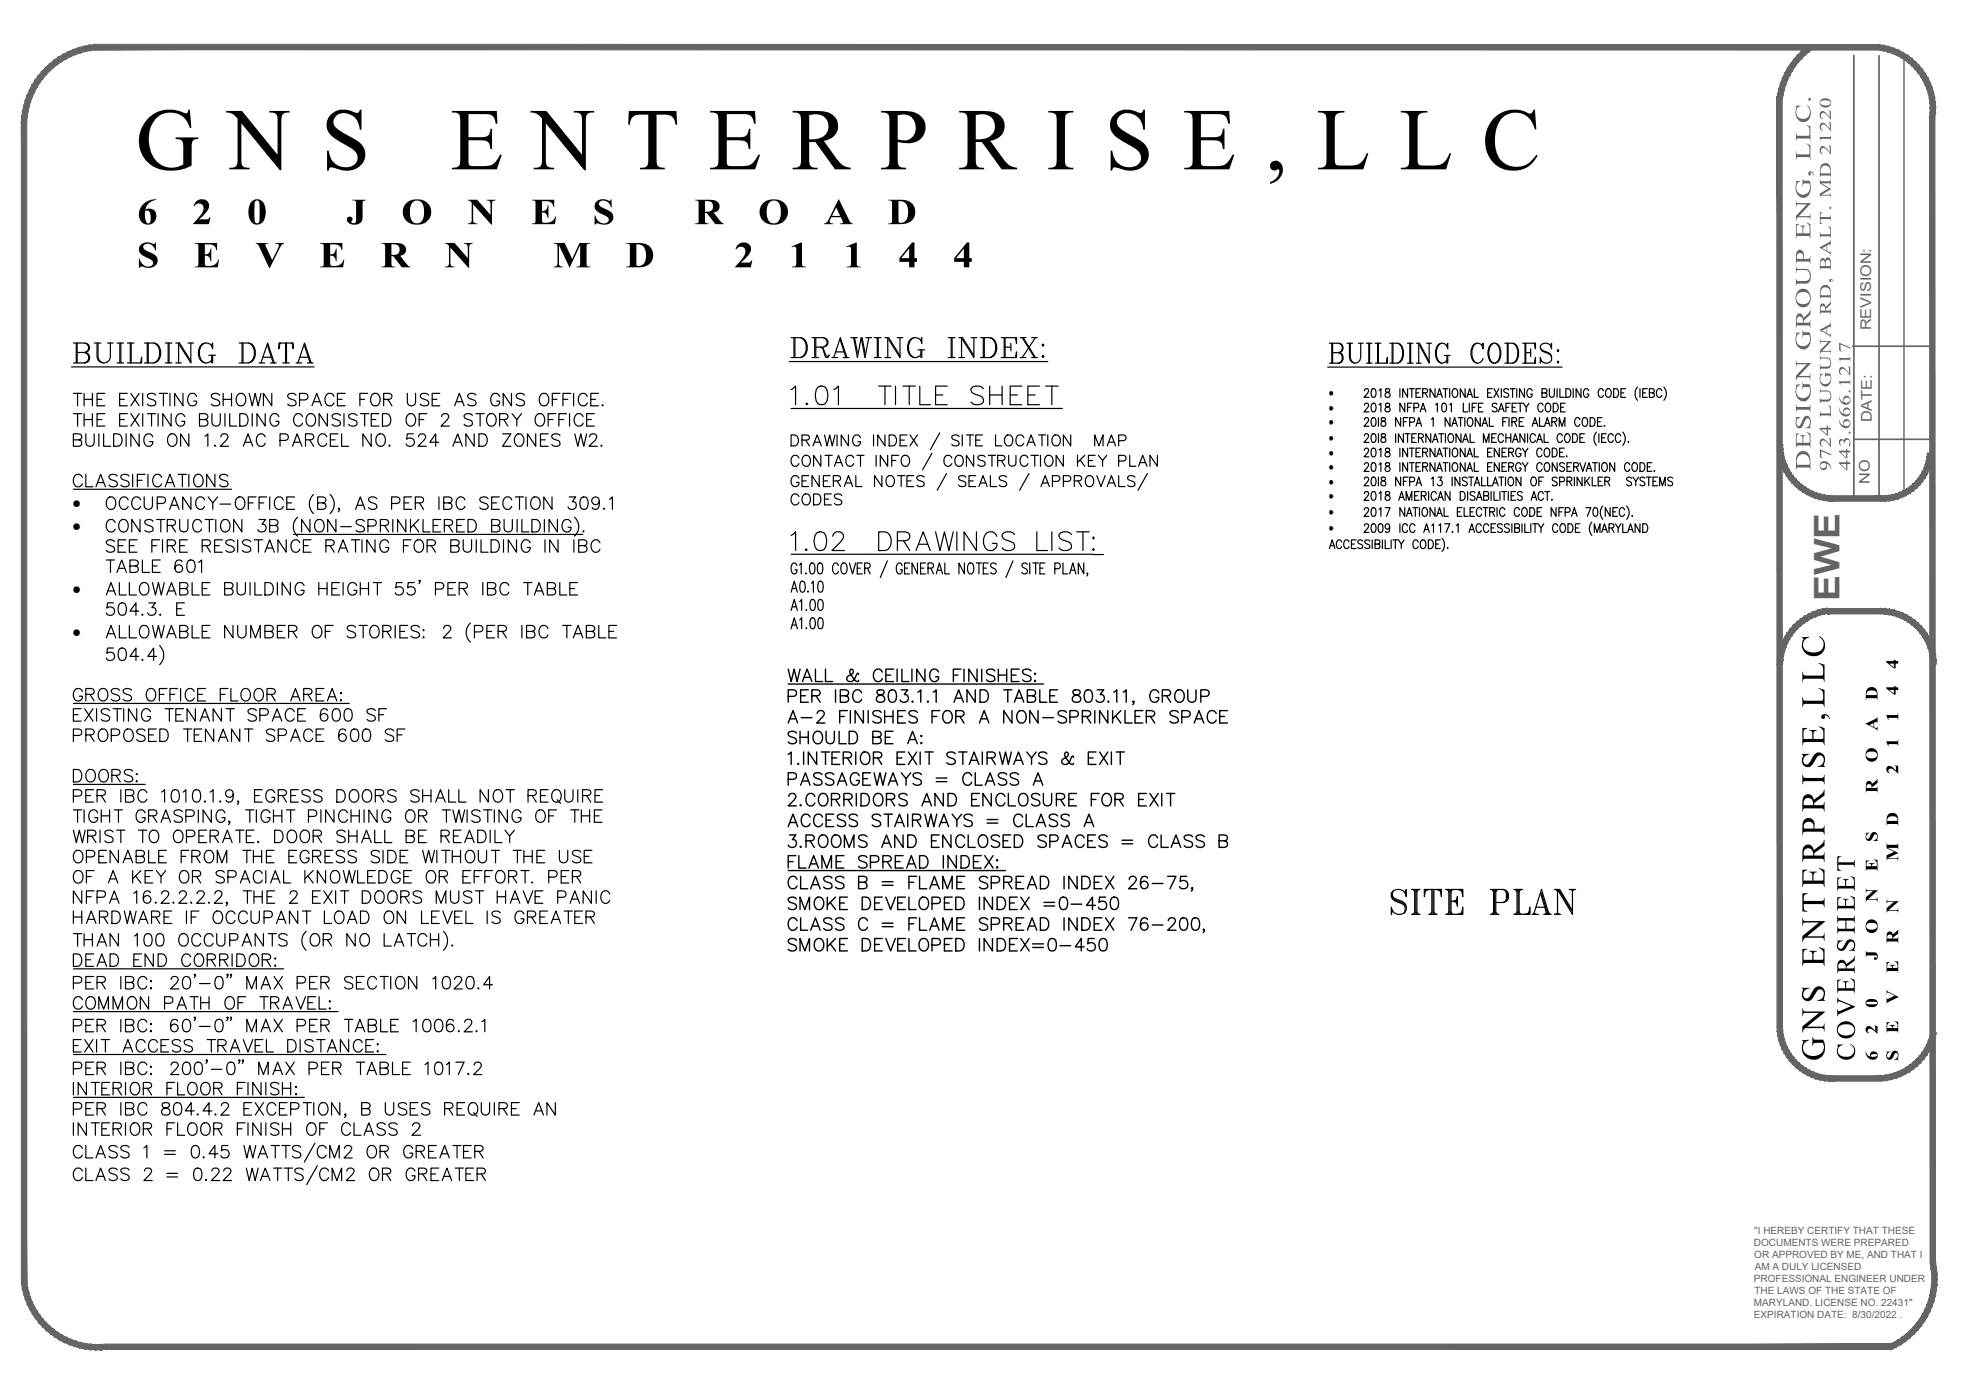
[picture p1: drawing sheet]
<svg xmlns="http://www.w3.org/2000/svg" width="420mm" height="297mm" viewBox="0 0 420 297" stroke-linecap="round" stroke-linejoin="round" font-family="sans-serif">
<defs><g id="words">
<g font-size="18.8">
<text x="28.9" y="36">G N</text>
<text x="68.3" y="36">S</text>
<text x="95.8" y="36">E N</text>
<text x="133.1" y="36">T E R P R I S E , L L C</text>
</g>
<text font-size="9.3" x="295.3" y="195.8">SITE PLAN</text>
<text font-size="7.8" x="29.3" y="47.7">620 JONES ROAD</text>
<text font-size="7.5" fill="#636466" x="391.5" y="127.9" transform="rotate(-90 391.5 127.9)">EWE</text>
<text font-size="7.1" x="388.3" y="225.7" transform="rotate(-90 388.3 225.7)">GNS ENTERPRISE,LLC</text>
<text font-size="5.6" x="394.8" y="225.7" transform="rotate(-90 394.8 225.7)">COVERSHEET</text>
<text font-size="4.7" fill="#636466" x="385.3" y="100.1" transform="rotate(-90 385.3 100.1)">DESIGN GROUP ENG, LLC.</text>
<g font-size="3.9">
<text x="15.4" y="108.4">·</text>
<text x="15.4" y="113.2">·</text>
<text x="15.4" y="126.6">·</text>
<text x="15.4" y="135.7">·</text>
</g>
<g font-size="3.8">
<text x="404" y="188.2" transform="rotate(-90 404 188.2)">2 1 1 4 4</text>
<text x="399.6" y="192.2" transform="rotate(-90 399.6 192.2)">R O A D</text>
<text x="404" y="199.6" transform="rotate(-90 404 199.6)">M D</text>
<text x="399.6" y="213.7" transform="rotate(-90 399.6 213.7)">J O N E S</text>
<text x="399.6" y="225.6" transform="rotate(-90 399.6 225.6)">6 2 0</text>
<text x="404" y="225.7" transform="rotate(-90 404 225.7)">S E V E R N</text>
</g>
<g font-size="3.5" fill="#636466">
<text x="389.7" y="100.2" transform="rotate(-90 389.7 100.2)">9724 LUGUNA RD, BALT. MD 21220</text>
<text x="393.8" y="100.1" transform="rotate(-90 393.8 100.1)">443.666.1217</text>
</g>
<g font-size="3.2" fill="#636466">
<text x="398.3" y="70.3" transform="rotate(-90 398.3 70.3)">REVISION:</text>
<text x="398.4" y="89.9" transform="rotate(-90 398.4 89.9)">DATE:</text>
<text x="398" y="103" transform="rotate(-90 398 103)">NO</text>
</g>
<g font-size="2.7">
<text x="282.8" y="84.5">·</text>
<text x="282.8" y="87.6">·</text>
<text x="282.8" y="90.7">·</text>
<text x="282.8" y="94.1">·</text>
<text x="282.8" y="97.2">·</text>
<text x="282.8" y="100.3">·</text>
<text x="282.8" y="103.4">·</text>
<text x="282.8" y="106.5">·</text>
<text x="282.8" y="109.9">·</text>
<text x="282.8" y="113.3">·</text>
</g>
<g font-size="2.1" fill="#636466">
<text x="373.4" y="262.5">&quot;I HEREBY CERTIFY THAT THESE</text>
<text x="373.3" y="265">DOCUMENTS WERE PREPARED</text>
<text x="373.4" y="267.6">OR APPROVED BY ME, AND THAT I</text>
<text x="373.3" y="272.7">PROFESSIONAL ENGINEER UNDER</text>
<text x="373.4" y="275.3">THE LAWS OF THE STATE OF</text>
<text x="373.5" y="270.2">AM A DULY LICENSED</text>
<text x="373.3" y="277.9">MARYLAND. LICENSE NO. 22431&quot;</text>
<text x="373.3" y="280.4">EXPIRATION DATE: 8/30/2022 .</text>
</g>
</g></defs>
<!-- layer: POINTS -->
<g fill="#000">
<path d="M29.9 52.2l.9-.5 1.1-.1a.98 .98 0 0 0 1.1 .2l.2-.2v1.7h-.2l-.4-.9-.7-.5a.8 .8 0 0 0-1.1 .1 .8 .8 0 0 0-.1 1l2.3 1.3 .4 .5 .2 .5-.2 .7-.6 .7-.7 .3-1.2-.1a1 1 0 0 0-1.3 .1v-2h.1l.2 .7 .5 .6 .8 .4a.86 .86 0 0 0 1.1-.2 .86 .86 0 0 0 0-1.1l-1.9-1-.6-.6-.2-.9zM41.4 51.7h4.8v1.5l-.2-.1a1.43 1.43 0 0 0-1.8-1.1h-.6v2.1a1.08 1.08 0 0 0 1.2-1.2h.2v2.7h-.2v-.3a1 1 0 0 0-1.2-.9v1.7l.2 .4 1 .1 .7-.2 .5-.3 .5-.9h.1l-.2 1.7h-5v-.2a.59 .59 0 0 0 .7-.1 .59 .59 0 0 0 .1-.6v-3.4a.59 .59 0 0 0-.1-.7 .59 .59 0 0 0-.7-.1zM54.4 51.7h2.8v.1a.44 .44 0 0 0-.7 .1 .44 .44 0 0 0 .1 .6l1.3 2.8 1.2-2.3a.64 .64 0 0 0 .3-.7 .64 .64 0 0 0-.6-.5h-.2v-.1h1.9l-.8 .8-2.3 4.5h-.1l-2.1-4.4a.92 .92 0 0 0-.8-.8zM68.1 51.7h4.8v1.5l-.2-.1a1.43 1.43 0 0 0-1.8-1.1h-.6v2.1a1.08 1.08 0 0 0 1.2-1.2h.1v2.7h-.1l-.1-.3a1 1 0 0 0-1.1-.9v1.7l.2 .4 .9 .1 .8-.2 .5-.3 .4-.9h.2l-.3 1.7h-4.9v-.2a.59 .59 0 0 0 .6-.1 .59 .59 0 0 0 .2-.6v-3.4a.59 .59 0 0 0-.2-.7 .59 .59 0 0 0-.6-.1zM94.7 51.7h2.1l2.8 3.2v-2.2a.69 .69 0 0 0-.9-.9v-.1h1.9v.1a.66 .66 0 0 0-.7 .9v4.3l-4-4.3v3.3a.7 .7 0 0 0 .9 .7v.2h-2.1v-.2a.67 .67 0 0 0 .9-.7v-3.7l-.5-.4-.4-.1zM113.2 42.5h4.8v1.5h-.2l-.1-.4a1.46 1.46 0 0 0-1.7-.8h-.6v2.1a1.08 1.08 0 0 0 1.2-1.2h.1v2.7h-.1l-.1-.4a.96 .96 0 0 0-1.1-.8v1.8l.1 .3 1 .1 .8-.2 .6-.5 .3-.7h.2l-.3 1.7h-4.9v-.2a.59 .59 0 0 0 .6-.1 .59 .59 0 0 0 .2-.6v-3.4a.6 .6 0 0 0-.2-.6 .6 .6 0 0 0-.6-.2zM117.9 51.7h2.3l1.6 3.4 1.5-3.4h2.3v.1a.6 .6 0 0 0-.6 .2 .6 .6 0 0 0-.2 .6v3.4a.6 .6 0 0 0 .2 .6 .6 .6 0 0 0 .6 .1v.2h-2.9v-.2a.6 .6 0 0 0 .6-.1 .6 .6 0 0 0 .2-.6v-3.8l-2.2 4.7-2.3-4.7v3.6a.7 .7 0 0 0 .8 .9v.2h-1.9v-.2a.69 .69 0 0 0 .8-.8v-3.3a.6 .6 0 0 0-.2-.6 .6 .6 0 0 0-.6-.2zM126.9 43l.9-.6 1.1 .1a.86 .86 0 0 0 1.1 .1l.2-.2v1.7h-.2l-.4-.8-.8-.6a.81 .81 0 0 0-1 .1 .81 .81 0 0 0-.2 1l2.4 1.3 .3 .4 .3 .6-.2 .8-.6 .6-.9 .3-1-.1a1.06 1.06 0 0 0-1.3 .1v-1.9h.1l.6 1.1 1.1 .5a.86 .86 0 0 0 1.2-.6 .86 .86 0 0 0-.8-1l-1.5-.8-.6-.6-.1-.8zM157 52.2l.7-.5 .8-.1 .5 .1 .7 .7 .2 .7-.3 .7-1.9 2.1h1.2a.84 .84 0 0 0 1.1-.5h.1l-.3 1.5h-3.4l1.9-2.3 .3-1a1.02 1.02 0 0 0-.7-1.1 1.02 1.02 0 0 0-1.2 .6l-.1-.2zM168.5 52.5l2.2-.9v4.2a.66 .66 0 0 0 .1 .8 .66 .66 0 0 0 .7 .1v.2h-2.9v-.2a.7 .7 0 0 0 .7-.1 .7 .7 0 0 0 .2-.8v-2.7a.55 .55 0 0 0-.3-.6 .55 .55 0 0 0-.6 .1zM180.1 52.5l2.3-.9v4.2a.66 .66 0 0 0 .1 .8 .66 .66 0 0 0 .7 .1v.2h-3v-.2a.71 .71 0 0 0 .8-.1 .71 .71 0 0 0 .1-.8v-2.7a.56 .56 0 0 0-.2-.6 .56 .56 0 0 0-.7 .1z"/>
<path d="M81.2 51.7l4 .1 .6 .2 .5 .6 .1 .6-.1 .5-.5 .5-.6 .2 1.5 2 .6 .3v.2h-1.8l-1.8-2.4h-.4v1.5a.61 .61 0 0 0 .2 .6 .61 .61 0 0 0 .6 .1v.2h-2.9v-.2a.59 .59 0 0 0 .6-.1 .59 .59 0 0 0 .2-.6v-3.4a.6 .6 0 0 0-.2-.6 .6 .6 0 0 0-.6-.2zM83.3 52v2.2h.8a1.13 1.13 0 0 0 .9-1.3 1.13 1.13 0 0 0-1.2-.9z"/>
<path d="M133.3 51.7h2.9l1.3 .3 1.1 .8 .4 1.3-.3 1.4-.4 .6-.7 .5-1.4 .3h-2.9v-.2a.59 .59 0 0 0 .6-.1 .59 .59 0 0 0 .2-.6v-3.4a.6 .6 0 0 0-.2-.6 .6 .6 0 0 0-.6-.2zM135.4 52v4a.52 .52 0 0 0 .3 .6 .52 .52 0 0 0 .6 0l.6-.3 .5-.8 .1-.9-.1-1.1-.2-.8-.4-.4-.6-.3z"/>
<path d="M147.9 42.5l3.9 .1 .9 .3 .3 .5 .2 .4-.1 .7-.4 .4-.8 .3 1.6 2.1 .6 .2v.2h-1.8l-1.9-2.4h-.3v1.5a.6 .6 0 0 0 .1 .6 .6 .6 0 0 0 .6 .1v.2h-2.9v-.2a.6 .6 0 0 0 .7-.1 .6 .6 0 0 0 .1-.6v-3.4a.61 .61 0 0 0-.1-.6 .61 .61 0 0 0-.7-.2zM150.1 42.8v2.2h.8a1.14 1.14 0 0 0 .9-1.3 1.14 1.14 0 0 0-1.3-.9z"/>
<path d="M162.3 43.3l.9-.6 .8-.2 1.3-.1 1 .3 .7 .6 .6 1 .1 1.2-.3 .9-.7 .8-1.2 .5-1.5 .1-1-.4-.8-.7-.5-1.1v-1.1zM163.9 43l-.5 .5-.2 1.1 .1 1.5 .3 .9a1.44 1.44 0 0 0 1.7 .4 1.44 1.44 0 0 0 .9-1.5v-1.7l-.4-1-.9-.5h-.5z"/>
<path d="M178.5 42.4l2.2 4.3a1.09 1.09 0 0 0 .8 .8v.2h-2.7v-.2a.43 .43 0 0 0 .6 0 .43 .43 0 0 0-.1-.7l-.3-.6h-2l-.3 .5a.54 .54 0 0 0 0 .7 .54 .54 0 0 0 .6 .1v.2h-1.8l.8-.8zM178 44.1l-.9 1.8h1.7z"/>
<path d="M189.1 42.5h3l1 .2 .6 .3 .7 .6 .4 1.4-.3 1.4-1 .9-1.3 .4h-3.1v-.2a.6 .6 0 0 0 .6-.1 .6 .6 0 0 0 .2-.6v-3.4a.6 .6 0 0 0-.2-.6 .6 .6 0 0 0-.6-.2zM191.2 42.8v4a.52 .52 0 0 0 .3 .6 .52 .52 0 0 0 .6 0l.5-.3 .4-.5 .3-.9v-1.2l-.3-1-.4-.4-.5-.2z"/>
<path d="M194.1 51.6h.5v3.3h.6v.8h-.6v1.2h-1.1v-1.2h-2.1v-.8zM193.5 52.9l-1.7 2h1.7z"/>
<path d="M205.8 51.6h.5v3.3h.5v.8h-.5v1.2h-1.2v-1.2h-2v-.8zM205.1 52.9l-1.6 2h1.6z"/>
</g>
<g fill="none" stroke="#000" stroke-width=".25">
<path d="M15.2 78.1h51.6M15.6 73h2.5l.5 .2a.98 .98 0 0 1 0 1.6l-.5 .2M15.6 77.2h2.5a1.11 1.11 0 0 0 1-1.1 1.11 1.11 0 0 0-1-1.1 1.15 1.15 0 0 1 .8 1.1 1.15 1.15 0 0 1-.8 1.1M16.2 73v4.2M16.4 73v4.2M18.1 73a1.03 1.03 0 0 1 .8 1 1.03 1.03 0 0 1-.8 1h-1.7M20.1 73h1.4M20.7 73v3a1.43 1.43 0 0 0 1.4 1.2 1.43 1.43 0 0 0 1.4-1.2v-3M20.9 73v3l.2 .6 .8 .6M22.9 73h1.2M24.9 73h1.4M24.9 77.2h1.4"/>
<path d="M25.5 73v4.2M25.7 73v4.2M27.1 77.2h3v-1.2l-.1 1.2M27.1 73h1.4M27.7 73v4.2M27.9 73v4.2M30.8 73h2a1.98 1.98 0 0 1 1.4 2.6 1.78 1.78 0 0 1-1.4 1.6h-2M31.3 73v4.2M31.6 73v4.2M32.8 73a2.41 2.41 0 0 1 0 4.2M35.2 73h1.4M35.2 77.2h1.4"/>
<path d="M35.8 73v4.2M36 73v4.2M37.4 73h.8l2.4 3.8M37.4 77.2h1.2M38 73v4.2M40 73h1.2M40.6 73v4.2l-2.4-3.8M43.6 73a2.41 2.41 0 0 0 0 4.2M44.5 75.6h1.4M45.1 73.6l.2 .6v-1.2l-.2 .6a1.58 1.58 0 0 0-1.8-.5 1.58 1.58 0 0 0-1.1 1.5 1.94 1.94 0 0 0 1.8 2.6l.7-.2 .4-.4M45.1 75.6v1.6M45.3 75.6v1.6"/>
<path d="M50.9 73h2a2.28 2.28 0 0 1 1 3.6l-.4 .4-.6 .2h-2M51.5 73v4.2M51.7 73v4.2M52.9 73a2.39 2.39 0 0 1 0 4.2M55.1 77.2h1.2M55.5 77.2l1.5-4.2 1.4 4.2M55.9 76h1.9M57 73.6l1.2 3.6M57.6 77.2h1.2M59.6 73l-.2 1.2v-1.2h3v1.2l-.2-1.2M60.2 77.2h1.4M60.8 73v4.2"/>
<path d="M61 73v4.2M63 77.2h1.2M63.4 77.2l1.4-4.2 1.4 4.2M63.8 76h1.8M64.8 73.6l1.2 3.6M65.4 77.2h1.2M168 76.9h55M168.4 71.8h2a1.98 1.98 0 0 1 1.4 2.7 1.78 1.78 0 0 1-1.4 1.6h-2M169 71.8v4.3M169.2 71.8v4.3M170.4 71.8a2.41 2.41 0 0 1 0 4.3M172.8 71.8h2.4l.6 .2a.98 .98 0 0 1 0 1.6l-.6 .3h-1.6"/>
<path d="M172.8 76.1h1.4M173.4 71.8v4.3M173.6 71.8v4.3M174.6 73.9l.6 .4 .6 1.4 .2 .2 .4-.2M175 74l.8 2.1h.4l.2-.6M175.2 71.8a1.03 1.03 0 0 1 .9 1.1 1.03 1.03 0 0 1-.9 1M177.1 76.1h1.2M177.5 76.1l1.4-4.3 1.4 4.3M177.9 74.9h1.8M178.9 72.4l1.2 3.7M179.5 76.1h1.2M181.1 71.8h1.4"/>
<path d="M181.7 71.8l.8 4.3 .8-4.3 .8 4.3 .8-4.3M181.9 71.8l.6 3.3M183.5 71.8l.6 3.3M184.3 71.8h1.2M186.1 76.1h1.4M186.1 71.8h1.4M186.7 71.8v4.3M186.9 71.8v4.3M188.3 76.1h1.2M188.3 71.8h.8l2.5 3.9M189 71.8v4.3M191 71.8h1.2"/>
<path d="M191.6 71.8v4.3l-2.5-3.9M194.6 71.8a2.41 2.41 0 0 0 0 4.3M195.4 74.5h1.4M196 72.4l.2 .7v-1.3l-.2 .6a1.58 1.58 0 0 0-1.8-.5 1.58 1.58 0 0 0-1 1.6 1.94 1.94 0 0 0 1.8 2.6l.6-.2 .4-.4M196 74.5v1.6M196.2 74.5v1.6M201.8 76.1h1.5M201.8 71.8h1.5M202.5 71.8v4.3M202.6 71.8v4.3M204.1 76.1h1.2M204.1 71.8h.8l2.4 3.9"/>
<path d="M204.7 71.8v4.3M206.7 71.8h1.2M207.3 71.8v4.3l-2.4-3.9M208.7 71.8h2a1.98 1.98 0 0 1 1.4 2.7 1.78 1.78 0 0 1-1.4 1.6h-2M209.3 71.8v4.3M209.5 71.8v4.3M210.7 71.8a2.41 2.41 0 0 1 0 4.3M213.1 71.8h3.3v1.3l-.2-1.3M213.1 76.1h3.3v-1.2l-.2 1.2M213.7 71.8v4.3M213.9 71.8v4.3M213.9 73.9h1.3"/>
<path d="M215.2 73.1v1.6M217.2 76.1h1.2M217.2 71.8h1.2M217.6 71.8l2.6 4.3M217.8 71.8l2.6 4.3M219.6 76.1h1.2M219.6 71.8h1.2M220.4 71.8l-2.8 4.3M221.8 75.9l.2-.2 .2 .2-.2 .2zM222 73.2l.2 .3-.2 .1-.2-.1zM282.6 78.1h49.9M283 73h2a1.02 1.02 0 0 1 .9 1 1.02 1.02 0 0 1-.9 1"/>
<path d="M283 77.3h2a1.14 1.14 0 0 0 .9-1.1 1.14 1.14 0 0 0-.9-1.2 1.22 1.22 0 0 1 .7 1.2 1.22 1.22 0 0 1-.7 1.1M283.5 73v4.3M283.6 73v4.3M285 73a1.07 1.07 0 0 1 .7 1 1.07 1.07 0 0 1-.7 1h-1.4M286.7 73h1.2M287.2 73v3a1.2 1.2 0 0 0 1.2 1.3 1.2 1.2 0 0 0 1.2-1.3v-3M287.4 73v3l.2 .7 .7 .6M289.1 73h1.1M290.8 73h1.2M290.8 77.3h1.2M291.3 73v4.3M291.5 73v4.3"/>
<path d="M292.7 77.3h2.6v-1.3l-.2 1.3M292.7 73h1.2M293.2 73v4.3M293.4 73v4.3M295.8 73h1.7a1.68 1.68 0 0 1 1.2 1.6 2.29 2.29 0 0 1-1.2 2.7h-1.7M296.3 73v4.3M296.5 73v4.3M297.5 73a2.64 2.64 0 0 1 0 4.3M299.6 73h1.2M299.6 77.3h1.2M300.1 73v4.3M300.2 73v4.3"/>
<path d="M301.5 73h.6l2.1 3.9M301.5 77.3h1M302 73v4.3M303.7 73h1M304.2 73v4.3l-2.1-3.9M306.8 73a2.6 2.6 0 0 0 0 4.3M307.4 75.6h1.3M308 73.6l.1 .6v-1.2l-.1 .6a1.21 1.21 0 0 0-1.3-.6 1.21 1.21 0 0 0-1 1 2.38 2.38 0 0 0 1.1 3.3l.8-.2 .4-.4M308 75.6v1.7M308.1 75.6v1.7M314.3 73a2.64 2.64 0 0 0 0 4.3M315.5 73.6l.2 .6v-1.2l-.2 .6a1.2 1.2 0 0 0-1.2-.6 1.2 1.2 0 0 0-1 1 2.82 2.82 0 0 0 .5 3.1 1.2 1.2 0 0 0 1.9-.9"/>
<path d="M317.9 73a1.95 1.95 0 0 0-1.2 2.4 1.66 1.66 0 0 0 1.5 1.9 1.95 1.95 0 0 0 1.2-2.5 1.59 1.59 0 0 0-1.5-1.8 2.68 2.68 0 0 0 0 4.3M318.2 73a2.62 2.62 0 0 1 .7 3.7l-.7 .6M320.3 73h1.7a1.66 1.66 0 0 1 1.2 1.6 2.83 2.83 0 0 1-.7 2.5l-.5 .2h-1.7M320.8 73v4.3M321 73v4.3M322 73a2.6 2.6 0 0 1 0 4.3M324.1 73h2.7v1.2l-.2-1.2M324.1 77.3h2.7v-1.3l-.2 1.3M324.6 73v4.3M324.8 73v4.3M324.8 75h1M325.8 74.2v1.6"/>
<path d="M327.9 74a3.7 3.7 0 0 0 2 1.2l.3 .6v.9a1.28 1.28 0 0 1-1.4 .6 1.28 1.28 0 0 1-.9-1.3v1.3l.1-.6M330.1 73.6l.1-.6v1.2a1.29 1.29 0 0 0-.9-1.2 1.29 1.29 0 0 0-1.4 .6 1.08 1.08 0 0 0 .6 1.2l1.1 .4 .6 .6M331.6 74.4l.2 .2-.2 .2-.2-.2zM331.6 76.9l.2 .2-.2 .2-.2-.2zM15.6 93.6l1.5-.1a.62 .62 0 0 0 0-1.1l-1.5-.1v2.7h1.2a.69 .69 0 0 0 .6-.7 .69 .69 0 0 0-.6-.7M15.6 83.7h1.8M15.6 88h1.8M16.5 83.7v2.6M16.5 88v2.7M17.9 83.7v2.6M17.9 88v2.7M17.9 85h1.8"/>
<path d="M17.9 89.3h1.8M18.3 92.3v1.9a.9 .9 0 0 0 .9 .8 .9 .9 0 0 0 .8-.8v-1.9M19.7 83.7v2.6M19.7 88v2.7M20.7 85h1M20.7 89.3h1M21 92.3v2.7M22.1 92.3v2.7h1.5M22.3 83.7h-1.6v2.6h1.6M22.3 88h-1.6v2.7h1.6M24.2 92.3h.9a1.41 1.41 0 0 1 .9 1.3 1.41 1.41 0 0 1-.9 1.4h-.9zM25.5 85h1"/>
<path d="M25.5 89.3h1M26.8 92.3v2.7M27.1 83.7h-1.6v2.6h1.6M27.1 88h-1.6v2.7h1.6M27.9 83.7l1.7 2.6M27.9 88l1.7 2.7M29.6 92.3v2.7l-1.7-2.7v2.7M29.6 83.7l-1.7 2.6M29.6 88l-1.7 2.7M30.4 83.7v2.6M30.4 88v2.7M31.4 88h1.7"/>
<path d="M32.3 88v2.7M32.5 92.9a.97 .97 0 0 0-1.1-.6 .97 .97 0 0 0-.8 1 1.15 1.15 0 0 0 .3 1.3 1.15 1.15 0 0 0 1.2 .2l.4-.5v-.3h-.6M33.1 84.1a1.17 1.17 0 0 0-1.7 0 .68 .68 0 0 0 .5 .7l.7 .3a.65 .65 0 0 1 .5 .5 .65 .65 0 0 1-.2 .6 1.3 1.3 0 0 1-1.5-.2M33.7 88v2.7M33.9 83.7h1.8M34.8 83.7v2.6M35.9 92.7a.97 .97 0 0 1 1.1-.3 .97 .97 0 0 1 .7 .9 1.15 1.15 0 0 1-.3 1.3 1.15 1.15 0 0 1-1.2 .2 1.62 1.62 0 0 1-.3-2.1zM36.2 83.7v2.6M36.4 88v2.7l-1.8-2.7v2.7M38.9 83.7v2.6l-1.7-2.6v2.6M39.3 88.7a.97 .97 0 0 0-1.1-.7 .97 .97 0 0 0-.8 1 1.17 1.17 0 0 0 .3 1.3 1.17 1.17 0 0 0 1.2 .2l.4-.5v-.4h-.6M40.2 92.3v2.7l-1.8-2.7v2.7"/>
<path d="M41.8 84.3a.98 .98 0 0 0-1.1-.6 .98 .98 0 0 0-.8 1 1.17 1.17 0 0 0 .3 1.3 1.17 1.17 0 0 0 1.3 .2l.3-.5v-.3h-.6M42.5 89.3l1.5-.2a.59 .59 0 0 0 0-1l-1.5-.1v2.7h1.1a.7 .7 0 0 0 .7-.7 .7 .7 0 0 0-.7-.7M43.6 92.8l.6-.5v2.7M45.1 88v1.9a.9 .9 0 0 0 .9 .8 .9 .9 0 0 0 .9-.8v-1.9M45.7 94.7l-.1 .1 .1 .2 .2-.2M46.8 84.1a1.17 1.17 0 0 0-1.8 0 .68 .68 0 0 0 .5 .7l.7 .3a.65 .65 0 0 1 .5 .5 .65 .65 0 0 1-.2 .6 1.3 1.3 0 0 1-1.5-.2M47 92.9l.2-.5 .8-.1a.65 .65 0 0 1 .4 1l-1.5 1.7h1.7M47.5 85h1.8M47.5 83.7v2.6M47.9 88v2.7M48.9 88v2.7h1.5M49.3 83.7v2.6"/>
<path d="M50.5 84.1a.98 .98 0 0 1 1.2-.4 .98 .98 0 0 1 .6 1 1.17 1.17 0 0 1-.3 1.3 1.17 1.17 0 0 1-1.2 .2 1.65 1.65 0 0 1-.3-2.1zM51 88h.9a1.42 1.42 0 0 1 .9 1.3 1.42 1.42 0 0 1-.9 1.4h-.9zM51.8 95l1-2.7 1 2.7M52.2 94.1h1.2M53 83.7l.7 2.6 .6-2.6 .6 2.6 .7-2.6M53.7 88v2.7M56.5 88v2.7l-1.8-2.7v2.7M56.5 92.9a.97 .97 0 0 0-1.2-.6 .97 .97 0 0 0-.7 1 1.15 1.15 0 0 0 .2 1.3 1.15 1.15 0 0 0 1.3 .2l.4-.5M57.8 83.7v2.6l-1.7-2.6v2.6M59.4 88.7a.97 .97 0 0 0-1.1-.7 .97 .97 0 0 0-.8 1 1.16 1.16 0 0 0 .2 1.3 1.16 1.16 0 0 0 1.3 .2l.4-.5v-.4h-.7M59.6 93.7h1.1a.7 .7 0 0 0 .7-.7 .7 .7 0 0 0-.7-.7h-1.1v2.7M62.3 95l.9-2.7 1.1 2.7"/>
<path d="M62.6 94.1h1.3M63 84.1a1.17 1.17 0 0 0-1.8 0 .68 .68 0 0 0 .5 .7l.8 .3a.65 .65 0 0 1 .5 .5 .65 .65 0 0 1-.2 .6 1.3 1.3 0 0 1-1.6-.2M63.8 85.1h1.1a.7 .7 0 0 0 .7-.7 .7 .7 0 0 0-.7-.7h-1.1v2.6M64.4 88.7a.97 .97 0 0 0-1.1-.7 .97 .97 0 0 0-.8 1 1.16 1.16 0 0 0 .3 1.3 1.16 1.16 0 0 0 1.2 .2l.4-.5M65 93.6l1.5-.1a.62 .62 0 0 0 0-1.1l-1.5-.1v2.7M65.4 88.4a.97 .97 0 0 1 1.1-.4 .97 .97 0 0 1 .7 1 1.16 1.16 0 0 1-.3 1.3 1.16 1.16 0 0 1-1.2 .2 1.63 1.63 0 0 1-.3-2.1zM65.9 93.6l.9 1.4M66.4 86.3l1-2.6 1 2.6M66.8 85.5h1.3M69.6 92.9a.97 .97 0 0 0-1.2-.6 .97 .97 0 0 0-.7 1 1.15 1.15 0 0 0 .2 1.3 1.15 1.15 0 0 0 1.3 .2l.4-.5M69.7 88v2.7l-1.8-2.7v2.7M70.3 93.6h1"/>
<path d="M71.1 84.3a.98 .98 0 0 0-1.1-.6 .98 .98 0 0 0-.8 1 1.17 1.17 0 0 0 .2 1.3 1.17 1.17 0 0 0 1.3 .2l.4-.5M71.8 85h1M71.9 92.3h-1.6v2.7h1.6M72.5 88.4a.98 .98 0 0 0-1-.4 .98 .98 0 0 0-.8 .7l.3 .3 .9 .4a.65 .65 0 0 1 .5 .5 .65 .65 0 0 1-.2 .6 1.19 1.19 0 0 1-1.5-.2M72.7 92.3v2.7h1.5M73.2 88v2.7M73.5 83.7h-1.7v2.6h1.7M76 88.4a1.17 1.17 0 0 0-1.8 0 .64 .64 0 0 0 .5 .7l.8 .3a.65 .65 0 0 1 .5 .5 .65 .65 0 0 1-.3 .6 1.23 1.23 0 0 1-1.5-.2M76.6 85h1M76.7 88h1.8M77.6 88v2.7M78.3 83.7h-1.7v2.6"/>
<path d="M79 92.3v2.7l-1.8-2.7v2.7M79 89.3h1M79.1 84.1a.98 .98 0 0 1 1.1-.4 .98 .98 0 0 1 .7 1 1.17 1.17 0 0 1-.3 1.3 1.17 1.17 0 0 1-1.2 .2 1.72 1.72 0 0 1-.3-2.1zM80.3 92.7a.97 .97 0 0 1 1.1-.4 .97 .97 0 0 1 .6 1 1.15 1.15 0 0 1-.2 1.3 1.15 1.15 0 0 1-1.3 .2 1.62 1.62 0 0 1-.2-2.1zM80.6 88h-1.6v2.7h1.6M81.4 88h.9a1.41 1.41 0 0 1 .9 1.3 1.41 1.41 0 0 1-.9 1.4h-.9zM81.7 85l1.5-.2a.62 .62 0 0 0 0-1l-1.5-.1v2.6M82.5 85l.9 1.3M82.9 94.7l-.1 .1 .1 .2 .1-.2M86.7 83.7v1.9a.89 .89 0 0 0 .9 .8 .89 .89 0 0 0 .9-.8v-1.9M86.7 88.4a.97 .97 0 0 1 1.1-.4 .97 .97 0 0 1 .7 1 1.16 1.16 0 0 1-.3 1.3 1.16 1.16 0 0 1-1.2 .2 1.63 1.63 0 0 1-.3-2.1zM87.9 92.3h-1.2l-.1 1.2a.93 .93 0 0 1 1.4-.1 .93 .93 0 0 1-.2 1.4 .93 .93 0 0 1-1.4-.3"/>
<path d="M89.1 92.9l.2-.5 .8-.1a.65 .65 0 0 1 .4 1l-1.5 1.7h1.7M89.2 89.3h1M90.8 88h-1.6v2.7M91.2 84.1a.98 .98 0 0 0-.9-.4 .98 .98 0 0 0-.8 .6l.2 .4 1 .4a.65 .65 0 0 1 .5 .5 .65 .65 0 0 1-.2 .6 1.26 1.26 0 0 1-1.5-.2M92 85h1M93.4 94.1h-1.9l1.2-1.8v2.7M93.6 83.7h-1.6v2.6h1.6M94 88.7l.3-.6 .7-.1a.65 .65 0 0 1 .4 1l-1.5 1.7h1.7M96.4 95l1-2.7 1 2.7M96.8 86.3l1-2.6 1 2.6M96.8 94.1h1.2M97.2 85.5h1.2"/>
<path d="M100.5 88.4a.99 .99 0 0 0-.9-.4 .99 .99 0 0 0-.8 .7l.2 .3 1.1 .4a.67 .67 0 0 1 .2 1.1 1.23 1.23 0 0 1-1.5-.2M100.9 92.3v2.7l-1.7-2.7v2.7M101.3 84.1a.99 .99 0 0 0-1-.4 .99 .99 0 0 0-.8 .6l.3 .4 1 .4a.65 .65 0 0 1 .5 .5 .65 .65 0 0 1-.3 .6 1.28 1.28 0 0 1-1.5-.2M101.3 88h1.8M101.9 92.3h.9a1.42 1.42 0 0 1 .9 1.3 1.42 1.42 0 0 1-.9 1.4h-.9zM102.2 88v2.7M103.8 88.4a.98 .98 0 0 1 1.1-.4 .98 .98 0 0 1 .7 1 1.17 1.17 0 0 1-.3 1.3 1.17 1.17 0 0 1-1.2 .2 1.63 1.63 0 0 1-.3-2.1zM106.3 84.3a.97 .97 0 0 0-1.1-.6 .97 .97 0 0 0-.7 1 1.16 1.16 0 0 0 .2 1.3 1.16 1.16 0 0 0 1.3 .2l.3-.5v-.3h-.6M106.3 89.3l1.6-.2a.59 .59 0 0 0 0-1l-1.6-.1v2.7M107 92.3h1.7l-1.7 2.7h1.7M107.2 89.3l.9 1.4M108.9 83.7v2.6l-1.8-2.6v2.6"/>
<path d="M109 88l1 1.3 1-1.3M110 92.4a1.21 1.21 0 0 1 1.4 .5 1.21 1.21 0 0 1 0 1.4 .97 .97 0 0 1-1.1 .7 .97 .97 0 0 1-.8-1 1.62 1.62 0 0 1 .5-1.6zM110 89.3v1.4M111.6 84.1a.99 .99 0 0 0-.9-.4 .99 .99 0 0 0-.8 .6l.2 .4 1 .4a.65 .65 0 0 1 .5 .5 .65 .65 0 0 1-.2 .6 1.28 1.28 0 0 1-1.5-.2M114 92.3v2.7l-1.7-2.7v2.7M114.2 88.4a.98 .98 0 0 1 1.1-.4 .98 .98 0 0 1 .6 1 1.17 1.17 0 0 1-.2 1.3 1.17 1.17 0 0 1-1.3 .2 1.63 1.63 0 0 1-.2-2.1zM115 84.1a.97 .97 0 0 1 1.2-.4 .97 .97 0 0 1 .6 1 1.16 1.16 0 0 1-.2 1.3 1.16 1.16 0 0 1-1.3 .2 1.65 1.65 0 0 1-.3-2.1zM115 93.6h1.1M116.7 92.3h-1.7v2.7h1.7M116.7 89.3h1M117.6 85h1M118.3 88h-1.6v2.7"/>
<path d="M119 89.3h1M119.2 83.7h-1.6v2.6M119.2 92.7a.99 .99 0 0 0-1-.4 .99 .99 0 0 0-.8 .6l.3 .4 1 .4a.65 .65 0 0 1 .3 1.1 1.23 1.23 0 0 1-1.6-.2M119.8 85h1M120.6 88h-1.6v2.7M121.2 88v2.7M121.5 83.7h-1.7v2.6M122.1 83.7v2.6M122.3 92.3l.7 2.7 .6-2.7 .6 2.7 .7-2.7M124.1 88.7a.98 .98 0 0 0-1.1-.7 .98 .98 0 0 0-.8 1 1.17 1.17 0 0 0 .3 1.3 1.17 1.17 0 0 0 1.2 .2l.4-.5M124.9 89.3h1M125 84.3a.97 .97 0 0 0-1.1-.6 .97 .97 0 0 0-.8 1 1.16 1.16 0 0 0 .3 1.3 1.16 1.16 0 0 0 1.2 .2l.4-.5"/>
<path d="M125.5 92.9l.3-.5 .7-.1a.65 .65 0 0 1 .4 1l-1.5 1.7h1.7M125.8 85h1M126.5 88h-1.6v2.7h1.6M127.4 83.7h-1.6v2.6h1.6M128 94.7l-.1 .1 .1 .2 .1-.2M128.3 86.1l-.2 .1h.3M168.4 82.9l.9-.7v3.9M168.4 86.9h57.7M168.4 92.5h.8a1.25 1.25 0 0 1 .8 1.2 1.25 1.25 0 0 1-.8 1.2h-.8zM170.1 97.4a.86 .86 0 0 0-1-.5 .86 .86 0 0 0-.7 .9 1.01 1.01 0 0 0 .2 1.1 1.01 1.01 0 0 0 1.1 .2l.4-.5M170.7 93.6l1.3-.1a.53 .53 0 0 0 0-.8l-1.3-.2v2.4M170.9 97.2a.86 .86 0 0 1 1-.3 .86 .86 0 0 1 .6 .9 1.01 1.01 0 0 1-.2 1.1 1.01 1.01 0 0 1-1.1 .2 1.42 1.42 0 0 1-.3-1.9z"/>
<path d="M171.5 93.6l.8 1.3M171.7 85.7l-.1 .2 .1 .2 .2-.2M173 94.9l.9-2.4 .9 2.4M173.4 94.1h1.1M174.1 82.3a1.29 1.29 0 0 1 1.9 .6 3.3 3.3 0 0 1-.4 3 1.27 1.27 0 0 1-1.9-.5 3.2 3.2 0 0 1 .4-3.1zM174.7 96.9v2.3l-1.5-2.3v2.3M175.5 92.5l.5 2.4 .6-2.4 .5 2.4 .6-2.4M175.6 96.9h1.5M176.4 96.9v2.3M177.5 82.9l1-.7v3.9M177.6 99.2l.9-2.3 .9 2.3M177.9 98.4h1.1"/>
<path d="M178.2 92.5v2.4M180.6 92.5v2.4l-1.6-2.4v2.4M181.7 97.4a.86 .86 0 0 0-1-.5 .86 .86 0 0 0-.7 .9 1.01 1.01 0 0 0 .3 1.1 1.01 1.01 0 0 0 1.1 .2l.3-.5M182.4 96.9h1.5M183.2 93.1a.86 .86 0 0 0-1-.6 .86 .86 0 0 0-.7 .9 1.03 1.03 0 0 0 .2 1.1 1.03 1.03 0 0 0 1.1 .3l.4-.5v-.3h-.6M183.2 96.9v2.3M185.9 92.5v2.4M186.5 96.9v2.3M187 82.2h2.7M188.4 92.5v2.4l-1.6-2.4v2.4M188.4 82.2v3.9M188.9 96.9v2.3l-1.5-2.3v2.3"/>
<path d="M189.3 92.5h.7a1.24 1.24 0 0 1 .8 1.2 1.24 1.24 0 0 1-.8 1.2h-.7zM189.8 98h.9M190.6 82.2v3.9M191.3 96.9h-1.5v2.3M191.6 93.6h.9M192 97.2a.87 .87 0 0 1 1-.3 .87 .87 0 0 1 .6 .9 1.01 1.01 0 0 1-.2 1.1 1.01 1.01 0 0 1-1.1 .2 1.45 1.45 0 0 1-.3-1.9zM192.2 82.2h2.6M193 92.5h-1.4v2.4h1.4M193.5 82.2v3.9M193.7 92.5l1.6 2.4M195.3 92.5l-1.6 2.4M195.8 82.2v3.9h2.2"/>
<path d="M198.4 96.4l-2 3.6M199.1 84h1.6M200 92.1l-2 3.6M201.6 82.2h-2.5v3.9h2.5M202.6 97.4a.86 .86 0 0 0-1-.5 .86 .86 0 0 0-.7 .9 1.01 1.01 0 0 0 .2 1.1 1.01 1.01 0 0 0 1.1 .2l.4-.5M203.5 97.2a.86 .86 0 0 1 1-.3 .86 .86 0 0 1 .5 .9 1.01 1.01 0 0 1-.2 1.1 1.01 1.01 0 0 1-1.1 .2 1.42 1.42 0 0 1-.2-1.9zM204.1 92.9a.87 .87 0 0 0-.8-.4 .87 .87 0 0 0-.7 .6l.2 .3 .9 .4a.56 .56 0 0 1 .4 .4 .56 .56 0 0 1-.2 .6 1.07 1.07 0 0 1-1.3-.3M204.8 92.5v2.4M205.7 92.5h1.5M206.5 92.5v2.4M207.2 96.9v2.3l-1.5-2.3v2.3M207.7 93.6h.9"/>
<path d="M209.1 92.5h-1.4v2.4h1.4M209.3 82.7a1.77 1.77 0 0 0-2.6 0 1.02 1.02 0 0 0 .7 1.1l1.2 .4a.96 .96 0 0 1 .7 .8 .96 .96 0 0 1-.3 .9 1.84 1.84 0 0 1-2.3-.4M209.7 97.2a.88 .88 0 0 0-1.6 .2l.3 .4 .8 .3a.57 .57 0 0 1 .5 .4 .57 .57 0 0 1-.2 .6 1.03 1.03 0 0 1-1.4-.2M210.4 96.9h1.5M210.7 84h2.6M210.7 82.2v3.9M211.1 96.9v2.3M211.9 92.5v2.4h1.3M212.3 98l1.4-.1a.53 .53 0 0 0 0-.9l-1.4-.1v2.3M213.1 98l.8 1.2M213.3 82.2v3.9M214 92.9a.85 .85 0 0 1 1-.3 .85 .85 0 0 1 .6 .8 1.01 1.01 0 0 1-.3 1.1 1.01 1.01 0 0 1-1.1 .3 1.46 1.46 0 0 1-.2-1.9z"/>
<path d="M214.7 96.9v1.6a.78 .78 0 0 0 .8 .7 .78 .78 0 0 0 .7-.7v-1.6M215 84h1.5M217.5 82.2h-2.5v3.9h2.5M217.9 93.1a.86 .86 0 0 0-1-.6 .86 .86 0 0 0-.7 .9 1.02 1.02 0 0 0 .3 1.1 1.02 1.02 0 0 0 1.1 .3l.3-.5M218.6 94.9l.9-2.4 .8 2.4M218.8 84h1.5M218.8 97.4a.86 .86 0 0 0-1-.5 .86 .86 0 0 0-.7 .9 1.01 1.01 0 0 0 .2 1.1 1.01 1.01 0 0 0 1.2 .2l.3-.5M218.9 94.1h1.1M219.5 96.9h1.5M220.2 96.9v2.3M221 92.5h1.6M221.2 82.2h-2.4v3.9h2.4"/>
<path d="M221.5 96.9v2.3M221.8 92.5v2.4M222.6 97.2a.86 .86 0 0 1 1-.3 .86 .86 0 0 1 .5 .9 1.01 1.01 0 0 1-.2 1.1 1.01 1.01 0 0 1-1.1 .2 1.42 1.42 0 0 1-.2-1.9zM222.6 82.2h2.6M223 92.5v2.4M223.9 82.2v3.9M224.1 92.9a.87 .87 0 0 1 1-.3 .87 .87 0 0 1 .6 .8 1.03 1.03 0 0 1-.3 1.1 1.03 1.03 0 0 1-1.1 .3 1.46 1.46 0 0 1-.2-1.9zM226.3 96.9v2.3l-1.5-2.3v2.3M227.9 92.5v2.4l-1.6-2.4v2.4M229.3 96.9v2.3M229.9 97.9l1 1.3M230.9 96.9l-1.6 1.5"/>
<path d="M231.7 98h.9M233 94.9v-2.4l.9 2.4 .9-2.4v2.4M233.1 96.9h-1.4v2.3h1.4M233.8 96.9l.9 1.1 .9-1.1M234.7 98v1.2M235.7 94.9l.9-2.4 .8 2.4M236 94.1h1.1M238.1 93.8h1a.62 .62 0 0 0 .6-.6 .62 .62 0 0 0-.6-.7h-1v2.4M238.1 98.1h1a.6 .6 0 0 0 .6-.6 .6 .6 0 0 0-.6-.6h-1v2.3M240.5 96.9v2.3h1.3M242.3 99.2l.9-2.3 .9 2.3M242.7 98.4h1.1"/>
<path d="M246.3 96.9v2.3l-1.5-2.3v2.3M290.4 83.1l.3-.4 .4 .1 .2 .3-.2 .6-.8 .8h1.1M290.4 86.2l.2-.3 .4-.1 .2 .2 .1 .3-1 1.3h1.1M290.4 89.3l.3-.4h.4l.2 .3-.2 .6-.8 .9h1.1M290.4 92.7l.3-.4 .4 .1 .2 .3-.2 .6-.8 .8h1.1M290.4 95.8l.3-.4h.4l.2 .3-.2 .6-.8 .9h1.1M290.4 98.9l.2-.4h.4l.2 .1 .1 .4-1 1.3h1.1M292.1 82.8l.3-.1a1.13 1.13 0 0 1 0 1.8h-.1a1.3 1.3 0 0 1-.2-1.7zM292.1 85.9l.3-.1a1.13 1.13 0 0 1 0 1.8h-.1a1.31 1.31 0 0 1-.2-1.7zM292.1 88.9h.3a1.13 1.13 0 0 1 0 1.8h-.1a1.3 1.3 0 0 1-.2-1.8zM292.1 92.4l.3-.1a1.13 1.13 0 0 1 0 1.8h-.1a1.3 1.3 0 0 1-.2-1.7zM292.1 95.4h.3a1.13 1.13 0 0 1 0 1.8h-.1a1.3 1.3 0 0 1-.2-1.8z"/>
<path d="M292.1 98.5h.3a1.13 1.13 0 0 1 0 1.8h-.1a1.31 1.31 0 0 1-.2-1.8zM293.4 88.9v1.8M293.4 92.3v1.8M293.5 83.1l.4-.4v1.8M293.5 86.1l.4-.3v1.8M293.5 95.7l.4-.3v1.8M293.5 98.8l.4-.3v1.8M294.1 88.9a.38 .38 0 0 0 .1 .7 .6 .6 0 0 1 .8 .6 .6 .6 0 0 1-.9 .4l-.2-.2a.84 .84 0 0 1 .9-.9l.1-.4a.55 .55 0 0 0-.8-.2zM294.1 92.4a.38 .38 0 0 0 .1 .6 .6 .6 0 0 1 .8 .6 .6 .6 0 0 1-.9 .5l-.2-.3a.84 .84 0 0 1 .9-.9l.1-.4a.55 .55 0 0 0-.8-.1zM295 82.8l-.1 .3 .2 .3a.6 .6 0 0 1 .7 .4 .6 .6 0 0 1-.3 .7 .53 .53 0 0 1-.7-.3 .53 .53 0 0 1 .5-.7l.4-.2 .1-.3a.54 .54 0 0 0-.8-.2zM295 85.9v.5a.74 .74 0 0 1 .7 .3 .74 .74 0 0 1 0 .9 .6 .6 0 0 1-.9-.5 .6 .6 0 0 1 .8-.6l.2-.5a.55 .55 0 0 0-.8-.1zM295 95.4l-.1 .4 .2 .3a.59 .59 0 0 1 .7 .4 .59 .59 0 0 1-.3 .7 .53 .53 0 0 1-.7-.4 .53 .53 0 0 1 .5-.6l.4-.2 .1-.4a.54 .54 0 0 0-.8-.2z"/>
<path d="M295 98.5v.6a.74 .74 0 0 1 .7 .3 .74 .74 0 0 1 0 .8 .6 .6 0 0 1-.9-.4 .6 .6 0 0 1 .8-.6l.2-.5a.55 .55 0 0 0-.8-.2zM297.1 92.3v1.8M298 82.7v1.8M298 95.4v1.8M298 98.5v1.8M298.1 88.9v1.8l-1-1.8v1.8M298.7 92.3v1.8l-1.1-1.8v1.8M298.7 89.7h.6M299 85.8v1.8l-1-1.8v1.8M299.1 92.3h1M299.6 82.7v1.8l-1-1.8v1.8M299.6 95.4v1.8l-1-1.8v1.8"/>
<path d="M299.6 98.5v1.8l-1-1.8v1.8M299.6 86.7h.6M299.6 92.3v1.8M299.7 88.9h-1v1.8M300 98.5h1M300 82.7h1M300 95.4h1M300 89.8h.7l.4-.3a.48 .48 0 0 0-.4-.6h-.7v1.8M300.5 82.7v1.8M300.5 95.4v1.8M300.5 98.5v1.8M300.5 93.2h.6"/>
<path d="M300.6 85.8h-1v1.8M300.9 86.7h.9l.2-.3-.1-.4-.3-.2h-.7v1.8M301.4 90.7l.6-1.8 .6 1.8M301.4 83.6h.6M301.4 96.3h.6M301.4 99.3h.6M301.5 92.3h-1v1.8h1M301.6 90.1h.8M301.9 93.2l.9-.1 .2-.3-.1-.3-.3-.2h-.7v1.8M302.3 87.6l.6-1.8 .6 1.8M302.4 82.7h-1v1.8h1M302.4 95.4h-1v1.8h1"/>
<path d="M302.4 98.5h-1v1.8h1M302.4 93.2l.6 .9M302.5 87h.8M302.8 83.6l.9-.1 .1-.3-.1-.4-.9-.1v1.8M302.8 96.3l.9-.1 .1-.3-.1-.5h-.9v1.8M302.8 99.3l.9-.1 .1-.2v-.4l-.3-.1h-.7v1.8M303.3 83.6l.5 .9M303.3 96.3l.5 .9M303.3 99.3l.5 1M304.5 92.3v1.8l-1-1.8v1.8M304.7 89.2l.4-.3v1.8M304.9 94.1l.6-1.8 .6 1.8"/>
<path d="M305.1 93.5h.8M305.4 82.7v1.8l-1-1.8v1.8M305.4 95.4v1.8l-1-1.8v1.8M305.4 98.5v1.8l-1-1.8v1.8M305.6 86.1l.3-.3v1.8M305.8 84.5l.6-1.8 .6 1.8M305.8 97.2l.6-1.8 .6 1.8M306 83.9h.8M306 96.6h.8M306 99.7h.8M306.2 92.3h1.1M306.8 92.3v1.8"/>
<path d="M307.1 85.9l.3-.1a1.16 1.16 0 0 1 0 1.8h-.1a1.07 1.07 0 0 1-.4-1.5zM307.1 98.5h1.1M307.1 82.7h1.1M307.1 95.4h1.1M307.7 82.7v1.8M307.7 92.3v1.8M307.7 95.4v1.8M307.7 98.5v1.8M308.5 92.4a.62 .62 0 0 1 .9 .6v.4a.61 .61 0 0 1-.6 .8 .61 .61 0 0 1-.6-.8v-.4zM308.6 86.1l.3-.3v1.8M308.6 82.7v1.8M308.6 95.4v1.8"/>
<path d="M308.6 98.5v1.8M308.6 88.9v1.8l-1-1.8v1.8M309 90.7l.6-1.8 .6 1.8M309.2 90.1h.8M309.4 82.8l.1-.1a1 1 0 0 1 .8 .7 1 1 0 0 1-.3 1.1h-.2a.98 .98 0 0 1-.8-.7 .98 .98 0 0 1 .4-1zM309.4 95.4a.82 .82 0 0 1 .9 .4 .82 .82 0 0 1-.1 1 .58 .58 0 0 1-.7 .4 .58 .58 0 0 1-.4-.7v-.4zM309.4 98.5h.1a.99 .99 0 0 1 .8 .7 .99 .99 0 0 1-.3 1 .87 .87 0 0 1-1-.5 .87 .87 0 0 1 .2-1zM310.4 88.9h1M310.9 88.9v1.8M311 92.3v1.8l-1.1-1.8v1.8M311.3 94.1l.6-1.8 .6 1.8M311.5 85.8v1.8h.9"/>
<path d="M311.6 93.5h.7M311.8 88.9v1.8M311.8 82.7v1.8l-1-1.8v1.8M311.8 95.4v1.8l-1-1.8v1.8M311.8 98.5v1.8l-1-1.8v1.8M312.2 84.5l.6-1.8 .6 1.8M312.2 97.2l.6-1.8 .6 1.8M312.4 83.9h.8M312.4 96.6h.8M312.4 99.7h.8M312.6 88.9h.1a1 1 0 0 1 .8 .7 1 1 0 0 1-.3 1l-.1 .1a1 1 0 0 1-.8-.7 1 1 0 0 1 .3-1.1zM312.7 85.8v1.8"/>
<path d="M312.9 92.3v1.8h.9M313.4 86.7h.5M313.8 82.7v1.8h.9M313.8 95.4v1.8h.9M313.8 98.5v1.8h.9M314.3 85.8h-.9v1.8M314.7 86.7h.6M315.1 88.9v1.8l-1.1-1.8v1.8M315.4 90.7l.6-1.8 .6 1.8M315.7 85.8h-1v1.8h1M315.7 90.1h.7M315.7 94.1v-1.8l.6 1.8 .6-1.8v1.8"/>
<path d="M316.6 83.6h.6M316.6 96.3h.6M316.6 99.3h.6M317 88.9v1.8h.9M317.5 93.2h.6M317.6 82.7h-1v1.8h1M317.6 95.4h-1v1.8h1M317.6 98.5h-1v1.8h1M318 82.7l1 1.8M318.5 92.3h-1v1.8h1M318.6 86a.52 .52 0 0 0-.6-.2 .52 .52 0 0 0-.3 .6l.8 .4 .1 .6a.6 .6 0 0 1-1 0M318.9 87.6l.7-1.8 .5 1.8"/>
<path d="M319 82.7l-1 1.8M319.1 95.4v1.8l-1-1.8v1.8M319.1 98.5v1.8l-1-1.8v1.8M319.2 87h.7M319.6 82.7v1.8M319.7 96.3h.6M319.7 99.3h.6M319.8 89.7h.6M320 92.7a.58 .58 0 0 0-.7-.4 .58 .58 0 0 0-.4 .7v.4a.58 .58 0 0 0 .4 .7 .58 .58 0 0 0 .7-.4M320.5 86.7h.6M320.5 93.2h1.1M320.5 92.3v1.8"/>
<path d="M320.7 95.4h-1v1.8h1M320.7 98.5h-1v1.8h1M320.8 88.9h-1v1.8M321.1 83a.52 .52 0 0 0-.6-.3 .52 .52 0 0 0-.4 .6l.9 .5 .1 .5a.65 .65 0 0 1-1 0M321.1 96.3l.9-.1 .2-.3-.2-.5h-.9v1.8M321.1 99.3l.9-.1 .2-.2-.1-.4-.3-.1h-.7v1.8M321.2 88.9v1.8M321.4 82.7h1.1M321.5 85.8h-1v1.8M321.6 92.3v1.8M321.6 96.3l.6 .9M321.6 99.3l.6 1"/>
<path d="M321.8 89.7l.9-.1 .1-.2-.1-.5h-.9v1.8M321.9 86.7h.6M321.9 94.1l.6-1.8 .6 1.8M321.9 82.7v1.8M322.2 93.5h.7M322.3 89.7l.5 1M322.8 85.8h-.9v1.8h.9M322.8 82.7v1.8M323.1 85.8h1M323.4 89.7h.6M323.6 85.8v1.8M323.7 95.8a.58 .58 0 0 0-.7-.4 .58 .58 0 0 0-.4 .7v.4a.58 .58 0 0 0 .6 .7 .58 .58 0 0 0 .5-.7h-.3"/>
<path d="M323.7 98.9a.58 .58 0 0 0-.7-.4 .58 .58 0 0 0-.4 .7v.4a.58 .58 0 0 0 .6 .7 .58 .58 0 0 0 .5-.7h-.3M324 95.4l.6 .9v.9M324 98.5l.6 .8v1M324.3 85.8l.5 .9v.9M324.3 88.9h-.9v1.8h.9M324.5 82.7v1.8l-1.1-1.8v1.8M324.5 92.3v1.8l-1-1.8v1.8M325.1 92.3v1.8M325.2 95.4l-.6 .9M325.2 98.5l-.6 .8M325.5 85.8l-.7 .9M326.1 83.1a.58 .58 0 0 0-.7-.4 .58 .58 0 0 0-.4 .7v.4a.58 .58 0 0 0 .6 .8 .58 .58 0 0 0 .5-.8h-.3"/>
<path d="M326.1 90.7l.6-1.8 .6 1.8M326.3 90.1h.8M326.8 92.7a.58 .58 0 0 0-.7-.4 .58 .58 0 0 0-.4 .7v.4a.58 .58 0 0 0 .4 .7 .58 .58 0 0 0 .7-.4M327.1 94.1l.6-1.8 .6 1.8M327.3 93.5h.8M327.7 88.9v1.8h.9M328.2 83.6l.9-.1 .2-.3-.2-.4-.9-.1v1.8h.7a.48 .48 0 0 0 .4-.4 .48 .48 0 0 0-.4-.5M328.2 95.8a.53 .53 0 0 0-.7-.4 1.15 1.15 0 0 0 0 1.8 .54 .54 0 0 0 .7-.4M328.2 98.9a.54 .54 0 0 0-.7-.4 1.14 1.14 0 0 0 0 1.8 .53 .53 0 0 0 .7-.4M328.4 86.2a.58 .58 0 0 0-.7-.4 .58 .58 0 0 0-.4 .7v.4a.58 .58 0 0 0 .5 .7 .58 .58 0 0 0 .6-.4M328.7 92.3v1.8h.9M328.7 90.7l.6-1.8 .6 1.8"/>
<path d="M329 95.4a.82 .82 0 0 1 .9 .4 .82 .82 0 0 1-.1 1 .58 .58 0 0 1-.7 .4 .58 .58 0 0 1-.4-.7v-.4zM329 98.5h.1a.99 .99 0 0 1 .8 .7 .99 .99 0 0 1-.3 1 .61 .61 0 0 1-.7 0 .61 .61 0 0 1-.2-.6v-.4zM329 90.1h.7M329.2 85.9l.1-.1a.98 .98 0 0 1 .8 .7 .98 .98 0 0 1-.3 1.1h-.2a.99 .99 0 0 1-.8-.7 .99 .99 0 0 1 .4-1zM329.8 82.7v1.3a.53 .53 0 0 0 .5 .6 .53 .53 0 0 0 .5-.6v-1.3M330.3 89.7l.9-.1 .1-.2v-.4l-.3-.1h-.7v1.8M330.4 95.4a.99 .99 0 0 1 1 .6 .99 .99 0 0 1-.3 1.1l-.7 .1zM330.6 85.8a.93 .93 0 0 1 1.1 .9 .93 .93 0 0 1-1.1 .9zM330.8 89.7l.5 1M331.4 98.5v1.8l-1-1.8v1.8M331.4 82.7v1.8M331.9 90.7v-1.8l.6 1.8 .6-1.8v1.8"/>
<path d="M332 96.3h.5M332 82.7v1.8h.9M332.2 86.7h.6M332.5 92.7a.58 .58 0 0 0-.6-.4 .58 .58 0 0 0-.5 .7v.4a.58 .58 0 0 0 .5 .7 .58 .58 0 0 0 .6-.4M332.9 95.4h-.9v1.8h.9M333 98.7a.52 .52 0 0 0-.7-.3 .52 .52 0 0 0-.3 .7l.8 .4 .2 .5a.61 .61 0 0 1-1 0M333.1 85.8h-.9v1.8h.9M333.3 82.7a.93 .93 0 0 1 1.1 .9 .93 .93 0 0 1-1.1 .9zM333.3 92.4l.1-.1a.93 .93 0 0 1 .8 .9 .93 .93 0 0 1-.8 .9 1.18 1.18 0 0 1-.1-1.7zM333.4 97v.2zM333.5 99.3h.6M334.5 98.5h-1v1.8h1"/>
<path d="M334.7 92.3a.99 .99 0 0 1 1.1 .6 .99 .99 0 0 1-.3 1.2h-.8zM334.9 82.7v1.8M334.9 99.3l.9-.1 .2-.2-.1-.4-.3-.1h-.7v1.8M335.5 99.3l.5 1M336.3 89.3a.58 .58 0 0 0-.7-.4 .58 .58 0 0 0-.4 .7v.4a.58 .58 0 0 0 .4 .7 .58 .58 0 0 0 .7-.4M336.3 98.5l.6 1.8 .6-1.8M336.3 93.2h.6M336.5 82.7v1.8l-1-1.8v1.8M337 88.9h.2a.99 .99 0 0 1 .8 .7 .99 .99 0 0 1-.4 1l-.1 .1a.99 .99 0 0 1-.8-.7 .99 .99 0 0 1 .3-1.1zM337.2 92.3h-.9v1.8h.9M337.9 99.7h.7M338.2 83.1a.58 .58 0 0 0-.7-.4 .58 .58 0 0 0-.5 .7v.4a.58 .58 0 0 0 .6 .8 .58 .58 0 0 0 .6-.8h-.4"/>
<path d="M338.5 88.9a.98 .98 0 0 1 1 .6 .98 .98 0 0 1-.3 1.1l-.7 .1zM339 98.5h1M339.5 98.5v1.8M339.8 91.9a2.18 2.18 0 0 0 0 2.8M340 89.7h.6M340.3 92.3v1.8M340.4 98.5v1.8M340.9 93.2h.6M341 88.9h-1v1.8h1M341.2 98.5h.2a.99 .99 0 0 1 .8 .7 .99 .99 0 0 1-.4 1l-.1 .1a1 1 0 0 1-.8-.7 1 1 0 0 1 .3-1.1zM341.3 83.1a.58 .58 0 0 0-.7-.4 .58 .58 0 0 0-.4 .7v.4a.58 .58 0 0 0 .4 .7 .58 .58 0 0 0 .7-.4M341.5 90.5v.2z"/>
<path d="M341.9 92.3h-1v1.8h1M342 82.8a.62 .62 0 0 1 .9 .6v.4a.61 .61 0 0 1-.6 .8 .61 .61 0 0 1-.6-.8v-.4zM343.4 92.7a.58 .58 0 0 0-.7-.4 .58 .58 0 0 0-.4 .7v.4a.58 .58 0 0 0 .4 .7 .58 .58 0 0 0 .7-.4M343.5 82.7a.99 .99 0 0 1 1 .6 .99 .99 0 0 1-.3 1.2h-.7zM343.7 98.5v1.8l-1.1-1.8v1.8M345 92.7a.58 .58 0 0 0-.7-.4 .58 .58 0 0 0-.5 .7v.4a.58 .58 0 0 0 .5 .7 .58 .58 0 0 0 .7-.4M345 83.6h.6M345.4 91.9a2.11 2.11 0 0 1 0 2.8M346 82.7h-1v1.8h1M346.5 94.1h.2zM346.9 98.9a.58 .58 0 0 0-.7-.4 .58 .58 0 0 0-.4 .7v.4a.58 .58 0 0 0 .4 .7 .58 .58 0 0 0 .7-.4M347.6 98.5h.2a.98 .98 0 0 1 .8 .7 .98 .98 0 0 1-.4 1l-.1 .1a.99 .99 0 0 1-.8-.7 .99 .99 0 0 1 .3-1.1z"/>
<path d="M348.5 82.4a2.18 2.18 0 0 0 0 2.8M349.1 98.5a.98 .98 0 0 1 1 .5 .98 .98 0 0 1-.3 1.2l-.7 .1zM349.1 82.7v1.8M349.7 83.6h.5M350.6 82.7h-.9v1.8h.9M350.6 99.3h.6M351.1 83.6l.9-.1 .1-.3-.1-.4-.9-.1v1.8h.6a.48 .48 0 0 0 .4-.4 .48 .48 0 0 0-.4-.5M351.6 98.5h-1v1.8h1M353.7 83.1a.58 .58 0 0 0-.7-.4 .58 .58 0 0 0-.4 .7v.4a.58 .58 0 0 0 .4 .7 .58 .58 0 0 0 .7-.4M354.1 82.4a2.11 2.11 0 0 1 0 2.8M15.6 104.1h33.7M17.5 101.6a.98 .98 0 0 0-1.1-.7 .98 .98 0 0 0-.8 1 1.16 1.16 0 0 0 .3 1.3 1.16 1.16 0 0 0 1.2 .2l.4-.5"/>
<path d="M18.3 100.9v2.7h1.5M20.4 103.6l1-2.7 1 2.7M20.8 102.7h1.3M22.6 119.2h1.8M22.9 106.1a.97 .97 0 0 1 1.1-.3 .97 .97 0 0 1 .6 1 1.15 1.15 0 0 1-.2 1.2 1.15 1.15 0 0 1-1.3 .3 1.62 1.62 0 0 1-.2-2.2zM23.5 119.2v2.6M24.4 115.2a.99 .99 0 0 0-1-.4 .99 .99 0 0 0-.8 .7l.3 .4 1 .3a.65 .65 0 0 1 .5 .5 .65 .65 0 0 1-.3 .7 1.2 1.2 0 0 1-1.5-.3M24.5 111.2a.97 .97 0 0 0-1.1-.7 .97 .97 0 0 0-.8 1.1 1.15 1.15 0 0 0 .3 1.2 1.15 1.15 0 0 0 1.2 .3l.4-.5M25 101.3a.98 .98 0 0 0-1-.4 .98 .98 0 0 0-.8 .7l.2 .3 1 .4a.65 .65 0 0 1 .5 .5 .65 .65 0 0 1-.2 .6 1.19 1.19 0 0 1-1.5-.2M25.1 116.1h1.1M25.5 110.9a.97 .97 0 0 1 1.1-.3 .97 .97 0 0 1 .7 1 1.15 1.15 0 0 1-.3 1.2 1.15 1.15 0 0 1-1.2 .3 1.62 1.62 0 0 1-.3-2.2zM26.8 114.9h-1.7v2.6h1.7"/>
<path d="M27.3 106.4a.97 .97 0 0 0-1.1-.7 .97 .97 0 0 0-.8 1.1 1.15 1.15 0 0 0 .3 1.2 1.15 1.15 0 0 0 1.2 .3l.4-.6M27.5 101.3a.98 .98 0 0 0-1-.4 .98 .98 0 0 0-.8 .7l.3 .3 1 .4a.65 .65 0 0 1 .5 .5 .65 .65 0 0 1-.3 .6 1.19 1.19 0 0 1-1.5-.2M27.5 116.1h1.1M28.2 100.9v2.7M29.2 114.9h-1.7v2.6h1.7M29.2 102.2h1M29.8 110.5v2.7l-1.8-2.7v2.7M29.9 106.4a.97 .97 0 0 0-1.1-.7 .97 .97 0 0 0-.8 1.1 1.15 1.15 0 0 0 .3 1.2 1.15 1.15 0 0 0 1.2 .3l.4-.6M30.3 119.2v2.6h1.5M30.7 105.7v1.9a.89 .89 0 0 0 .9 .8 .89 .89 0 0 0 .8-.8v-1.9M30.9 100.9h-1.7v2.7M31.5 100.9v2.7"/>
<path d="M32.3 116.1h1M32.6 110.9a.99 .99 0 0 0-1-.4 .99 .99 0 0 0-.8 .7l.3 .4 1 .3a.64 .64 0 0 1 .4 .5 .64 .64 0 0 1-.2 .7 1.24 1.24 0 0 1-1.5-.3M33.3 110.5h1.8M33.5 107.1h1.1a.7 .7 0 0 0 .6-.7 .7 .7 0 0 0-.6-.7h-1.1v2.7M34 114.9h-1.7v2.6M34.1 119.2h-1.7v2.6h1.7M34.2 110.5v2.7M34.4 101.6a.97 .97 0 0 0-1.1-.7 .97 .97 0 0 0-.8 1 1.15 1.15 0 0 0 .3 1.3 1.15 1.15 0 0 0 1.2 .2l.4-.5M34.6 114.9v2.6M35.2 103.6l1-2.7 1 2.7M35.5 102.7h1.3M35.6 111.8h1.1a.65 .65 0 0 0 .7-.8l-.3-.3-.4-.2h-1.1v2.7"/>
<path d="M35.6 116.1h1.1a.65 .65 0 0 0 .7-.7l-.3-.4-.4-.1h-1.1v2.6M36.1 108.4l1-2.7 1 2.7M36.5 107.5h1.2M36.5 111.8l.9 1.4M36.5 116.1l.9 1.4M37.9 100.9h1.8M38.2 110.5v1.9a.89 .89 0 0 0 .9 .8 .89 .89 0 0 0 .9-.8v-1.9M38.2 116.1h1.1M38.8 119.5a.79 .79 0 0 0-1.2-.2 2.03 2.03 0 0 0 0 2.4 .83 .83 0 0 0 1.2-.4 .83 .83 0 0 0-.6-1.1 .83 .83 0 0 0-1 .7M38.8 100.9v2.7M39.9 114.9h-1.7v2.6h1.7M40.1 119.3a.87 .87 0 0 1 1.3 .4 2.15 2.15 0 0 1-.3 2 .87 .87 0 0 1-1.2-.4 2.17 2.17 0 0 1 .2-2z"/>
<path d="M40.2 100.9v2.7M40.6 105.7v2.7l-1.7-2.7v2.7M41.7 101.1a1.21 1.21 0 0 1 1.4 .4 1.21 1.21 0 0 1 0 1.4 .97 .97 0 0 1-1.1 .7 .97 .97 0 0 1-.8-1 1.61 1.61 0 0 1 .5-1.5zM42.3 119.7l.6-.5v2.6M42.9 111.2a.97 .97 0 0 0-1.1-.7 .97 .97 0 0 0-.8 1.1 1.15 1.15 0 0 0 .3 1.2 1.15 1.15 0 0 0 1.2 .3l.4-.5M43 116.1l1.6-.1a.59 .59 0 0 0 0-1l-1.6-.1v2.6M43.5 106.4a.97 .97 0 0 0-1.1-.7 .97 .97 0 0 0-.7 1.1 1.15 1.15 0 0 0 .2 1.2 1.15 1.15 0 0 0 1.3 .3l.3-.6M43.7 110.5h1.7M43.9 116.1l.9 1.4M44.3 105.7l1 1.3 1-1.3M44.6 110.5v2.7M45.3 107v1.4"/>
<path d="M45.7 116.1h1M45.7 100.9v2.7l-1.7-2.7v2.7M45.9 110.5v2.7M46.8 107.3h2.3M47.3 114.9h-1.6v2.6h1.6M47.5 110.7a1.22 1.22 0 0 1 1.4 .4 1.22 1.22 0 0 1-.1 1.5 .97 .97 0 0 1-1.1 .6 .97 .97 0 0 1-.8-1 1.62 1.62 0 0 1 .6-1.5zM48.5 101.3a.98 .98 0 0 0-.9-.4 .98 .98 0 0 0-.8 .7l.2 .3 1 .4a.65 .65 0 0 1 .5 .5 .65 .65 0 0 1-.2 .6 1.19 1.19 0 0 1-1.5-.2M49.8 115.2a1.17 1.17 0 0 0-1.7 0 .68 .68 0 0 0 .5 .8l.7 .2a.65 .65 0 0 1 .5 .5 .65 .65 0 0 1-.2 .7 1.23 1.23 0 0 1-1.5-.3M50.3 106.1a.98 .98 0 0 1 1.2-.3 .98 .98 0 0 1 .6 1 1.16 1.16 0 0 1-.3 1.2 1.16 1.16 0 0 1-1.2 .3 1.69 1.69 0 0 1-.3-2.2zM50.6 114.9v2.6M51.5 110.5v2.7l-1.8-2.7v2.7M52.9 107h1"/>
<path d="M53.4 115.2a.99 .99 0 0 0-1-.4 .99 .99 0 0 0-.8 .7l.3 .4 1 .3a.65 .65 0 0 1 .4 .5 .65 .65 0 0 1-.2 .7 1.2 1.2 0 0 1-1.5-.3M54.1 114.9h1.8M54.5 105.7h-1.6v2.7M55 114.9v2.6M55.1 110.5h1.4l-.7 1.1a.85 .85 0 0 1 .9 .9 .85 .85 0 0 1-1.2 .7l-.4-.1-.2-.4M55.1 107h1M56.4 117.5l1-2.6 1 2.6M56.8 105.7h-1.7v2.7M56.8 116.6h1.2M57.4 111.8l1.5-.1a.62 .62 0 0 0 0-1l-1.5-.2v2.7l1.5-.1a.69 .69 0 0 0 .3-.8 .69 .69 0 0 0-.7-.5M57.4 105.7v2.7M60.3 106.4a.98 .98 0 0 0-1.1-.7 .98 .98 0 0 0-.8 1.1 1.16 1.16 0 0 0 .3 1.2 1.16 1.16 0 0 0 1.2 .3l.4-.6"/>
<path d="M60.9 114.9v2.6l-1.7-2.6v2.6M61 107h1.1M62.4 113.7h61.7M62.7 105.7h-1.7v2.7h1.7M63.3 110.1a2.69 2.69 0 0 0 0 4M63.8 115.5a.97 .97 0 0 0-1.1-.6 .97 .97 0 0 0-.8 1 1.17 1.17 0 0 0 .3 1.2 1.17 1.17 0 0 0 1.3 .3l.3-.5M64.6 116.1h1M66 110.5v2.7l-1.8-2.7v2.7M66.2 114.9h-1.6v2.6h1.6M66.7 105.2a2.76 2.76 0 0 0 0 4.1M67.5 110.7a1 1 0 0 1 1.5 .9 1.14 1.14 0 0 1-.3 1.2 1.14 1.14 0 0 1-1.2 .3 1.59 1.59 0 0 1 0-2.4zM67.6 107h1.1a.65 .65 0 0 0 .7-.8l-.3-.3-.4-.2h-1.1v2.7h1.1a.69 .69 0 0 0 .7-.7 .69 .69 0 0 0-.7-.7"/>
<path d="M69.4 116.1l1.5-.1a.59 .59 0 0 0 0-1l-1.5-.1v2.6M70.3 105.2a2.72 2.72 0 0 1 0 4.1M70.3 116.1l.8 1.4M71.5 110.5v2.7l-1.8-2.7v2.7M72 117.5l1-2.6 1 2.6M72.3 108.3l-.2 .1-.1-.1 .1-.2a.49 .49 0 0 1-.1 .8M72.4 116.6h1.3M72.5 112.1h2.3M74.8 114.9h1.8M75.7 108.4l1-2.7 1 2.7M75.7 114.9v2.6M76.1 107.5h1.2"/>
<path d="M77 114.9v2.6M77.6 110.9a.99 .99 0 0 0-1-.4 .99 .99 0 0 0-.8 .7l.3 .4 .9 .3a.64 .64 0 0 1 .5 .5 .64 .64 0 0 1-.2 .7 1.24 1.24 0 0 1-1.5-.3M78.3 111.9h1.1a.7 .7 0 0 0 .7-.7 .7 .7 0 0 0-.7-.7h-1.1v2.7M79.8 114.9v2.6l-1.7-2.6v2.6M80.2 106.1a.99 .99 0 0 0-1-.4 .99 .99 0 0 0-.8 .7l.3 .4 1 .3a.64 .64 0 0 1 .5 .5 .64 .64 0 0 1-.3 .7 1.2 1.2 0 0 1-1.5-.3M81 111.8l1.5-.1a.62 .62 0 0 0 0-1l-1.5-.2v2.7M81.9 111.8l.8 1.4M82.7 115.5a.97 .97 0 0 0-1.1-.6 .97 .97 0 0 0-.8 1 1.16 1.16 0 0 0 .3 1.2 1.16 1.16 0 0 0 1.2 .3l.4-.5v-.4h-.6M83.4 107.1h1.1a.7 .7 0 0 0 .6-.7 .7 .7 0 0 0-.6-.7h-1.1v2.7M83.6 110.5v2.7M85.9 116.1h1M86 107h1"/>
<path d="M86.4 110.5v2.7l-1.8-2.7v2.7M87.4 110.5v2.7M87.5 114.9h-1.6v2.6M87.6 105.7h-1.6v2.7h1.6M88 111.7l1.2 1.5M88.4 107l1.5-.1a.65 .65 0 0 0 0-1l-1.5-.2v2.7M88.4 115.2a.97 .97 0 0 1 1.1-.3 .97 .97 0 0 1 .6 1 1.15 1.15 0 0 1-.2 1.2 1.15 1.15 0 0 1-1.3 .3 1.63 1.63 0 0 1-.2-2.2zM89.2 110.5l-1.8 1.8M89.3 107l.8 1.4M90 110.5v2.7h1.5M90.9 116.1l1.5-.1a.59 .59 0 0 0 0-1l-1.5-.1v2.6M91.8 116.1l.9 1.4"/>
<path d="M92.2 111.8h1M93.4 105.7v2.7M93.8 110.5h-1.6v2.7h1.6M94.4 107l1.5-.1a.62 .62 0 0 0 0-1l-1.5-.2v2.7h1.2a.69 .69 0 0 0 .6-.7 .69 .69 0 0 0-.6-.7M94.6 111.8l1.5-.1a.62 .62 0 0 0 0-1l-1.5-.2v2.7M95.4 111.8l.9 1.4M95.9 116.1l1.6-.1a.59 .59 0 0 0 0-1l-1.6-.1v2.6h1.2a.7 .7 0 0 0 .7-.7 .7 .7 0 0 0-.7-.7M97.2 111.8h1M98.6 114.9v1.8a.9 .9 0 0 0 .9 .8 .9 .9 0 0 0 .9-.8v-1.8M98.8 110.5h-1.6v2.7h1.6M99 106.4a.97 .97 0 0 0-1.1-.7 .97 .97 0 0 0-.8 1.1 1.15 1.15 0 0 0 .2 1.2 1.15 1.15 0 0 0 1.3 .3l.4-.6M99.6 110.5h.9a1.42 1.42 0 0 1 .9 1.4 1.42 1.42 0 0 1-.9 1.3h-.9z"/>
<path d="M101.4 114.9v2.6M102.4 114.9v2.6h1.5M103.9 106.1a.99 .99 0 0 0-1-.4 .99 .99 0 0 0-.8 .7l.3 .4 1 .3a.64 .64 0 0 1 .5 .5 .64 .64 0 0 1-.3 .7 1.2 1.2 0 0 1-1.5-.3M104.5 114.9h.9a1.42 1.42 0 0 1 .9 1.3 1.42 1.42 0 0 1-.9 1.3h-.9zM104.6 111.8h1.2a.65 .65 0 0 0 .6-.8l-.2-.3-.4-.2h-1.2v2.7h1.2a.69 .69 0 0 0 .6-.7 .69 .69 0 0 0-.6-.7M104.6 107h1.1M106.3 105.7h-1.7v2.7h1.7M107.2 114.9v2.6M107.3 110.5v1.9a.89 .89 0 0 0 .9 .8 .89 .89 0 0 0 .9-.8v-1.9M108.9 106.4a.97 .97 0 0 0-1.1-.7 .97 .97 0 0 0-.8 1.1 1.16 1.16 0 0 0 .3 1.2 1.16 1.16 0 0 0 1.3 .3l.3-.6M109.7 105.7h1.7M109.9 114.9v2.6l-1.7-2.6v2.6"/>
<path d="M110.1 110.5v2.7M110.6 105.7v2.7M111.1 110.5v2.7h1.5M112 105.7v2.7M112.8 115.5a.97 .97 0 0 0-1.1-.7 .97 .97 0 0 0-.7 1.1 1.16 1.16 0 0 0 .2 1.2 1.16 1.16 0 0 0 1.3 .3l.3-.5v-.4h-.6M113.2 110.5h.9a1.41 1.41 0 0 1 .9 1.4 1.41 1.41 0 0 1-.9 1.3h-.9zM113.5 105.9a1.21 1.21 0 0 1 1.4 .4 1.21 1.21 0 0 1 0 1.4 .97 .97 0 0 1-1.1 .7 .97 .97 0 0 1-.8-1 1.62 1.62 0 0 1 .5-1.5zM115.9 110.5v2.7M116 114.9v2.6M117.5 105.7v2.7l-1.8-2.7v2.7M118.6 110.5v2.7l-1.7-2.7v2.7M118.8 114.9v2.6l-1.8-2.6v2.6"/>
<path d="M121.2 105.7h1.3l-.7 1.1a.84 .84 0 0 1 .9 .9 .84 .84 0 0 1-1.2 .7l-.3-.1-.3-.4M121.5 111.2a.98 .98 0 0 0-1.1-.7 .98 .98 0 0 0-.8 1.1 1.15 1.15 0 0 0 .3 1.2 1.15 1.15 0 0 0 1.3 .3l.3-.5v-.4h-.6M122.2 114.9v2.6M122.3 110.1a2.69 2.69 0 0 1 0 4M123.2 116.1h1.1a.65 .65 0 0 0 .6-.7l-.2-.4-.4-.1h-1.1v2.6h1.1a.7 .7 0 0 0 .7-.7 .7 .7 0 0 0-.7-.7M123.8 105.9a.84 .84 0 0 1 1.3 .3 2.15 2.15 0 0 1-.3 2.1 .85 .85 0 0 1-1.3-.4 2.17 2.17 0 0 1 .3-2zM124.2 113l-.1 .1 .1 .1 .1-.1M127.6 106.6a.82 .82 0 0 1-1.2 .7 .82 .82 0 0 1-.3-1.3 .82 .82 0 0 1 1.3 .1 2.43 2.43 0 0 1-.2 2.2 .79 .79 0 0 1-1.1-.3M127.7 115.5a.97 .97 0 0 0-1.1-.6 .97 .97 0 0 0-.8 1 1.16 1.16 0 0 0 .3 1.2 1.16 1.16 0 0 0 1.2 .3l.4-.5M128.6 108.1l-.1 .2 .1 .1 .1-.1M129.7 106.2l.6-.5v2.7M168.4 113.9l.9-.7v3.9"/>
<path d="M168.4 117.9h64.2M170.1 101.8a.86 .86 0 0 0-1-.6 .86 .86 0 0 0-.7 .9 1.02 1.02 0 0 0 .2 1.1 1.02 1.02 0 0 0 1.1 .2l.4-.4v-.4h-.6M170.1 105.6a.86 .86 0 0 0-1-.5 .86 .86 0 0 0-.7 .9 1.03 1.03 0 0 0 .2 1.1 1.03 1.03 0 0 0 1.1 .2l.4-.4M170.7 102.3h.9M170.9 105.4a.86 .86 0 0 1 1-.3 .86 .86 0 0 1 .6 .9 1.02 1.02 0 0 1-.2 1.1 1.02 1.02 0 0 1-1.1 .2 1.45 1.45 0 0 1-.3-1.9zM171.6 116.8l-.2 .2 .2 .1 .2-.1M172.1 101.2h-1.4v2.3h1.4M172.6 119.9l.4-.1a1.4 1.4 0 0 1 .4 1.9l-.2 .3-.4 .1a1.4 1.4 0 0 1-.4-1.9zM173.2 105.1h.7a1.24 1.24 0 0 1 .8 1.2 1.24 1.24 0 0 1-.8 1.1h-.7zM173.9 113.4a1.27 1.27 0 0 1 1.8 .5 3.3 3.3 0 0 1-.3 3.1 1.28 1.28 0 0 1-1.9-.6 3.3 3.3 0 0 1 .4-3zM174.2 119.9l.4-.1a1.4 1.4 0 0 1 .4 1.9l-.1 .3-.4 .1a1.44 1.44 0 0 1-.4-1.9zM174.4 101.2v2.3l-1.6-2.3v2.3"/>
<path d="M175.3 102.3h.8M175.5 106.2h.9M176.7 101.2h-1.4v2.3h1.4M176.9 105.1h-1.4v2.3h1.4M177.3 114.1a1.01 1.01 0 0 1 .7-.9h.8a.98 .98 0 0 1 .5 1.5l-.3 .6-1.9 1.8h2.6M177.4 102.3l1.3-.1a.55 .55 0 0 0 0-.9l-1.3-.1v2.3M178.2 102.3l.7 1.2M179.2 105.4a.9 .9 0 0 0-1.6 .2l.2 .4 .9 .3a.57 .57 0 0 1 .4 .4 .57 .57 0 0 1-.2 .6 1.09 1.09 0 0 1-1.3-.2M179.3 119.9l.2-.1a1.02 1.02 0 0 1 .8 1.4l-.1 .4a.59 .59 0 0 1-.9 .4l-.3-.8v-.5zM179.7 103.5l.9-2.3 .9 2.3M180 102.8h1.1M180.8 119.8l.7 2.3 .6-2.3"/>
<path d="M182.2 101.2v2.3h1.3M183.5 119.8h-1v2.3h1M187 113.2h1.4a2.18 2.18 0 0 1 .9 3.4l-.4 .4-.5 .1h-1.4zM187.7 101.2v2.3l-1.6-2.3v2.3M188.9 119.3l-1.5 3.6M189 101.3a1.12 1.12 0 0 1 1.4 .5 1.12 1.12 0 0 1-.3 1.4 .86 .86 0 0 1-.9 .3 .86 .86 0 0 1-.6-.9 1.38 1.38 0 0 1 .4-1.3zM191 115.1h1.7l.6-.2a.92 .92 0 0 0 0-1.5l-.6-.2h-1.7v3.9M191 101.2h1.6M191.8 101.2v2.3M192.3 115.1l1.4 2M193 102.3h.9M193.6 119.8h-1.1v2.3h1.1"/>
<path d="M194.5 101.2h-1.5v2.3h1.5M195 117.1l1.5-3.9 1.5 3.9M195.3 119.8v2.3l-1.2-2.3v2.3M195.5 115.8h1.9M196.7 101.5a.88 .88 0 0 0-.8-.3 .88 .88 0 0 0-.8 .6l.3 .3 .9 .3a.57 .57 0 0 1 .4 .5 .57 .57 0 0 1-.2 .5 1.1 1.1 0 0 1-1.4-.2M197 119.8h-1.1v2.3h1.1M199.1 113.2l1 3.9 .9-3.9 1 3.9 .9-3.9M201.1 119.8v2.3h1M201.5 100.8l-2 3.5M203.7 113.2v3.9M205.3 119.8v2.3l-1.2-2.3v2.3M205.6 101.5a.87 .87 0 0 0-.9-.3 .87 .87 0 0 0-.7 .6l.2 .3 .9 .3a.56 .56 0 0 1 .5 .5 .56 .56 0 0 1-.2 .5 1.1 1.1 0 0 1-1.4-.2"/>
<path d="M206.2 102.3h.9M206.3 119.9l.1-.1a1 1 0 0 1 .9 1.4l-.1 .4a.57 .57 0 0 1-.9 .4l-.4-.8 .1-.9zM207.7 101.2h-1.5v2.3h1.5M207.8 119.8h1.1M207.8 113.2v3.9l-2.6-3.9v3.9M208.4 103.5l.8-2.3 .9 2.3M208.4 119.8v2.3M208.7 102.8h1.1M210.4 119.8h-1.1v2.3h1.1M210.8 101.2v2.3h1.3M212.2 114.1a1.37 1.37 0 0 0-1.3-1 1.37 1.37 0 0 0-1.4 1 2.24 2.24 0 0 0 1 3 1.36 1.36 0 0 0 1.7-1.5h-1M214.2 101.5a.88 .88 0 0 0-.8-.3 .88 .88 0 0 0-.7 .6l.2 .3 .9 .3a.57 .57 0 0 1 .4 .5 .57 .57 0 0 1-.2 .5 1.1 1.1 0 0 1-1.3-.2"/>
<path d="M215.6 119.3l-1.5 3.6M215.9 113.7a1.73 1.73 0 0 0-2.6 0 1.02 1.02 0 0 0 .8 1.2l1.1 .4a.95 .95 0 0 1 .7 .7 .95 .95 0 0 1-.3 1 1.84 1.84 0 0 1-2.3-.4M219 100.8l-2 3.5M219.2 119.8v2.3M219.8 119.8h1.2M220.4 119.8v2.3M220.7 113.2v3.9h2.2M221.6 103.5l.9-2.3 .9 2.3M221.9 102.8h1.1M222.4 119.8h-1.1v2.3h1.1M223.9 113.2v3.9M224 102.4h1a.61 .61 0 0 0 .6-.6 .61 .61 0 0 0-.6-.6h-1v2.3"/>
<path d="M226.3 119.8v2.3h1M226.3 102.4h1.1a.62 .62 0 0 0 .5-.6 .62 .62 0 0 0-.5-.6h-1.1v2.3M228 113.7a1.74 1.74 0 0 0-2.6 0 1.02 1.02 0 0 0 .8 1.2l1.1 .4a.95 .95 0 0 1 .7 .7 .95 .95 0 0 1-.3 1 1.82 1.82 0 0 1-2.3-.4M228.7 102.3l1.3-.1a.52 .52 0 0 0 0-.9l-1.3-.1v2.3M229.2 113.2h2.6M229.4 102.3l.8 1.2M230.5 113.2v3.9M230.7 119.8v2.3l-1.2-2.3v2.3M231.2 101.5a.87 .87 0 0 1 1-.3 .87 .87 0 0 1 .6 .9 1.02 1.02 0 0 1-.2 1.1 1.02 1.02 0 0 1-1.1 .2 1.46 1.46 0 0 1-.3-1.9zM232.6 118h2.3M232.7 114.3l.2 .2-.2 .2-.1-.2zM232.7 116.7l.2 .2-.2 .2-.1-.2z"/>
<path d="M233.4 101.2l.9 2.3 .9-2.3M235.7 103.5l.9-2.3 .8 2.3M236 102.8h1.1M238.1 101.2v2.3h1.3M241.6 101.5a.87 .87 0 0 0-.9-.3 .87 .87 0 0 0-.7 .6l.2 .3 .9 .3a.55 .55 0 0 1 .4 .5 .55 .55 0 0 1-.2 .5 1.08 1.08 0 0 1-1.3-.2M244.2 100.8l-2 3.5M283 116.7l.5-1.8 .6 1.8M283.2 116.1h.7M285.6 115.3a.53 .53 0 0 0-.7-.4 1.14 1.14 0 0 0 0 1.8 .54 .54 0 0 0 .7-.4M287.1 115.3a.58 .58 0 0 0-.7-.4 .58 .58 0 0 0-.4 .7v.4a.58 .58 0 0 0 .4 .7 .58 .58 0 0 0 .7-.4M287.7 115.8h.5M288.6 114.9h-.9v1.8h.9"/>
<path d="M290 115.2a.52 .52 0 0 0-.6-.3 .52 .52 0 0 0-.3 .6l.8 .4 .1 .6a.63 .63 0 0 1-1 0M290.4 102l.3-.5 .4 .1 .2 .3-.2 .6-.8 .9h1.1M290.4 105l.3-.4 .4 .1 .2 .3-.2 .6-.8 .9h1.1M290.4 108.5l.3-.5 .4 .1 .2 .3-.2 .6-.8 .9h1.1M290.4 111.9l.3-.5 .4 .1 .2 .3-.2 .6-.8 .9h1.1M291.5 115.2a.52 .52 0 0 0-.6-.3 .52 .52 0 0 0-.3 .6l.8 .4 .1 .6a.65 .65 0 0 1-1 0M292.1 101.6l.3-.1a1.13 1.13 0 0 1 0 1.9h-.1a1.3 1.3 0 0 1-.2-1.8zM292.1 104.7l.3-.1a1.15 1.15 0 0 1 0 1.9h-.1a1.33 1.33 0 0 1-.2-1.8zM292.1 108.1l.3-.1a1.13 1.13 0 0 1 0 1.9h-.1a1.3 1.3 0 0 1-.2-1.8zM292.1 111.5l.3-.1a1.13 1.13 0 0 1 0 1.9h-.1a1.3 1.3 0 0 1-.2-1.8zM292.1 114.9v1.8M292.7 115.8l.9-.1 .1-.3-.1-.4-.9-.1v1.8h.6a.48 .48 0 0 0 .4-.5 .48 .48 0 0 0-.4-.4"/>
<path d="M293.4 101.5v1.9M293.5 105l.4-.4v1.9M293.5 108.4l.4-.4v1.9M293.5 111.5l.4-.1a1.07 1.07 0 0 1 .4 1.6 .5 .5 0 0 1-.8 .2l-.2-.7zM294.1 101.6a.38 .38 0 0 0 .1 .6 .6 .6 0 0 1 .8 .7 .6 .6 0 0 1-.9 .4l-.2-.3a.87 .87 0 0 1 .9-.9l.1-.3a.55 .55 0 0 0-.8-.2zM294.2 114.9v1.8M294.8 108h1.1l-.8 1.9M294.8 114.9v1.8h.9M295 104.7l-.1 .3 .2 .3a.59 .59 0 0 1 .8 .5 .59 .59 0 0 1-.7 .7 .6 .6 0 0 1-.4-.8 .6 .6 0 0 1 .8-.4l.2-.4a.54 .54 0 0 0-.8-.2zM295.8 112.1a.49 .49 0 0 1-.5 .5 .53 .53 0 0 1-.5-.8 .53 .53 0 0 1 .9-.1l.1 .4a.85 .85 0 0 1-.6 1.2l-.3-.3M296.1 114.9v1.8M296.5 114.9h1"/>
<path d="M297 114.9v1.8M297.7 114.9l.6 .9v.9M297.7 106.5l.6-1.9 .6 1.9M298 111.4v1.9M298 105.8h.7M298.1 101.5v1.9l-1-1.9v1.9M298.7 102.4h.6M298.9 114.9l-.6 .9M299 108v1.9l-1-1.9v1.9M299.3 106.5v-1.9l.6 1.9 .6-1.9v1.9M299.4 109.9l.6-1.9 .6 1.9M299.6 111.9a.53 .53 0 0 0-.7-.5 1.14 1.14 0 0 0 0 1.9 .54 .54 0 0 0 .7-.4"/>
<path d="M299.6 109.2h.7M299.7 101.5h-1v1.9M300 102.5h.7l.4-.4a.48 .48 0 0 0-.4-.6h-.7v1.9M300.7 108h1.1M301.1 105.5h.6M301.2 111.9a.58 .58 0 0 0-.7-.4 .58 .58 0 0 0-.5 .6v.5a.58 .58 0 0 0 .5 .7 .58 .58 0 0 0 .7-.4M301.2 108v1.9M301.4 103.4l.6-1.9 .6 1.9M301.6 102.8h.8M301.9 115.3a.58 .58 0 0 0-.7-.4 .58 .58 0 0 0-.5 .7v.4a.58 .58 0 0 0 .5 .7 .58 .58 0 0 0 .7-.4M302.1 104.6h-1v1.9h1M302.1 108v1.9"/>
<path d="M302.5 105.5l.9-.1 .2-.3-.2-.4-.9-.1v1.9M302.6 115l.1-.1a.99 .99 0 0 1 .8 .7 .99 .99 0 0 1-.3 1l-.2 .1a.98 .98 0 0 1-.8-.7 .98 .98 0 0 1 .4-1zM303 108.1a.83 .83 0 0 1 .8 .4 .83 .83 0 0 1 0 .9 .58 .58 0 0 1-.7 .5 .58 .58 0 0 1-.4-.7v-.7zM303 113.3l.6-1.9 .6 1.9M303 105.5l.6 1M303.3 112.7h.7M304 114.9a.93 .93 0 0 1 1.1 .9 .93 .93 0 0 1-1.1 .9zM304.1 104.6v1.9M304.7 101.9l.4-.4v1.9M304.8 111.8l.3-.4v1.9M305.4 108v1.9l-1-1.9v1.9M305.6 115.8h.6"/>
<path d="M305.7 105a.58 .58 0 0 0-.7-.4 .58 .58 0 0 0-.4 .7v.4a.58 .58 0 0 0 .4 .7 .58 .58 0 0 0 .7-.4M305.8 100.3l.6-1.8 .6 1.8M305.8 109.9l.6-1.9 .6 1.9M306 106.5l.6-1.9 .6 1.9M306 109.2h.8M306.1 101.5h.8l-.4 .7a.56 .56 0 0 1 .4 .9 .56 .56 0 0 1-1-.1M306.2 111.8l.4-.4v1.9M306.2 105.8h.8M306.6 114.9h-1v1.8h1M306.9 114.5a2.15 2.15 0 0 1 0 2.8M307.4 108v1.9h.9M307.5 111.4h1.1l-.8 1.9"/>
<path d="M308.1 116.6v.1zM308.6 104.6v1.9l-1-1.9v1.9M309.1 113.2h.1zM309.1 101.5v1.9M310 111.8l.4-.4v1.9M310.2 108.9h.6M310.7 101.5v1.9l-1-1.9v1.9M310.8 104.6a.98 .98 0 0 1 1.1 .6 .98 .98 0 0 1-.3 1.1l-.8 .2zM311.2 108h-1v1.9h1M311.6 108v1.9h.9M312.2 100.3l.6-1.8 .6 1.8M312.3 101.8a.52 .52 0 0 0-.7-.3 .52 .52 0 0 0-.3 .6l.8 .5 .2 .5a.63 .63 0 0 1-1 0"/>
<path d="M312.4 104.6v1.9M312.6 101.5h1M312.7 113.3l.6-1.9 .6 1.9M312.9 108.9h.6M312.9 112.7h.7M313.1 101.5v1.9M313.8 103.4l.6-1.9 .6 1.9M313.9 108h-1v1.9h1M313.9 104.9a.52 .52 0 0 0-.6-.3 .52 .52 0 0 0-.3 .6l.8 .4 .1 .6a.61 .61 0 0 1-1 0M314 102.8h.8M314.2 106.5l.6-1.9 .6 1.9M314.5 105.8h.7"/>
<path d="M315.3 111.9a.57 .57 0 0 0-.7-.4 .57 .57 0 0 0-.4 .6v.5a.57 .57 0 0 0 .4 .7 .57 .57 0 0 0 .7-.4M315.4 101.5v1.9h.9M315.4 108.5a.58 .58 0 0 0-.7-.5 .58 .58 0 0 0-.5 .7v.5a.58 .58 0 0 0 .5 .7 .58 .58 0 0 0 .7-.5M315.7 108h1M315.8 105.5l.9-.1 .2-.3-.2-.4-.9-.1v1.9h.7l.4-.4a.48 .48 0 0 0-.4-.6M316.2 108v1.9M316.6 101.5v1.9h.9M316.9 111.9a.58 .58 0 0 0-.7-.4 .58 .58 0 0 0-.5 .6v.5a.58 .58 0 0 0 .5 .7 .58 .58 0 0 0 .7-.4M317.1 108.9l.9-.1 .1-.3-.1-.4-.9-.1v1.9M317.4 104.6v1.9M317.4 112.3h.6M317.6 108.9l.5 1"/>
<path d="M317.7 103.4l.6-1.9 .6 1.9M317.9 102.8h.7M318 104.6v1.9h.9M318.3 111.4h-.9v1.9h.9M318.6 108v1.9M319 101.5h1.1M319.3 104.6v1.9M319.6 101.5v1.9M319.6 104.6h1.1M319.8 111.7a.52 .52 0 0 0-.7-.3 .52 .52 0 0 0-.3 .7l.9 .5 .1 .4a.63 .63 0 0 1-1.1 0M320.1 104.6v1.9M320.3 108.5a.58 .58 0 0 0-.7-.5 .58 .58 0 0 0-.4 .7v.5a.58 .58 0 0 0 .4 .7 .58 .58 0 0 0 .7-.5"/>
<path d="M320.4 101.5v1.9M321 104.6v1.9M321.3 101.6l.1-.1a.99 .99 0 0 1 .8 .8 .99 .99 0 0 1-.3 1l-.2 .1a.99 .99 0 0 1-.8-.8 .99 .99 0 0 1 .4-1zM321.3 111.7a.52 .52 0 0 0-.7-.3 .52 .52 0 0 0-.3 .7l.8 .4 .2 .5a.65 .65 0 0 1-1.1 0M321.6 105.5h.6M321.8 111.4v1.9M322.4 112.3h.9l.1-.3-.1-.5-.9-.1v1.9h.7l.3-.2v-.6l-.3-.2M322.6 104.6h-1v1.9h1M323.4 108.5a.53 .53 0 0 0-.7-.5 1.15 1.15 0 0 0 0 1.9 .54 .54 0 0 0 .7-.5M323.7 101.5v1.9l-1-1.9v1.9M324 111.4v1.9M324 104.9a.55 .55 0 0 0-.6-.3 .55 .55 0 0 0-.4 .4l.1 .3 .9 .4a.45 .45 0 0 1-.3 .8h-.3l-.4-.3"/>
<path d="M324.2 108.1a.82 .82 0 0 1 .9 .4 .82 .82 0 0 1-.1 .9 .58 .58 0 0 1-.7 .5 .58 .58 0 0 1-.4-.7v-.5zM324.5 111.4v1.9h1M325.6 108a.98 .98 0 0 1 1.1 .6 .98 .98 0 0 1-.4 1.2l-.7 .1zM325.8 111.4v1.9M325.9 106.5l.6-1.9 .6 1.9M326.1 101.6l.2-.1a1 1 0 0 1 .8 .7 1 1 0 0 1-.4 1.1l-.1 .1a1 1 0 0 1-.8-.8 1 1 0 0 1 .3-1zM326.1 105.8h.8M326.2 111.4h1M326.7 111.4v1.9M327.2 108.9h.6M327.4 111.4l.6 .9v1M327.5 102.4h.6"/>
<path d="M328.1 108h-.9v1.9h.9M328.5 101.5h-1v1.9M328.5 105a.58 .58 0 0 0-.7-.4 .58 .58 0 0 0-.4 .7v.4a.58 .58 0 0 0 .4 .7 .58 .58 0 0 0 .7-.4M328.6 111.4l-.6 .9M328.8 104.6h1.1M329.3 104.6v1.9M330.2 106.3h.2zM331.2 108v1.9l-1-1.9v1.9M331.4 101.8a.52 .52 0 0 0-.6-.3 .52 .52 0 0 0-.3 .6l.8 .5 .1 .5a.63 .63 0 0 1-1 0M331.6 111.9a.58 .58 0 0 0-.7-.4 .58 .58 0 0 0-.4 .6v.5a.58 .58 0 0 0 .4 .7 .58 .58 0 0 0 .7-.4M331.8 108.9h.6M332 102.5h.6a.5 .5 0 0 0 .4-.5 .5 .5 0 0 0-.4-.5h-.6v1.9"/>
<path d="M332.3 111.5a.61 .61 0 0 1 .7 .1 .61 .61 0 0 1 .2 .5v.5a.61 .61 0 0 1-.6 .7 .61 .61 0 0 1-.6-.7v-.5zM332.8 108h-1v1.9M333.1 109h.7a.5 .5 0 0 0 .4-.5 .5 .5 0 0 0-.4-.5h-.7v1.9M333.5 102.4l.9-.1 .2-.2-.1-.4-.3-.2h-.7v1.9M333.7 111.4a.99 .99 0 0 1 1.1 .6 .99 .99 0 0 1-.3 1.2l-.8 .1zM334 102.4l.6 1M334.5 109.9l.6-1.9 .6 1.9M334.7 109.2h.8M335.1 101.5v1.9M335.3 112.3h.6M336.3 111.4h-1v1.9h1M336.7 101.5v1.9l-1-1.9v1.9"/>
<path d="M337.3 101.5v1.9M337.5 108h1.1l-.7 1.9M337.6 100.3l.6-1.8 .6 1.8M337.7 102.3l.7 1.1M338.4 101.5l-1.1 1.3M338.8 111.1a2.18 2.18 0 0 0 0 2.8M338.9 101.5v1.9h.9M339.3 108.1l.3-.1a1.07 1.07 0 0 1 .4 1.5l-.1 .3-.4 .1a1.3 1.3 0 0 1-.2-1.8zM339.3 113.3v-1.9l.6 1.9 .7-1.9v1.9M340.2 102.4h.6M340.9 113.3l.6-1.9 .6 1.9M341.1 101.5h-.9v1.9h.9"/>
<path d="M341.1 107.7a2.11 2.11 0 0 0 0 2.8M341.1 112.7h.8M341.6 102.4l.9-.1 .1-.2v-.4l-.3-.2h-.7v1.9M342.1 102.4l.5 1M342.5 112.3h.9l.1-.3-.1-.5-.9-.1v1.9M342.7 108v1.9l-1-1.9v1.9M343 112.3l.5 1M343.3 108.9h.6M343.8 111.4l.6 .9v1M344.3 108h-1v1.9h1M345 111.4l-.6 .9M345.4 111.4v1.9h.9"/>
<path d="M345.8 108.5a.58 .58 0 0 0-.7-.5 .58 .58 0 0 0-.4 .7v.5a.58 .58 0 0 0 .4 .7 .58 .58 0 0 0 .7-.5M346.2 107.7a2.11 2.11 0 0 1 0 2.8M346.4 113.3l.6-1.9 .6 1.9M346.7 112.7h.7M347.3 101.8a.52 .52 0 0 0-.7-.3 .52 .52 0 0 0-.3 .6l.8 .5 .2 .5a.63 .63 0 0 1-1.1 0M347.4 109.7v.2zM347.6 101.5l.6 .9v1M348.8 101.5l-.6 .9M349.1 111.4v1.9l-1.1-1.9v1.9M349.7 111.4a.99 .99 0 0 1 1 .6 .99 .99 0 0 1-.3 1.2l-.7 .1zM350.1 101.8a.56 .56 0 0 0-.6-.3 .56 .56 0 0 0-.4 .5l.1 .2 .8 .5 .1 .4a.63 .63 0 0 1-1 0M350.4 101.5h1.1"/>
<path d="M350.9 101.5v1.9M351.8 102.4h.6M352 100.2h.2zM352.8 101.5h-1v1.9h1M353.3 103.4v-1.9l.5 1.9 .6-1.9v1.9M356 101.8a.52 .52 0 0 0-.6-.3 .52 .52 0 0 0-.4 .6l.9 .5 .1 .5a.63 .63 0 0 1-1 0M22.6 126.6l1-2.6 1 2.6M22.6 135.7l1-2.6 1 2.6M23 125.7h1.3M23 134.8h1.3M24.1 128.3h-1.2l-.1 1.1a.93 .93 0 0 1 1.4 0 .93 .93 0 0 1-.2 1.4 .93 .93 0 0 1-1.4-.4M24.1 137.9h-1.2l-.1 1.1a.93 .93 0 0 1 1.4 0 .93 .93 0 0 1-.2 1.4 .93 .93 0 0 1-1.4-.4"/>
<path d="M24.9 121.8l1-2.6 1 2.6M25.3 120.9h1.2M25.4 124v2.6h1.5M25.4 133.1v2.6h1.5M25.5 128.4a.84 .84 0 0 1 1.3 .4 2.17 2.17 0 0 1-.3 2 .85 .85 0 0 1-1.2-.4 2.15 2.15 0 0 1 .2-2zM25.5 138a.84 .84 0 0 1 1.3 .4 2.15 2.15 0 0 1-.3 2 .85 .85 0 0 1-1.2-.4 2.17 2.17 0 0 1 .2-2zM27.5 124v2.6h1.5M27.5 133.1v2.6h1.5M27.7 120.4h1.1a.65 .65 0 0 0 .6-.7l-.2-.4-.4-.1h-1.1v2.6h1.1a.69 .69 0 0 0 .6-.7 .69 .69 0 0 0-.6-.7M29.5 130h-1.8l1.2-1.7v2.6M29.5 139.7h-1.8l1.2-1.8v2.6M29.9 124.3a.97 .97 0 0 1 1.1-.3 .97 .97 0 0 1 .7 1 1.14 1.14 0 0 1-.2 1.2 1.14 1.14 0 0 1-1.3 .3 1.62 1.62 0 0 1-.3-2.2z"/>
<path d="M29.9 133.5a.97 .97 0 0 1 1.1-.4 .97 .97 0 0 1 .7 1 1.15 1.15 0 0 1-.3 1.3 1.15 1.15 0 0 1-1.2 .2 1.63 1.63 0 0 1-.3-2.1zM30.3 130.7l-.1 .1 .1 .1 .1-.1M31.7 128.3h1.4l-.8 1a.86 .86 0 0 1 .9 1 .86 .86 0 0 1-1.1 .6l-.4-.1-.2-.4M32.4 124l.7 2.6 .6-2.6 .6 2.6 .7-2.6M32.4 133.1l.7 2.6 .6-2.6 .6 2.6 .7-2.6M32.4 120.4h1.1M33.3 139.7h-1.8l1.2-1.8v2.6M34 137.4a2.76 2.76 0 0 1 0 4M34.1 130.7l-.1 .1 .1 .1 .1-.1M35.5 126.6l1-2.6 1 2.6M35.5 135.7l1-2.6 1 2.6M35.9 125.7h1.2"/>
<path d="M35.9 134.8h1.2M37.6 129.5h1M38.2 125.2h1.2a.65 .65 0 0 0 .6-.7l-.2-.4-.4-.1h-1.2v2.6h1.2a.69 .69 0 0 0 .6-.7 .69 .69 0 0 0-.6-.7M38.2 134.4h1.2a.65 .65 0 0 0 .6-.8l-.2-.4-.4-.1h-1.2v2.6h1.2a.69 .69 0 0 0 .6-.7 .69 .69 0 0 0-.6-.6M39.3 128.3h-1.7v2.6h1.7M40.9 124v2.6h1.5M40.9 133.1v2.6h1.5M43 125.2h1M43 134.4h1M44.7 124h-1.7v2.6h1.7M44.7 133.1h-1.7v2.6h1.7M47.8 125.2l1.5-.1a.62 .62 0 0 0 0-1l-1.5-.1v2.6h1.2a.69 .69 0 0 0 .6-.7 .69 .69 0 0 0-.6-.7"/>
<path d="M49.6 133.1v2.6l-1.8-2.6v2.6M50.5 124v1.9a.9 .9 0 0 0 .9 .7 .9 .9 0 0 0 .8-.7v-1.9M50.6 133.1v1.9a.9 .9 0 0 0 .9 .7 .9 .9 0 0 0 .9-.7v-1.9M53.2 124v2.6M53.4 135.7v-2.6l1 2.6 1-2.6v2.6M54.3 124v2.6h1.5M56.4 124h.9a1.41 1.41 0 0 1 .9 1.3 1.41 1.41 0 0 1-.9 1.3h-.9zM56.4 134.4l1.5-.2a.62 .62 0 0 0 0-1l-1.5-.1v2.6h1.1a.69 .69 0 0 0 .7-.7 .69 .69 0 0 0-.7-.6M59 124v2.6M59 134.4h1M60.7 133.1h-1.7v2.6h1.7M61.4 134.4l1.5-.2a.62 .62 0 0 0 0-1l-1.5-.1v2.6"/>
<path d="M61.8 124v2.6l-1.8-2.6v2.6M62.3 134.4l.9 1.3M64.7 124.6a.97 .97 0 0 0-1.1-.6 .97 .97 0 0 0-.8 1 1.15 1.15 0 0 0 .3 1.2 1.15 1.15 0 0 0 1.2 .3l.4-.5v-.4h-.6M66.7 133.5a.98 .98 0 0 1 1.1-.4 .98 .98 0 0 1 .7 1 1.16 1.16 0 0 1-.3 1.3 1.16 1.16 0 0 1-1.2 .2 1.63 1.63 0 0 1-.3-2.1zM67.9 125.2h1.7M67.9 124v2.6M69.2 134.4h1.1M69.6 124v2.6M70.6 125.2h1M70.9 133.1h-1.7v2.6M72.3 124h-1.7v2.6h1.7M73 124v2.6"/>
<path d="M75.7 133.5a.98 .98 0 0 0-1-.5 .98 .98 0 0 0-.8 .7l.2 .4 1.1 .4a.65 .65 0 0 1 .5 .4 .65 .65 0 0 1-.3 .7 1.19 1.19 0 0 1-1.5-.3M75.9 124.6a.97 .97 0 0 0-1.1-.6 .97 .97 0 0 0-.8 1 1.14 1.14 0 0 0 .3 1.2 1.14 1.14 0 0 0 1.2 .3l.4-.5v-.4h-.6M76.4 133.1h1.8M76.7 125.2h1.7M76.7 124v2.6M77.3 133.1v2.6M78.4 124v2.6M79.2 133.2a1.21 1.21 0 0 1 1.4 .4 1.21 1.21 0 0 1 0 1.5 .97 .97 0 0 1-1.1 .6 .97 .97 0 0 1-.8-1 1.61 1.61 0 0 1 .5-1.5zM79.4 124h1.8M80.3 124v2.6M81.5 134.4l1.5-.2a.62 .62 0 0 0 0-1l-1.5-.1v2.6M82.3 134.4l.9 1.3"/>
<path d="M84.1 133.1v2.6M85.1 134.4h1M85.6 124h-1.2l-.2 1.1a.93 .93 0 0 1 1.4 0 .93 .93 0 0 1-.1 1.4 .93 .93 0 0 1-1.4-.4M86.8 133.1h-1.7v2.6h1.7M88.1 124h-1.2l-.1 1.1a.93 .93 0 0 1 1.4 0 .93 .93 0 0 1-.2 1.4 .93 .93 0 0 1-1.4-.4M89.3 133.5a1.17 1.17 0 0 0-1.8 0 .68 .68 0 0 0 .5 .7l.8 .3a.65 .65 0 0 1 .5 .4 .65 .65 0 0 1-.3 .7 1.23 1.23 0 0 1-1.5-.3M89.4 123.6h-.2l.1-.1 .1 .1-.2 .6M90.1 134l.2 .1-.2 .1zM90.1 135.5l.2 .1-.2 .1zM92.7 125.4h1.1a.7 .7 0 0 0 .7-.7 .7 .7 0 0 0-.7-.7h-1.1v2.6M94.4 133.7l.3-.5 .7-.1a.65 .65 0 0 1 .4 1l-1.5 1.6h1.8M95.3 125.2h1"/>
<path d="M97 124h-1.7v2.6h1.7M97.7 125.2l1.5-.1a.62 .62 0 0 0 0-1l-1.5-.1v2.6M98.6 125.2l.9 1.4M100.1 132.6a2.72 2.72 0 0 0 0 4M101 134.5h1.1a.69 .69 0 0 0 .7-.7 .69 .69 0 0 0-.7-.7h-1.1v2.6M102.8 124v2.6M103.6 134.4h1M103.8 125.2l1.5-.1a.62 .62 0 0 0 0-1l-1.5-.1v2.6h1.1a.69 .69 0 0 0 .7-.7 .69 .69 0 0 0-.7-.7M105.3 133.1h-1.7v2.6h1.7M106 134.4l1.5-.2a.62 .62 0 0 0 0-1l-1.5-.1v2.6M106.9 134.4l.9 1.3M108.3 124.6a.98 .98 0 0 0-1.1-.6 .98 .98 0 0 0-.8 1 1.15 1.15 0 0 0 .3 1.2 1.15 1.15 0 0 0 1.2 .3l.4-.5"/>
<path d="M111.1 133.1v2.6M111.4 124h1.8M112.1 134.4l1.5-.2a.62 .62 0 0 0 0-1l-1.5-.1v2.6h1.1a.69 .69 0 0 0 .7-.7 .69 .69 0 0 0-.7-.6M112.3 124v2.6M113.7 126.6l1-2.6 1 2.6M114.1 125.7h1.3M116.5 125.2l1.5-.1a.62 .62 0 0 0 0-1l-1.5-.1v2.6h1.1a.69 .69 0 0 0 .7-.7 .69 .69 0 0 0-.7-.7M116.6 133.7a.97 .97 0 0 0-1.1-.6 .97 .97 0 0 0-.8 1 1.16 1.16 0 0 0 .3 1.3 1.16 1.16 0 0 0 1.2 .2l.4-.5M119.1 124v2.6h1.6M119.8 133.1h1.7M120.7 133.1v2.6M121.3 125.2h1"/>
<path d="M122 135.7l1-2.6 1.1 2.6M122.4 134.8h1.3M122.9 124h-1.6v2.6h1.6M124.8 134.4l1.5-.2a.62 .62 0 0 0 0-1l-1.5-.1v2.6h1.1a.69 .69 0 0 0 .7-.7 .69 .69 0 0 0-.7-.6M127.4 133.1v2.6h1.6M129.6 134.4h1M131.2 133.1h-1.6v2.6h1.6M168.4 126l.7-2.3 .6 2.3M168.4 129.9l.7-2.3 .6 2.3M168.4 133.8l.7-2.3 .6 2.3M168.6 125.2h.9M168.6 129.1h.9"/>
<path d="M168.6 133h.9M169.6 120.3a.58 .58 0 0 0-.6-.5 .58 .58 0 0 0-.5 .5v1.3a.62 .62 0 0 0 .8 .5 .62 .62 0 0 0 .3-.9h-.4M170.1 120.2l.4-.4v2.3M170.2 128l.4-.4v2.3M170.2 131.9l.4-.4v2.3M170.5 123.8l.4-.1a1.15 1.15 0 0 1 .5 1.3l-.3 .9-.4 .1a1.45 1.45 0 0 1-.4-1.9zM171.6 121.9l-.1 .1h.1M171.6 129.7v.2l.1-.1M171.6 133.5v.3l.1-.1M172 125.8v.2v-.1M172.6 127.7l.4-.1a1.4 1.4 0 0 1 .5 1.8l-.2 .4-.4 .1a1.4 1.4 0 0 1-.4-1.9zM172.6 131.6l.4-.1a1.4 1.4 0 0 1 .5 1.8l-.2 .4-.4 .1a1.4 1.4 0 0 1-.4-1.9z"/>
<path d="M172.7 124.1l.4-.4v2.3M174.3 123.8l.4-.1a1.15 1.15 0 0 1 .5 1.3l-.2 .9-.5 .1a1.45 1.45 0 0 1-.4-1.9zM174.3 127.7l.4-.1a1.4 1.4 0 0 1 .4 1.8l-.1 .4-.5 .1a1.44 1.44 0 0 1-.4-1.9zM174.3 131.6l.4-.1a1.4 1.4 0 0 1 .4 1.8l-.1 .4-.5 .1a1.44 1.44 0 0 1-.4-1.9zM178.5 120.3a.58 .58 0 0 0-.6-.5 .58 .58 0 0 0-.6 .5v1.3a.58 .58 0 0 0 .6 .5 .58 .58 0 0 0 .6-.5M182.5 120.9h.6M184 120.9h.8a.57 .57 0 0 0 .4-.6 .57 .57 0 0 0-.4-.5h-.8v2.3M184.6 120.9l.6 1.2M192 120.3a.57 .57 0 0 0-.9-.4 1.6 1.6 0 0 0 .2 2.2 .66 .66 0 0 0 .7-.9h-.4M192.5 120.9h.7M195.9 120.9h.7M197.5 120.9h.8a.57 .57 0 0 0 .4-.6 .57 .57 0 0 0-.4-.5h-.8v2.3"/>
<path d="M198.1 120.9l.6 1.2M199.3 122.1l.6-2.3 .7 2.3M199.5 121.3h.9M209.3 120.9h.6M212 120.1a.59 .59 0 0 0-.7-.3 .59 .59 0 0 0-.4 .8l1 .5a.61 .61 0 0 1-.1 1 .61 .61 0 0 1-.9-.3M218.7 120.1a.58 .58 0 0 0-.8-.3 .58 .58 0 0 0-.3 .8l.9 .5a.62 .62 0 0 1-.1 1 .62 .62 0 0 1-.9-.3M221.3 120.9h.7M224.5 121h.8a.65 .65 0 0 0 .4-.6 .65 .65 0 0 0-.4-.6h-.8v2.3M227.7 122.1l.6-2.3 .7 2.3M227.9 121.3h.8M231.5 122h-.2h.2l-.2 .6M15.6 156.5h1.2a.69 .69 0 0 0 .6-.7 .69 .69 0 0 0-.6-.7h-1.2v2.7"/>
<path d="M15.6 149.7h58.7M15.6 152.1h1M17.3 150.8h-1.7v2.6h1.7M17.5 147.1a.98 .98 0 0 0-1.1-.6 .98 .98 0 0 0-.8 1 1.16 1.16 0 0 0 .3 1.3 1.16 1.16 0 0 0 1.2 .2l.4-.5v-.4h-.6M18 150.8l1.8 2.6M18.3 147.8l1.5-.2a.62 .62 0 0 0 0-1l-1.5-.1v2.6M18.3 156.4l1.5-.2a.6 .6 0 0 0 0-1l-1.5-.1v2.7M19.2 147.8l.8 1.3M19.2 156.4l.8 1.4M19.8 150.8l-1.8 2.6M20.6 150.8v2.6M21.4 146.6a1.22 1.22 0 0 1 1.4 .4 1.22 1.22 0 0 1 0 1.5 .98 .98 0 0 1-1.1 .7 .98 .98 0 0 1-.8-1.1 1.61 1.61 0 0 1 .5-1.5z"/>
<path d="M21.4 155.2a1.22 1.22 0 0 1 1.4 .5 1.22 1.22 0 0 1 0 1.4 .98 .98 0 0 1-1.1 .7 .98 .98 0 0 1-.8-1.1 1.61 1.61 0 0 1 .5-1.5zM23.3 151.2a1.17 1.17 0 0 0-1.8 0 .68 .68 0 0 0 .6 .7l.7 .3a.64 .64 0 0 1 .5 .5 .64 .64 0 0 1-.2 .6 1.26 1.26 0 0 1-1.6-.2M23.7 156.5h1.1a.69 .69 0 0 0 .7-.7 .69 .69 0 0 0-.7-.7h-1.1v2.7M24.1 150.8h1.7M25 150.8v2.6M25.5 146.9a1.17 1.17 0 0 0-1.8 0 .68 .68 0 0 0 .5 .7l.8 .3a.65 .65 0 0 1 .4 .5 .65 .65 0 0 1-.2 .6 1.23 1.23 0 0 1-1.5-.2M26.3 150.8v2.6M26.6 155.5a.98 .98 0 0 1 1.1-.4 .98 .98 0 0 1 .7 1 1.17 1.17 0 0 1-.3 1.3 1.17 1.17 0 0 1-1.3 .2 1.63 1.63 0 0 1-.2-2.1zM28 146.9a1.17 1.17 0 0 0-1.8 0 .68 .68 0 0 0 .5 .7l.8 .3a.65 .65 0 0 1 .5 .5 .65 .65 0 0 1-.3 .6 1.23 1.23 0 0 1-1.5-.2M29.1 150.8v2.6l-1.8-2.6v2.6M30.3 140.3l-.1 .1 .1 .1 .1-.1M30.9 155.5a1.17 1.17 0 0 0-1.8 0 .68 .68 0 0 0 .5 .7l.8 .3a.65 .65 0 0 1 .5 .5 .65 .65 0 0 1-.3 .6 1.23 1.23 0 0 1-1.5-.2"/>
<path d="M31.4 146.9a.98 .98 0 0 1 1.1-.4 .98 .98 0 0 1 .6 1 1.16 1.16 0 0 1-.2 1.3 1.16 1.16 0 0 1-1.3 .2 1.7 1.7 0 0 1-.2-2.1zM31.6 156.4h1M32 151.4a.97 .97 0 0 0-1.1-.6 .97 .97 0 0 0-.8 1 1.15 1.15 0 0 0 .3 1.3 1.15 1.15 0 0 0 1.2 .2l.4-.5v-.4h-.6M33.3 155.1h-1.7v2.7h1.7M33.9 147.8h1M34 155.1h.9a1.41 1.41 0 0 1 .9 1.3 1.41 1.41 0 0 1-.9 1.4h-.9zM35.2 150.8h1.7M35.5 146.5h-1.6v2.6M36 150.8v2.6M36.2 147.8h1M37.4 152.1h1M37.8 146.5h-1.6v2.6"/>
<path d="M38.4 146.5v2.6M39.1 150.8h-1.7v2.6h1.7M39.1 155.1h1.7M39.9 155.1v2.7M41.3 147.1a.98 .98 0 0 0-1.1-.6 .98 .98 0 0 0-.8 1 1.16 1.16 0 0 0 .3 1.3 1.16 1.16 0 0 0 1.3 .2l.3-.5M41.3 156.4h1M41.6 150.8v2.6l-1.8-2.6v2.6M42.1 147.8h1M42.6 153.4l1-2.6 1 2.6M43 155.1h-1.7v2.7h1.7M43 152.6h1.2M43.7 146.5h-1.6v2.6h1.6"/>
<path d="M45.5 155.1v2.7l-1.8-2.7v2.7M46.5 157.8l1-2.7 1 2.7M46.9 147.8h1M46.9 156.9h1.2M47.1 150.8v2.6l-1.7-2.6v2.6M48.1 150.8h1.8M48.5 146.5h-1.6v2.6M49 150.8v2.6M49.1 146.5v2.6h1.6M51 155.1v2.7l-1.7-2.7v2.7M51.5 146.9a.97 .97 0 0 1 1.2-.4 .97 .97 0 0 1 .6 1 1.15 1.15 0 0 1-.3 1.3 1.15 1.15 0 0 1-1.2 .2 1.63 1.63 0 0 1-.3-2.1zM52 155.1h1.8"/>
<path d="M52.9 155.1v2.7M54.3 146.9a.97 .97 0 0 1 1.1-.4 .97 .97 0 0 1 .7 1 1.15 1.15 0 0 1-.3 1.3 1.15 1.15 0 0 1-1.2 .2 1.63 1.63 0 0 1-.3-2.1zM54.6 151.2a1.17 1.17 0 0 0-1.8 0 .68 .68 0 0 0 .5 .7l.8 .3a.64 .64 0 0 1 .4 .5 .64 .64 0 0 1-.2 .6 1.26 1.26 0 0 1-1.5-.2M55.3 152.2h1.2a.7 .7 0 0 0 .6-.7 .7 .7 0 0 0-.6-.7h-1.2v2.6M56.8 147.8l1.5-.2a.62 .62 0 0 0 0-1l-1.5-.1v2.6M57.7 147.8l.9 1.3M58 153.4l1-2.6 1 2.6M58.3 152.6h1.3M58.5 155.5a.99 .99 0 0 0-1-.4 .99 .99 0 0 0-.8 .7l.3 .3 1 .4a.65 .65 0 0 1 .4 .5 .65 .65 0 0 1-.2 .6 1.2 1.2 0 0 1-1.5-.2M59.2 156.5h1.2a.69 .69 0 0 0 .6-.7 .69 .69 0 0 0-.6-.7h-1.2v2.7M61.9 149.1l1-2.6 1 2.6M61.9 157.8l1-2.7 1 2.7"/>
<path d="M62.3 148.3h1.2M62.3 156.9h1.2M62.6 151.4a.98 .98 0 0 0-1.1-.6 .98 .98 0 0 0-.8 1 1.15 1.15 0 0 0 .3 1.3 1.15 1.15 0 0 0 1.3 .2l.3-.5M63.4 152.1h1M64.6 147.8l1.5-.2a.62 .62 0 0 0 0-1l-1.5-.1v2.6M65 150.8h-1.6v2.6h1.6M65.5 147.8l.9 1.3M66.5 155.8a.97 .97 0 0 0-1.1-.7 .97 .97 0 0 0-.8 1 1.16 1.16 0 0 0 .3 1.3 1.16 1.16 0 0 0 1.2 .2l.4-.5M67.3 147.8h1M67.3 156.4h1M68.9 146.5h-1.6v2.6h1.6M68.9 155.1h-1.6v2.7h1.6"/>
<path d="M69.7 149.1l1-2.6 1 2.6M69.7 151.2a.75 .75 0 0 0-.7-.4 .75 .75 0 0 0-.7 .5 1.93 1.93 0 0 0 .2 2 .82 .82 0 0 0 1.2-.3 .82 .82 0 0 0-.5-1.2 .82 .82 0 0 0-1 .8M70.1 148.3h1.2M71.1 150.9a.85 .85 0 0 1 1.2 .4 2.15 2.15 0 0 1-.2 2 .85 .85 0 0 1-1.3-.3 2.2 2.2 0 0 1 .3-2.1zM72.5 147.5l.1-.1 .1 .1-.1 .1zM72.5 149l.1-.1 .1 .1-.1 .1zM73.6 150.9a.85 .85 0 0 1 1.2 .4 2.15 2.15 0 0 1-.2 2 .85 .85 0 0 1-1.3-.3 2.2 2.2 0 0 1 .3-2.1zM73.6 155.5a.79 .79 0 0 0-1.1-.3 2.02 2.02 0 0 0 0 2.4 .83 .83 0 0 0 1.2-.3 .83 .83 0 0 0-.6-1.2 .83 .83 0 0 0-1 .8M75 155.2a.87 .87 0 0 1 1.2 .4 2.17 2.17 0 0 1-.2 2 .87 .87 0 0 1-1.3-.3 2.15 2.15 0 0 1 .3-2.1zM77.5 155.2a.87 .87 0 0 1 1.3 .4 2.17 2.17 0 0 1-.3 2 .87 .87 0 0 1-1.3-.3 2.15 2.15 0 0 1 .3-2.1zM79.9 151.2a.99 .99 0 0 0-1-.4 .99 .99 0 0 0-.8 .6l.3 .4 1 .4a.64 .64 0 0 1 .5 .5 .64 .64 0 0 1-.3 .6 1.24 1.24 0 0 1-1.5-.2M80.6 152.1h1.1"/>
<path d="M82.3 150.8h-1.7v2.6M83.8 155.5a1.17 1.17 0 0 0-1.8 0 .68 .68 0 0 0 .5 .7l.8 .3a.65 .65 0 0 1 .5 .5 .65 .65 0 0 1-.3 .6 1.23 1.23 0 0 1-1.5-.2M84.5 156.4h1.1M86.2 155.1h-1.7v2.7M15.6 163.7h.9a1.41 1.41 0 0 1 .9 1.4 1.41 1.41 0 0 1-.9 1.3h-.9zM15.6 169.4h1.2a.69 .69 0 0 0 .6-.7 .69 .69 0 0 0-.6-.7h-1.2v2.7M15.6 176.6l.7 2.7 .6-2.7 .6 2.7 .6-2.7M15.6 166.9h15.3M15.6 172.3h1.8M16.5 172.3v2.7M17.9 172.3v2.7M18.3 169.3h1"/>
<path d="M18.5 164.1a.99 .99 0 0 1 1.1-.3 .99 .99 0 0 1 .7 .9 1.17 1.17 0 0 1-.3 1.3 1.17 1.17 0 0 1-1.2 .3 1.65 1.65 0 0 1-.3-2.2zM18.6 177.9l1.6-.1a.6 .6 0 0 0 0-1l-1.6-.2v2.7M19.5 177.9l.9 1.4M19.9 168h-1.6v2.7h1.6M20.7 169.3l1.5-.2a.59 .59 0 0 0 0-.9l-1.5-.2v2.7M20.8 173a.97 .97 0 0 0-1.1-.7 .97 .97 0 0 0-.8 1 1.16 1.16 0 0 0 .3 1.3 1.16 1.16 0 0 0 1.2 .2l.4-.4v-.4h-.6M21.3 164.1a.99 .99 0 0 1 1.1-.3 .99 .99 0 0 1 .7 .9 1.17 1.17 0 0 1-.3 1.3 1.17 1.17 0 0 1-1.3 .3 1.65 1.65 0 0 1-.2-2.2zM21.3 176.6v2.7M21.5 169.3l.9 1.4M21.5 172.3v2.7M21.5 173.6h1.8M23.3 172.3v2.7"/>
<path d="M23.8 165l1.5-.1a.62 .62 0 0 0 0-1.1l-1.5-.1v2.7M24.1 177a1 1 0 0 0-1.8 .3l.3 .3 1 .4a.65 .65 0 0 1 .4 .5 .65 .65 0 0 1-.2 .7 1.2 1.2 0 0 1-1.5-.3M24.3 172.3h1.8M24.7 165l.9 1.4M24.8 176.6h1.8M25.2 172.3v2.7M25.7 168v2.7M25.7 176.6v2.7M26.7 169.3l1.5-.2a.59 .59 0 0 0 0-.9l-1.5-.2v2.7h1.2a.7 .7 0 0 0 .6-.7 .7 .7 0 0 0-.6-.7M28.2 164.1a1.22 1.22 0 0 0-1.7 0 .68 .68 0 0 0 .5 .8l.7 .2a.65 .65 0 0 1 .5 .5 .65 .65 0 0 1-.2 .7 1.23 1.23 0 0 1-1.5-.3M29 164.7l.1-.1 .1 .1-.1 .2zM29 166.3l.1-.2 .1 .2-.1 .1z"/>
<path d="M29.5 176.6h1.8M30.4 176.6v2.7M30.9 173a.98 .98 0 0 0-1.1-.7 .98 .98 0 0 0-.8 1 1.16 1.16 0 0 0 .2 1.3 1.16 1.16 0 0 0 1.3 .2l.4-.4v-.4h-.7M31.3 168.7a.98 .98 0 0 0-1.2-.7 .98 .98 0 0 0-.7 1 1.16 1.16 0 0 0 .2 1.3 1.16 1.16 0 0 0 1.3 .2l.4-.5M31.6 173.6l1.5-.1a.62 .62 0 0 0 0-1l-1.5-.2v2.7M32 177a.98 .98 0 0 1 1.1-.3 .98 .98 0 0 1 .7 .9 1.17 1.17 0 0 1-.3 1.3 1.17 1.17 0 0 1-1.2 .3 1.63 1.63 0 0 1-.3-2.2zM32.5 173.6l.9 1.4M34.3 175l1-2.7 1 2.7M34.4 168.5l.6-.5v2.7M34.6 174.1h1.3M36.8 168.2a.87 .87 0 0 1 1.3 .3 2.17 2.17 0 0 1-.3 2 .84 .84 0 0 1-1.2-.3 2.23 2.23 0 0 1 .2-2zM37.2 177a.98 .98 0 0 1 1.1-.3 .98 .98 0 0 1 .6 .9 1.17 1.17 0 0 1-.2 1.3 1.17 1.17 0 0 1-1.3 .3 1.63 1.63 0 0 1-.2-2.2z"/>
<path d="M38.8 172.7a1.17 1.17 0 0 0-1.8 0 .68 .68 0 0 0 .5 .8l.8 .2a.64 .64 0 0 1 .5 .5 .64 .64 0 0 1-.2 .6 1.23 1.23 0 0 1-1.6-.2M38.9 168.5l.7-.5v2.7M39.6 173.7h1.1a.7 .7 0 0 0 .7-.7 .7 .7 0 0 0-.7-.7h-1.1v2.7M39.7 178h1.1a.69 .69 0 0 0 .7-.7 .69 .69 0 0 0-.7-.7h-1.1v2.7M41.3 168.2a.85 .85 0 0 1 1.3 .3 2.17 2.17 0 0 1-.3 2 .85 .85 0 0 1-1.2-.3 2.15 2.15 0 0 1 .2-2zM42.2 172.3v2.7M42.3 177.9h1M43.6 170.4l-.1 .1 .1 .2 .1-.2M44 176.6h-1.7v2.7h1.7M44.7 168.5l.7-.5v2.7M44.7 177.9l1.5-.1a.6 .6 0 0 0 0-1l-1.5-.2v2.7M45 172.3v2.7l-1.8-2.7v2.7"/>
<path d="M45.6 177.9l.9 1.4M46.9 170.4l-.1 .1 .1 .2 .1-.2M47.4 179.3l1-2.7 1 2.7M47.8 178.4h1.2M47.9 173a.97 .97 0 0 0-1.1-.7 .97 .97 0 0 0-.8 1 1.15 1.15 0 0 0 .2 1.3 1.15 1.15 0 0 0 1.3 .2l.4-.4v-.4h-.7M48.9 174.8l-.1 .2-.2-.2 .2-.1a.49 .49 0 0 1-.2 .8M49.7 168.9a.83 .83 0 0 1-1.2 .7 .83 .83 0 0 1-.3-1.3 .83 .83 0 0 1 1.3 .1 2.37 2.37 0 0 1-.2 2.1 .79 .79 0 0 1-1.2-.2M50.1 176.6h1.8M50.8 170.5l-.1 .2-.2-.2 .2-.1a.49 .49 0 0 1-.2 .8M51 176.6v2.7M52.3 172.3h1.8M52.4 177.9h1"/>
<path d="M53.2 172.3v2.7M54.1 176.6h-1.7v2.7h1.7M54.2 169.3h1M54.6 172.3v2.7M54.9 179l-.1 .2 .1 .1 .2-.1M55.8 168h-1.6v2.7h1.6M57.5 173a.98 .98 0 0 0-1.2-.7 .98 .98 0 0 0-.7 1 1.16 1.16 0 0 0 .2 1.3 1.16 1.16 0 0 0 1.3 .2l.4-.4v-.4h-.7M58.2 173.6h1.8M58.2 172.3v2.7M58.5 168.7a.97 .97 0 0 0-1.1-.7 .97 .97 0 0 0-.8 1 1.15 1.15 0 0 0 .2 1.3 1.15 1.15 0 0 0 1.3 .2l.4-.5v-.3h-.7M58.5 176.6h.9a1.41 1.41 0 0 1 .9 1.4 1.41 1.41 0 0 1-.9 1.3h-.9zM59.2 169.3l1.5-.2a.59 .59 0 0 0 0-.9l-1.5-.2v2.7"/>
<path d="M60 172.3v2.7M60.1 169.3l.9 1.4M61 172.3h1.8M61.4 177a.98 .98 0 0 1 1.1-.3 .98 .98 0 0 1 .6 .9 1.17 1.17 0 0 1-.2 1.3 1.17 1.17 0 0 1-1.3 .3 1.63 1.63 0 0 1-.2-2.2zM61.9 169.3h1M61.9 172.3v2.7M63.5 168h-1.6v2.7h1.6M64.1 177a.97 .97 0 0 1 1.1-.3 .97 .97 0 0 1 .7 .9 1.15 1.15 0 0 1-.2 1.3 1.15 1.15 0 0 1-1.3 .3 1.63 1.63 0 0 1-.3-2.2zM65.7 173.7h1.1a.7 .7 0 0 0 .6-.7 .7 .7 0 0 0-.6-.7h-1.1v2.7M66 168.4a.99 .99 0 0 0-.9-.4 .99 .99 0 0 0-.8 .7l.2 .3 1 .4a.67 .67 0 0 1 .3 1.1 1.23 1.23 0 0 1-1.5-.2M66.7 177.9l1.5-.1a.6 .6 0 0 0 0-1l-1.5-.2v2.7M67.5 177.9l.9 1.4"/>
<path d="M68.3 172.3v2.7M68.5 168.4a.99 .99 0 0 0-.9-.4 .99 .99 0 0 0-.8 .7l.2 .3 1.1 .4a.65 .65 0 0 1 .4 .5 .65 .65 0 0 1-.2 .6 1.23 1.23 0 0 1-1.5-.2M71.1 172.3v2.7l-1.8-2.7v2.7M71.7 168h.9a1.41 1.41 0 0 1 .9 1.4 1.41 1.41 0 0 1-.9 1.3h-.9zM73.5 177a1.01 1.01 0 0 0-1.8 .3l.2 .3 1.1 .4a.65 .65 0 0 1 .4 .5 .65 .65 0 0 1-.2 .7 1.23 1.23 0 0 1-1.5-.3M74 173a.97 .97 0 0 0-1.2-.7 .97 .97 0 0 0-.7 1 1.16 1.16 0 0 0 .2 1.3 1.16 1.16 0 0 0 1.3 .2l.4-.4M74.2 177.9h1.8M74.2 176.6v2.7M74.6 168.4a.98 .98 0 0 1 1.1-.3 .98 .98 0 0 1 .7 .9 1.16 1.16 0 0 1-.3 1.3 1.16 1.16 0 0 1-1.3 .2 1.63 1.63 0 0 1-.2-2.1zM74.7 173.6h1.8M74.7 172.3v2.7M76 176.6v2.7"/>
<path d="M76.5 172.3v2.7M77 179.3l1-2.7 1 2.7M77.4 178.4h1.2M77.5 172.3v2.7M77.6 168.2a1 1 0 0 1 1.5 .8 1.15 1.15 0 0 1-.2 1.3 1.15 1.15 0 0 1-1.3 .2 1.6 1.6 0 0 1 0-2.3zM79.8 176.6v2.7h1.5M79.9 169.3l1.5-.2a.59 .59 0 0 0 0-.9l-1.5-.2v2.7M80.3 172.3v2.7l-1.8-2.7v2.7M80.8 169.3l.9 1.4M81.9 176.6v2.7h1.5M83.2 173a.97 .97 0 0 0-1.1-.7 .97 .97 0 0 0-.8 1 1.15 1.15 0 0 0 .2 1.3 1.15 1.15 0 0 0 1.3 .2l.4-.4v-.4h-.7M84.3 168.4a1.17 1.17 0 0 0-1.8 0 .64 .64 0 0 0 .5 .7l.8 .3a.65 .65 0 0 1 .5 .5 .65 .65 0 0 1-.2 .6 1.23 1.23 0 0 1-1.6-.2"/>
<path d="M86.4 177.9l1.5-.1a.6 .6 0 0 0 0-1l-1.5-.2v2.7h1.2a.7 .7 0 0 0 .6-.7 .7 .7 0 0 0-.6-.7M86.8 172.5a1.22 1.22 0 0 1 1.4 .4 1.22 1.22 0 0 1 0 1.5 .97 .97 0 0 1-1.1 .6 .97 .97 0 0 1-.8-1 1.62 1.62 0 0 1 .5-1.5zM89.1 173.6l1.5-.1a.62 .62 0 0 0 0-1l-1.5-.2v2.7M89.1 177.9h1M89.2 168.4a1.17 1.17 0 0 0-1.8 0 .64 .64 0 0 0 .5 .7l.8 .3a.65 .65 0 0 1 .5 .5 .65 .65 0 0 1-.2 .6 1.23 1.23 0 0 1-1.6-.2M90 169.3h1.7M90 168v2.7M90 173.6l.8 1.4M90.7 176.6h-1.6v2.7h1.6M91.7 168v2.7M92.7 170.7l1-2.7 1.1 2.7M93.1 169.8h1.3"/>
<path d="M93.9 177.9h1.1a.65 .65 0 0 0 .6-.7l-.2-.4-.4-.2h-1.1v2.7M94.1 172.3h1.8M94.8 177.9l.8 1.4M95 172.3v2.7M95.5 168v2.7h1.5M96.4 172.3l.6 2.7 .7-2.7 .6 2.7 .6-2.7M96.5 177.9h1M97.7 168v2.7h1.5M98.1 176.6h-1.6v2.7h1.6M98.9 179.3l1-2.7 1 2.7M99.3 178.4h1.2M99.4 172.3v2.7"/>
<path d="M101.7 176.6h.9a1.42 1.42 0 0 1 .9 1.4 1.42 1.42 0 0 1-.9 1.3h-.9zM102.2 172.7a1.17 1.17 0 0 0-1.8 0 .68 .68 0 0 0 .5 .8l.8 .2a.64 .64 0 0 1 .5 .5 .64 .64 0 0 1-.3 .6 1.23 1.23 0 0 1-1.5-.2M103 172.3h1.7M103.8 172.3v2.7M103.9 168v2.7l-1.7-2.7v2.7M104.3 176.6v2.7M105.2 168.4a.97 .97 0 0 1 1.1-.3 .97 .97 0 0 1 .7 .9 1.15 1.15 0 0 1-.3 1.3 1.15 1.15 0 0 1-1.2 .2 1.63 1.63 0 0 1-.3-2.1zM105.2 172.3v2.7M105.3 176.6v2.7h1.5M107.5 176.6l1 1.3 1-1.3M107.7 168h1.8M108 172.3v2.7l-1.8-2.7v2.7"/>
<path d="M108.5 177.9v1.4M108.6 168v2.7M110.9 173a.98 .98 0 0 0-1.1-.7 .98 .98 0 0 0-.8 1 1.16 1.16 0 0 0 .2 1.3 1.16 1.16 0 0 0 1.3 .2l.4-.4v-.4h-.6M112.4 169.3l1.5-.2a.59 .59 0 0 0 0-.9l-1.5-.2v2.7M113.3 169.3l.9 1.4M114.3 172.7a.98 .98 0 0 1 1.1-.3 .98 .98 0 0 1 .7 .9 1.16 1.16 0 0 1-.3 1.3 1.16 1.16 0 0 1-1.3 .2 1.62 1.62 0 0 1-.2-2.1zM115 169.3h1.1M116.7 168h-1.7v2.7h1.7M116.8 173.6h1M117.9 168.2a1.21 1.21 0 0 1 1.4 .4 1.21 1.21 0 0 1 0 1.4 .97 .97 0 0 1-1.1 .7 .97 .97 0 0 1-.8-1 1.61 1.61 0 0 1 .5-1.5zM118.4 172.3h-1.6v2.7M118.6 170.2l.7 .7"/>
<path d="M120.2 168v1.9a.89 .89 0 0 0 .9 .8 .89 .89 0 0 0 .9-.8v-1.9M121.5 172.3h1.7M122.3 172.3v2.7M123 168v2.7M123.7 173.6h1.8M123.7 172.3v2.7M124 169.3l1.5-.2a.59 .59 0 0 0 0-.9l-1.5-.2v2.7M124.9 169.3l.9 1.4M125.5 172.3v2.7M126.5 173.6h1M126.6 169.3h1M128.1 172.3h-1.6v2.7h1.6"/>
<path d="M128.3 168h-1.7v2.7h1.7M15.6 193.9v2.6M15.6 195.1h1.8M15.6 198.7h1.8M15.9 181.3a.98 .98 0 0 1 1.1-.3 .98 .98 0 0 1 .7 1 1.16 1.16 0 0 1-.3 1.2 1.16 1.16 0 0 1-1.3 .3 1.63 1.63 0 0 1-.2-2.2zM15.9 185.6a.98 .98 0 0 1 1.1-.3 .98 .98 0 0 1 .7 1 1.17 1.17 0 0 1-.3 1.2 1.17 1.17 0 0 1-1.3 .3 1.65 1.65 0 0 1-.2-2.2zM16.5 198.7v2.6M17.4 189.6v2.6l-1.8-2.6v2.6M17.4 193.9v2.6M17.9 198.7v2.6M17.9 199.9h1.8M18.4 182.3h1.1a.7 .7 0 0 0 .7-.7 .7 .7 0 0 0-.7-.7h-1.1v2.7"/>
<path d="M18.4 196.5l1-2.6 1 2.6M18.4 186.5h1M18.4 190.8h1M18.8 195.6h1.2M19.7 198.7v2.6M20 185.2h-1.6v2.7M20 189.6h-1.6v2.6M20.7 190.9h1.1a.69 .69 0 0 0 .7-.7 .69 .69 0 0 0-.7-.6h-1.1v2.6M21 182.2h1.1M21.2 195.1l1.5-.1a.62 .62 0 0 0 0-1l-1.5-.1v2.6M22.1 195.1l.8 1.4M22.7 180.9h-1.7v2.7h1.7"/>
<path d="M23.1 187.9l1-2.7 1 2.7M23.3 192.2l1-2.6 1 2.6M23.4 187h1.3M23.7 191.3h1.3M23.8 193.9h.9a1.41 1.41 0 0 1 .9 1.3 1.41 1.41 0 0 1-.9 1.3h-.9zM25.2 180.9v2.7l-1.8-2.7v2.7M25.2 198.7v2.6l-1.8-2.6v2.6M26.2 183.6l1-2.7 1 2.7M26.5 193.9l.6 2.6 .6-2.6 .7 2.6 .6-2.6M26.6 182.7h1.3M28.2 185.2v2.7M28.5 190.1l.6-.5v2.6"/>
<path d="M28.6 199.2l.6-.5v2.6M28.9 186.4l1.1 1.5M29 182.2l1.5-.1a.62 .62 0 0 0 0-1l-1.5-.2v2.7h1.1a.69 .69 0 0 0 .7-.7 .69 .69 0 0 0-.7-.7M29.5 196.5l1-2.6 1 2.6M29.9 195.6h1.2M30 185.2l-1.8 1.8M30.9 186.5h1M31 198.8a.85 .85 0 0 1 1.3 .4 2.2 2.2 0 0 1-.3 2 .88 .88 0 0 1-1.2-.4 2.2 2.2 0 0 1 .2-2zM31.6 180.9v2.7h1.5M32 189.9a.77 .77 0 0 0-1.1-.2 2.02 2.02 0 0 0 0 2.4 .82 .82 0 0 0 1.2-.4 .82 .82 0 0 0-.6-1.1 .82 .82 0 0 0-1 .7M32.3 195.1l1.5-.1a.65 .65 0 0 0 0-1l-1.5-.1v2.6M32.5 185.2h-1.6v2.7h1.6"/>
<path d="M33.1 191.9l-.1 .2 .1 .1 .2-.1M33.1 195.1l.9 1.4M33.3 185.2l1 1.3 1-1.3M33.5 198.8a.85 .85 0 0 1 1.3 .4 2.2 2.2 0 0 1-.3 2 .89 .89 0 0 1-1.2-.4 2.2 2.2 0 0 1 .2-2zM33.8 182.2h1M34.3 186.5v1.4M34.4 190.2l.2-.5 .8-.1a.64 .64 0 0 1 .4 .9l-1.5 1.7h1.7M34.9 195.1h1M35.4 180.9h-1.6v2.7h1.6M36.6 193.9h-1.7v2.6h1.7M36.9 191.9l-.1 .2 .1 .1 .1-.1M38.2 190.2l.2-.5 .8-.1a.65 .65 0 0 1 .4 .9l-1.5 1.7h1.7"/>
<path d="M38.4 185.6a.97 .97 0 0 1 1.2-.3 .97 .97 0 0 1 .6 1 1.16 1.16 0 0 1-.2 1.2 1.16 1.16 0 0 1-1.3 .3 1.65 1.65 0 0 1-.3-2.2zM38.6 198.8a1.22 1.22 0 0 1 1.4 .4 1.22 1.22 0 0 1-.1 1.5 .97 .97 0 0 1-1.1 .6 .97 .97 0 0 1-.7-1 1.62 1.62 0 0 1 .5-1.5zM38.6 182.2h1M39.7 193.9v2.6M40.2 180.9h-1.6v2.7M40.7 191.9l-.1 .2 .1 .1 .1-.1M40.7 195.1h1M40.8 182.2l1.5-.1a.62 .62 0 0 0 0-1l-1.5-.2v2.7M41 186.5l1.5-.1a.62 .62 0 0 0 0-1l-1.5-.2v2.7M41.7 182.2l.9 1.4M41.8 186.5l.9 1.4M42 190.2l.2-.5 .8-.1a.64 .64 0 0 1 .3 .9l-1.5 1.7h1.8"/>
<path d="M42.3 193.9h-1.6v2.6M42.7 199.3a.97 .97 0 0 0-1.1-.6 .97 .97 0 0 0-.8 1 1.16 1.16 0 0 0 .3 1.2 1.16 1.16 0 0 0 1.2 .3l.4-.5M44 181.1a1.21 1.21 0 0 1 1.4 .4 1.21 1.21 0 0 1 0 1.5 .97 .97 0 0 1-1.1 .6 .97 .97 0 0 1-.8-1 1.61 1.61 0 0 1 .5-1.5zM44.5 191.9l-.1 .2 .1 .1 .1-.1M45.4 199.3a.97 .97 0 0 0-1.1-.6 .97 .97 0 0 0-.8 1 1.16 1.16 0 0 0 .2 1.2 1.16 1.16 0 0 0 1.3 .3l.4-.5M45.7 190.2l.3-.5 .8-.1a.64 .64 0 0 1 .3 .9l-1.5 1.7h1.8M45.9 194a1 1 0 0 1 1.5 .9 1.15 1.15 0 0 1-.3 1.2 1.15 1.15 0 0 1-1.2 .3 1.59 1.59 0 0 1 0-2.4zM46.1 198.7v1.9a.89 .89 0 0 0 .9 .7 .89 .89 0 0 0 .9-.7v-1.9M46.2 183.6v-2.7l1 2.7 1.1-2.7v2.7M47.8 185.6a.99 .99 0 0 0-1-.4 .99 .99 0 0 0-.8 .7l.2 .4 1 .3a.65 .65 0 0 1 .5 .5 .65 .65 0 0 1-.2 .7 1.28 1.28 0 0 1-1.5-.3M48.4 192.1l-.1 .1-.2-.1 .2-.2a.49 .49 0 0 1-.2 .8M48.5 186.6h1.2a.7 .7 0 0 0 .6-.7 .7 .7 0 0 0-.6-.7h-1.2v2.7"/>
<path d="M50 194.5a.97 .97 0 0 0-1.1-.7 .97 .97 0 0 0-.8 1.1 1.16 1.16 0 0 0 .3 1.2 1.16 1.16 0 0 0 1.3 .3l.3-.5M51.2 187.9l1-2.7 1 2.7M51.5 187h1.3M51.7 180.9h1.7M51.8 189.6h1.8M52.5 180.9v2.7M52.7 194.5a.97 .97 0 0 0-1.1-.7 .97 .97 0 0 0-.8 1.1 1.16 1.16 0 0 0 .2 1.2 1.16 1.16 0 0 0 1.3 .3l.4-.5M52.7 189.6v2.6M53.4 193.9v1.9a.9 .9 0 0 0 .9 .7 .9 .9 0 0 0 .9-.7v-1.9M53.9 182.2h1.8M53.9 180.9v2.7M54.1 190.8h1.7"/>
<path d="M54.1 189.6v2.6M55.7 180.9v2.7M55.8 185.9a.97 .97 0 0 0-1.1-.7 .97 .97 0 0 0-.8 1.1 1.16 1.16 0 0 0 .3 1.2 1.16 1.16 0 0 0 1.2 .3l.4-.5M55.8 189.6v2.6M56.1 198.7v2.6l-1.8-2.6v2.6M56.2 195.2l1.5-.1a.72 .72 0 0 0 .3-.7 .72 .72 0 0 0-.7-.5h-1.1v2.6M56.6 185.2v2.7M56.7 182.2h1M56.8 190.8h1M57.1 198.7h1.7M57.6 187.9l1-2.7 1 2.7M58 187h1.2"/>
<path d="M58 198.7v2.6M58.3 180.9h-1.6v2.7h1.6M58.5 189.6h-1.7v2.6h1.7M58.8 196.5l1.1-2.6 1 2.6M59.2 195.6h1.3M60.4 185.2v2.7h1.5M61.1 199a.99 .99 0 0 0-.9-.4 .99 .99 0 0 0-.8 .7l.2 .4 1 .4a.65 .65 0 0 1 .5 .4 .65 .65 0 0 1-.2 .7 1.28 1.28 0 0 1-1.5-.3M61.5 182.2h1M61.7 190.2l.3-.5 .8-.1a.64 .64 0 0 1 .3 .9l-1.5 1.7h1.8M63.1 180.9h-1.6v2.7h1.6M63.4 193.9v2.6l-1.8-2.6v2.6M64.4 193.9h1.7"/>
<path d="M64.9 185.2v2.7M65.2 198.2a2.69 2.69 0 0 0 0 4M65.3 193.9v2.6M65.5 186.4l1.2 1.5M65.8 181.6a.98 .98 0 0 0-1.1-.7 .98 .98 0 0 0-.8 1.1 1.16 1.16 0 0 0 .2 1.2 1.16 1.16 0 0 0 1.3 .3l.4-.5v-.4h-.6M66.5 182.2l1.6-.1a.62 .62 0 0 0 0-1l-1.6-.2v2.7M66.5 198.8a1.23 1.23 0 0 1 1.4 .4 1.23 1.23 0 0 1 0 1.5 .98 .98 0 0 1-1.1 .6 .98 .98 0 0 1-.8-1 1.62 1.62 0 0 1 .5-1.5zM66.5 190.8h1M66.7 185.2l-1.8 1.8M67.4 182.2l.9 1.4M68.2 189.6h-1.7v2.6h1.7M68.8 199.9l1.5-.1a.62 .62 0 0 0 0-1l-1.5-.1v2.6"/>
<path d="M68.9 189.6l1.8 2.6M69 193.9v2.6h1.6M69.2 182.2h1M69.3 185.2v2.7l-1.8-2.7v2.7M69.7 199.9l.9 1.4M70.6 185.6a.97 .97 0 0 1 1.1-.3 .97 .97 0 0 1 .6 1 1.16 1.16 0 0 1-.2 1.2 1.16 1.16 0 0 1-1.3 .3 1.65 1.65 0 0 1-.2-2.2zM70.7 189.6l-1.8 2.6M70.8 180.9h-1.6v2.7h1.6M71.4 194.2a.98 .98 0 0 1 1.2-.3 .98 .98 0 0 1 .6 1 1.16 1.16 0 0 1-.2 1.2 1.16 1.16 0 0 1-1.3 .3 1.62 1.62 0 0 1-.3-2.2zM71.4 189.6v2.6M72.5 189.6h1.7M73.1 185.2l.6 2.7 .6-2.7 .7 2.7 .6-2.7"/>
<path d="M73.3 181.3a1.17 1.17 0 0 0-1.7 0 .68 .68 0 0 0 .5 .8l.7 .2a.63 .63 0 0 1 .5 .5 .63 .63 0 0 1-.2 .7 1.23 1.23 0 0 1-1.5-.3M73.3 189.6v2.6M74 196.5l1-2.6 1 2.6M74.3 195.6h1.3M75.6 198.7v2.6l-1.8-2.6v2.6M75.9 181.3a1.17 1.17 0 0 0-1.8 0 .68 .68 0 0 0 .5 .8l.8 .2a.63 .63 0 0 1 .4 .5 .63 .63 0 0 1-.2 .7 1.23 1.23 0 0 1-1.5-.3M76.1 185.2v2.7h1.5M76.7 193.9h.9a1.41 1.41 0 0 1 .9 1.3 1.41 1.41 0 0 1-.9 1.3h-.9zM76.9 199a.98 .98 0 0 1 1.1-.3 .98 .98 0 0 1 .6 1 1.17 1.17 0 0 1-.2 1.2 1.17 1.17 0 0 1-1.3 .3 1.65 1.65 0 0 1-.2-2.2zM77.1 189.6h.9a1.41 1.41 0 0 1 .9 1.3 1.41 1.41 0 0 1-.9 1.3h-.9zM78.3 186.5h.9M79.9 185.2h-1.6v2.7h1.6"/>
<path d="M80 189.9a.97 .97 0 0 1 1.1-.3 .97 .97 0 0 1 .7 .9 1.15 1.15 0 0 1-.3 1.3 1.15 1.15 0 0 1-1.2 .3 1.63 1.63 0 0 1-.3-2.2zM80.6 185.2h.9a1.42 1.42 0 0 1 .9 1.4 1.42 1.42 0 0 1-.9 1.3h-.9zM80.8 181.3a.98 .98 0 0 0-1-.4 .98 .98 0 0 0-.8 .7l.2 .4 1.1 .3a.63 .63 0 0 1 .5 .5 .63 .63 0 0 1-.3 .7 1.19 1.19 0 0 1-1.5-.3M81.5 180.9v2.7M81.8 198.7v2.6h1.5M82 194.2a.98 .98 0 0 1 1.1-.3 .98 .98 0 0 1 .7 1 1.16 1.16 0 0 1-.3 1.2 1.16 1.16 0 0 1-1.2 .3 1.62 1.62 0 0 1-.3-2.2zM82.5 180.9h.9a1.41 1.41 0 0 1 .9 1.4 1.41 1.41 0 0 1-.9 1.3h-.9zM83 189.7a.99 .99 0 0 1 1.5 .8 1.15 1.15 0 0 1-.2 1.3 1.15 1.15 0 0 1-1.3 .3 1.6 1.6 0 0 1 0-2.4zM85.2 185.9a.97 .97 0 0 0-1.1-.7 .97 .97 0 0 0-.8 1.1 1.16 1.16 0 0 0 .2 1.2 1.16 1.16 0 0 0 1.3 .3l.4-.5v-.4h-.7M85.2 182.2h1M85.3 190.8l1.5-.1a.59 .59 0 0 0 0-1l-1.5-.1v2.6M85.9 186.5h1.1"/>
<path d="M86.2 190.8l.9 1.4M86.3 193.9v2.6l-1.8-2.6v2.6M86.7 198.7h1.8M86.8 180.9h-1.6v2.7h1.6M87.6 185.2h-1.7v2.7h1.7M87.6 198.7v2.6M89.7 189.9a1.17 1.17 0 0 0-1.8 0 .64 .64 0 0 0 .6 .8l.7 .2a.65 .65 0 0 1 .5 .5 .65 .65 0 0 1-.2 .7 1.23 1.23 0 0 1-1.6-.3M89.7 193.9v2.6h1.5M90 180.9l.6 2.7 .6-2.7 .7 2.7 .6-2.7M90.8 199.3a.97 .97 0 0 0-1.1-.6 .97 .97 0 0 0-.7 1 1.16 1.16 0 0 0 .2 1.2 1.16 1.16 0 0 0 1.3 .3l.3-.5M91 185.6a.97 .97 0 0 1 1.1-.3 .97 .97 0 0 1 .6 1 1.16 1.16 0 0 1-.2 1.2 1.16 1.16 0 0 1-1.3 .3 1.65 1.65 0 0 1-.2-2.2zM91.6 199.9h1.8"/>
<path d="M91.6 198.7v2.6M91.9 195.1h1M92.9 192.2v-2.6l1 2.6 1-2.6v2.6M93 180.9v2.7M93.4 198.7v2.6M93.5 186.5l1.5-.1a.65 .65 0 0 0 0-1l-1.5-.2v2.7M93.5 193.9h-1.6v2.6h1.6M94 180.9h1.8M94.3 193.9l1 2.6 1-2.6M94.4 198.2a2.74 2.74 0 0 1 0 4M94.4 186.5l.9 1.4M94.9 180.9v2.7"/>
<path d="M95.9 189.6v1.8a.9 .9 0 0 0 .9 .8 .9 .9 0 0 0 .9-.8v-1.8M96.3 182.2h1.7M96.3 180.9v2.7M96.8 195.1h1M98 180.9v2.7M98.4 193.9h-1.6v2.6h1.6M98.5 186.5h1M99.2 193.9v2.6h1.5M99.3 181.3a.97 .97 0 0 1 1.1-.3 .97 .97 0 0 1 .6 1 1.15 1.15 0 0 1-.2 1.2 1.15 1.15 0 0 1-1.3 .3 1.63 1.63 0 0 1-.2-2.2zM100.2 185.2h-1.7v2.7h1.7M100.4 189.9a.99 .99 0 0 0-.9-.4 .99 .99 0 0 0-.8 .7l.2 .3 1 .4a.65 .65 0 0 1 .5 .5 .65 .65 0 0 1-.2 .7 1.23 1.23 0 0 1-1.5-.3M100.9 186.5h1"/>
<path d="M101.2 189.6h1.8M101.8 180.9v1.9a.89 .89 0 0 0 .9 .8 .89 .89 0 0 0 .9-.8v-1.9M102.1 189.6v2.6M102.6 185.2h-1.7v2.7M103.2 186.5h1M103.7 193.9v2.6M104.6 180.9h1.7M104.8 185.2h-1.6v2.7M105.5 180.9v2.7M105.7 185.6a.98 .98 0 0 1 1.1-.3 .98 .98 0 0 1 .7 1 1.17 1.17 0 0 1-.3 1.2 1.17 1.17 0 0 1-1.2 .3 1.72 1.72 0 0 1-.3-2.2zM105.8 190.8h1.8M105.8 189.6v2.6"/>
<path d="M106.5 194.2a.99 .99 0 0 0-1-.4 .99 .99 0 0 0-.8 .7l.3 .4 1 .3a.64 .64 0 0 1 .4 .5 .64 .64 0 0 1-.2 .7 1.2 1.2 0 0 1-1.5-.3M107.6 189.6v2.6M108.2 186.5l1.5-.1a.62 .62 0 0 0 0-1l-1.5-.2v2.7M108.6 192.2l1-2.6 1 2.6M109 191.3h1.3M109.1 186.5l.9 1.4M109.2 180.9h1.8M110.1 180.9v2.7M110.9 185.2h1.7M111.4 189.6l1 2.6 1-2.6M111.5 194.5a.97 .97 0 0 0-1.1-.7 .97 .97 0 0 0-.8 1.1 1.15 1.15 0 0 0 .3 1.2 1.15 1.15 0 0 0 1.2 .3l.4-.5v-.4h-.6M111.5 182.2h1.8"/>
<path d="M111.5 180.9v2.7M111.8 185.2v2.7M112.3 195.1h1.1a.65 .65 0 0 0 .6-.7l-.2-.4-.4-.1h-1.1v2.6M113.2 195.1l.8 1.4M113.3 187.6l-.1 .2h.2M113.3 180.9v2.7M113.9 190.8h1M114.3 182.2h1M114.9 195.1h1M115.5 189.6h-1.6v2.6h1.6M115.9 180.9h-1.6v2.7h1.6M116.5 193.9h-1.6v2.6h1.6"/>
<path d="M116.8 186.6h1.1a.7 .7 0 0 0 .7-.7 .7 .7 0 0 0-.7-.7h-1.1v2.7M117.3 196.5l1-2.6 1 2.6M117.7 195.6h1.3M118.7 190.9h1.1a.69 .69 0 0 0 .7-.7 .69 .69 0 0 0-.7-.6h-1.1v2.6M119.1 180.9v1.9a.9 .9 0 0 0 .9 .8 .9 .9 0 0 0 .8-.8v-1.9M119.4 186.5h1.1M120.1 193.9h1.7M121 193.9v2.6M121.1 185.2h-1.7v2.7h1.7M121.3 192.2l1-2.6 1.1 2.6M121.7 191.3h1.3M121.8 186.5l1.6-.1a.62 .62 0 0 0 0-1l-1.6-.2v2.7"/>
<path d="M122.3 195.1h1.1M122.7 186.5l.9 1.4M123.6 181.3a1.17 1.17 0 0 0-1.8 0 .68 .68 0 0 0 .5 .8l.8 .2a.63 .63 0 0 1 .5 .5 .63 .63 0 0 1-.2 .7 1.23 1.23 0 0 1-1.6-.3M124 193.9h-1.7v2.6h1.7M124.4 182.2h1M124.7 195.1l1.6-.1a.62 .62 0 0 0 0-1l-1.6-.1v2.6M125.6 195.1l.9 1.4M125.9 189.6v2.6l-1.8-2.6v2.6M126 180.9h-1.6v2.7h1.6M126.9 189.6v2.6M129.8 190.2a.97 .97 0 0 0-1.1-.7 .97 .97 0 0 0-.8 1 1.17 1.17 0 0 0 .2 1.3 1.17 1.17 0 0 0 1.3 .3l.4-.5M15.6 203h.9a1.41 1.41 0 0 1 .9 1.3 1.41 1.41 0 0 1-.9 1.3h-.9z"/>
<path d="M15.6 209.2h1.2a.7 .7 0 0 0 .6-.7 .7 .7 0 0 0-.6-.7h-1.2v2.6M15.6 218.3h1.2a.69 .69 0 0 0 .6-.7 .69 .69 0 0 0-.6-.7h-1.2v2.6M15.6 206.1h44.8M15.6 215.3h56.3M17.5 212.7a.98 .98 0 0 0-1.1-.6 .98 .98 0 0 0-.8 1 1.15 1.15 0 0 0 .3 1.3 1.15 1.15 0 0 0 1.2 .2l.4-.5M18.3 204.2h1M18.3 209h1M18.3 218.2h1M18.5 212.5a.98 .98 0 0 1 1.1-.4 .98 .98 0 0 1 .7 1 1.15 1.15 0 0 1-.3 1.3 1.15 1.15 0 0 1-1.2 .2 1.62 1.62 0 0 1-.3-2.1zM19.9 203h-1.6v2.6h1.6M19.9 207.8h-1.6v2.6h1.6M19.9 216.9h-1.6v2.6h1.6"/>
<path d="M20.7 201.3l1-2.6 1 2.6M20.7 205.6l1-2.6 1 2.6M20.7 209l1.5-.1a.62 .62 0 0 0 0-1l-1.5-.1v2.6M20.7 218.2l1.5-.2a.6 .6 0 0 0 0-1l-1.5-.1v2.6M21 214.7v-2.6l1.1 2.6 1-2.6v2.6M21 200.4h1.3M21 204.7h1.3M21.5 209l.9 1.4M21.5 218.2l.9 1.3M23.4 203h.9a1.41 1.41 0 0 1 .9 1.3 1.41 1.41 0 0 1-.9 1.3h-.9zM24.1 214.7v-2.6l1 2.6 1-2.6v2.6M25.7 207.8v2.6"/>
<path d="M25.7 216.9v2.6M26.7 209l1.5-.1a.62 .62 0 0 0 0-1l-1.5-.1v2.6h1.2a.69 .69 0 0 0 .6-.7 .69 .69 0 0 0-.6-.7M26.7 218.2l1.5-.2a.6 .6 0 0 0 0-1l-1.5-.1v2.6h1.2a.7 .7 0 0 0 .6-.7 .7 .7 0 0 0-.6-.6M27.3 212.5a.97 .97 0 0 1 1.2-.4 .97 .97 0 0 1 .6 1 1.15 1.15 0 0 1-.2 1.3 1.15 1.15 0 0 1-1.3 .2 1.62 1.62 0 0 1-.3-2.1zM28.5 204.2h1M30.1 203h-1.6v2.6h1.6M31.3 208.4a.98 .98 0 0 0-1.2-.6 .98 .98 0 0 0-.7 1 1.16 1.16 0 0 0 .2 1.3 1.16 1.16 0 0 0 1.3 .2l.4-.5M31.3 217.5a.98 .98 0 0 0-1.2-.6 .98 .98 0 0 0-.7 1 1.17 1.17 0 0 0 .2 1.3 1.17 1.17 0 0 0 1.3 .2l.4-.5M31.6 212.1v2.6l-1.7-2.6v2.6M32 208.8l.1-.1 .2 .1-.2 .1zM32.1 210.2l.2 .1-.2 .1-.1-.1zM32.1 217.8l.2 .1-.2 .1-.1-.1z"/>
<path d="M32.1 219.3l.2 .1-.2 .1-.1-.1zM32.6 203v2.6l-1.7-2.6v2.6M33.7 203h.8a1.41 1.41 0 0 1 1 1.3 1.41 1.41 0 0 1-1 1.3h-.8zM35 213.5h1.2a.7 .7 0 0 0 .6-.7 .7 .7 0 0 0-.6-.7h-1.2v2.6M36.4 208.4l.3-.5 .7-.1a.65 .65 0 0 1 .4 1l-1.5 1.6h1.8M37.7 214.7l1-2.6 1 2.6M37.8 217.3a.76 .76 0 0 0-.7-.4 .76 .76 0 0 0-.7 .5 1.99 1.99 0 0 0 .3 2 .82 .82 0 0 0 1.2-.3 .82 .82 0 0 0-.6-1.2 .82 .82 0 0 0-1 .8M38.1 213.9h1.2M39.2 207.9a.85 .85 0 0 1 1.2 .4 2.17 2.17 0 0 1-.2 2 .84 .84 0 0 1-1.3-.4 2.17 2.17 0 0 1 .3-2zM39.2 217a.86 .86 0 0 1 1.2 .4 2.2 2.2 0 0 1-.2 2 .84 .84 0 0 1-1.3-.4 2.15 2.15 0 0 1 .3-2zM40.4 212.1h1.8M40.6 203.6a.97 .97 0 0 0-1.1-.6 .97 .97 0 0 0-.8 1 1.16 1.16 0 0 0 .2 1.2 1.16 1.16 0 0 0 1.3 .3l.4-.5"/>
<path d="M41.3 212.1v2.6M41.6 203.4a.97 .97 0 0 1 1.1-.4 .97 .97 0 0 1 .6 1 1.16 1.16 0 0 1-.2 1.2 1.16 1.16 0 0 1-1.3 .3 1.63 1.63 0 0 1-.2-2.1zM41.6 207.4l-.1 .1-.2-.1 .2-.1a.49 .49 0 0 1-.2 .7M41.6 216.5l-.1 .1-.2-.1 .2-.1a.49 .49 0 0 1-.2 .8M42.5 209.3h2.2M42.5 218.4h2.2M42.7 212.1v2.6M42.7 213.3h1.8M44.1 204.2l1.5-.1a.59 .59 0 0 0 0-1l-1.5-.1v2.6M44.5 212.1v2.6M45 204.2l.9 1.4M46.1 207.9a.84 .84 0 0 1 1.3 .4 2.25 2.25 0 0 1-.3 2 .87 .87 0 0 1-1.2-.4 2.17 2.17 0 0 1 .2-2z"/>
<path d="M46.1 217a.85 .85 0 0 1 1.3 .4 2.28 2.28 0 0 1-.3 2 .87 .87 0 0 1-1.2-.4 2.15 2.15 0 0 1 .2-2zM46.8 204.2l1.5-.1a.59 .59 0 0 0 0-1l-1.5-.1v2.6M47.6 204.2l.9 1.4M48.4 212.2a1 1 0 0 1 1.5 .9 1.14 1.14 0 0 1-.2 1.3 1.14 1.14 0 0 1-1.3 .2 1.59 1.59 0 0 1 0-2.4zM48.5 207.4l-.1 .1-.1-.1 .1-.1a.49 .49 0 0 1-.1 .7M48.5 216.5l-.1 .1-.1-.1 .1-.1a.49 .49 0 0 1-.1 .8M48.9 200.1h1.1a.7 .7 0 0 0 .7-.7 .7 .7 0 0 0-.7-.7h-1.1v2.6M49.3 207.4l-.2 .1-.1-.1 .1-.1a.49 .49 0 0 1-.1 .7M49.3 216.5l-.2 .1-.1-.1 .1-.1a.49 .49 0 0 1-.1 .8M49.4 203v2.6M50.4 203h.9a1.41 1.41 0 0 1 .9 1.3 1.41 1.41 0 0 1-.9 1.3h-.9zM50.7 213.3h1"/>
<path d="M51.5 201.3l1-2.6 1.1 2.6M51.9 200.4h1.3M52.3 212.1h-1.6v2.6M52.5 210.4v-2.6l1.1 2.6 1-2.6v2.6M52.5 219.5v-2.6l1.1 2.6 1-2.6v2.6M53.3 203.4a.98 .98 0 0 1 1.1-.4 .98 .98 0 0 1 .7 1 1.17 1.17 0 0 1-.3 1.2 1.17 1.17 0 0 1-1.2 .3 1.63 1.63 0 0 1-.3-2.1zM55.3 212.1h1.8M55.6 210.4l1-2.6 1 2.6M55.6 219.5l1-2.6 1 2.6M55.8 204.2l1.5-.1a.59 .59 0 0 0 0-1l-1.5-.1v2.6M55.9 209.5h1.3M55.9 218.7h1.3"/>
<path d="M56.2 212.1v2.6M56.7 204.2l.9 1.4M57.6 213.3l1.5-.1a.62 .62 0 0 0 0-1l-1.5-.1v2.6M58.3 207.8l1.8 2.6M58.3 216.9l1.8 2.6M58.5 204h.2l-.1 .1zM58.5 213.3l.9 1.4M58.6 205.4l.1 .1-.1 .1-.1-.1zM60.1 207.8l-1.8 2.6M60.1 216.9l-1.8 2.6M60.2 214.7l1-2.6 1.1 2.6M60.6 213.9h1.3"/>
<path d="M63 212.1l1 2.6 1-2.6M63.2 209.2h1.2a.7 .7 0 0 0 .7-.7 .7 .7 0 0 0-.7-.7h-1.2v2.6M63.2 218.3h1.2a.69 .69 0 0 0 .6-.7 .69 .69 0 0 0-.6-.7h-1.2v2.6M65.5 213.3h1M65.9 209h1M65.9 218.2h1M67.2 212.1h-1.7v2.6h1.7M67.5 207.8h-1.6v2.6h1.6M67.5 216.9h-1.6v2.6h1.6M67.9 212.1v2.6h1.5M68.3 209l1.5-.1a.62 .62 0 0 0 0-1l-1.5-.1v2.6M68.3 218.2l1.5-.2a.6 .6 0 0 0 0-1l-1.5-.1v2.6"/>
<path d="M69.2 209l.9 1.4M69.2 218.2l.9 1.3M70.1 214.6h.2l-.1 .1zM70.2 213l.1 .1-.1 .1-.1-.1zM73.3 216.9h1.8M74.2 216.9v2.6M75.1 208.2a.98 .98 0 0 0-1-.5 .98 .98 0 0 0-.8 .7l.3 .4 1 .4a.63 .63 0 0 1 .5 .5 .63 .63 0 0 1-.3 .6 1.19 1.19 0 0 1-1.5-.3M75.6 219.5l1-2.6 1 2.6M75.9 209h1M76 218.7h1.2M77.5 207.8h-1.6v2.6h1.6M78.4 218.2l1.5-.2a.6 .6 0 0 0 0-1l-1.5-.1v2.6h1.1a.7 .7 0 0 0 .7-.7 .7 .7 0 0 0-.7-.6"/>
<path d="M80.1 208.4a.97 .97 0 0 0-1.1-.6 .97 .97 0 0 0-.7 1 1.15 1.15 0 0 0 .2 1.2 1.15 1.15 0 0 0 1.3 .3l.3-.5M80.9 207.8h1.8M81 216.9v2.6h1.5M81.8 207.8v2.6M83.2 207.8v2.6M83.2 218.2h1M83.9 201.3l1-2.6 1 2.6M84.3 200.4h1.3M84.4 208.2a.98 .98 0 0 1 1.1-.4 .98 .98 0 0 1 .7 1 1.16 1.16 0 0 1-.3 1.3 1.16 1.16 0 0 1-1.2 .2 1.7 1.7 0 0 1-.3-2.1zM84.8 216.9h-1.6v2.6h1.6M87.9 217.4l.7-.5v2.6M88.7 207.8v2.6l-1.7-2.6v2.6"/>
<path d="M90.3 217a.88 .88 0 0 1 1.3 .4 2.2 2.2 0 0 1-.2 2 .87 .87 0 0 1-1.3-.4 2.15 2.15 0 0 1 .2-2zM92.1 208.3l.6-.5v2.6M92.9 217a.88 .88 0 0 1 1.2 .4 2.2 2.2 0 0 1-.2 2 .87 .87 0 0 1-1.3-.4 2.15 2.15 0 0 1 .3-2zM94.5 207.9a.85 .85 0 0 1 1.3 .4 2.17 2.17 0 0 1-.3 2 .85 .85 0 0 1-1.2-.4 2.17 2.17 0 0 1 .2-2zM96.3 201.1l-.2 .1h.3M96.5 217.3a.78 .78 0 0 0-.7-.4 .78 .78 0 0 0-.7 .5 2.05 2.05 0 0 0 .3 2 .82 .82 0 0 0 1.2-.3 .82 .82 0 0 0-.6-1.2 .82 .82 0 0 0-1 .8M96.8 208.4l.2-.5 .8-.1a.65 .65 0 0 1 .3 1l-1.5 1.6h1.8M97.7 219.3l-.2 .1 .2 .1 .1-.1M98.9 217.5l.3-.5 .7-.1a.64 .64 0 0 1 .4 1l-1.5 1.6h1.7M99.5 207.9a.84 .84 0 0 1 1.3 .4 2.17 2.17 0 0 1-.3 2 .85 .85 0 0 1-1.2-.4 2.17 2.17 0 0 1 .2-2zM101.4 219.3l-.1 .1 .1 .1 .2-.1M101.8 210.2l-.1 .1 .1 .1 .1-.1"/>
<path d="M102.6 217.4l.6-.5v2.6M104.8 209.5h-1.8l1.2-1.7v2.6M15.6 227.4h1.2a.7 .7 0 0 0 .6-.7 .7 .7 0 0 0-.6-.7h-1.2v2.6M15.6 236h1.2a.69 .69 0 0 0 .6-.7 .69 .69 0 0 0-.6-.7h-1.2v2.7M15.6 230.3v2.7M15.6 238.9v2.7M15.6 224.4h66.5M15.6 222.5h1M15.6 233.5h49.2M17.3 221.2h-1.7v2.6h1.7M18 221.2l1.8 2.6M18.3 227.3h1"/>
<path d="M18.3 235.9h1M18.4 230.3v2.7l-1.8-2.7v2.7M18.4 238.9v2.7l-1.8-2.7v2.7M19.4 230.3h1.8M19.4 238.9h1.8M19.8 221.2l-1.8 2.6M19.9 226h-1.6v2.6h1.6M19.9 234.6h-1.6v2.7h1.6M20.3 230.3v2.7M20.3 238.9v2.7M20.6 221.2v2.6M20.7 227.3l1.5-.2a.62 .62 0 0 0 0-1l-1.5-.1v2.6"/>
<path d="M20.7 235.9l1.5-.1a.62 .62 0 0 0 0-1.1l-1.5-.1v2.7M21.5 221.2h1.8M21.5 227.3l.9 1.3M21.5 235.9l.9 1.4M21.7 231.6h1M22.4 221.2v2.6M23.3 230.3h-1.6v2.7h1.6M23.3 238.9h-1.6v2.7h1.6M24.1 231.6l1.5-.2a.6 .6 0 0 0 0-1l-1.5-.1v2.7M25 231.6l.8 1.4M25.7 226v2.6M25.7 234.6v2.7"/>
<path d="M26.2 223.8l1-2.6 1 2.6M26.6 223h1.3M26.7 227.3l1.5-.2a.62 .62 0 0 0 0-1l-1.5-.1v2.6h1.2a.69 .69 0 0 0 .6-.6 .69 .69 0 0 0-.6-.7M26.7 235.9l1.5-.1a.62 .62 0 0 0 0-1.1l-1.5-.1v2.7h1.2a.69 .69 0 0 0 .6-.7 .69 .69 0 0 0-.6-.7M26.7 230.3v2.7M26.7 238.9v2.7M28 230.7a.98 .98 0 0 1 1.1-.3 .98 .98 0 0 1 .6 .9 1.16 1.16 0 0 1-.2 1.3 1.16 1.16 0 0 1-1.3 .2 1.65 1.65 0 0 1-.2-2.1zM28 239.3a.97 .97 0 0 1 1.1-.3 .97 .97 0 0 1 .6 .9 1.15 1.15 0 0 1-.2 1.3 1.15 1.15 0 0 1-1.3 .2 1.62 1.62 0 0 1-.2-2.1zM30.5 231.6l1.5-.2a.6 .6 0 0 0 0-1l-1.5-.1v2.7M30.9 221.8a.98 .98 0 0 0-1.1-.6 .98 .98 0 0 0-.8 1 1.16 1.16 0 0 0 .2 1.3 1.16 1.16 0 0 0 1.3 .2l.4-.5M31.3 226.6a.98 .98 0 0 0-1.2-.6 .98 .98 0 0 0-.7 1 1.16 1.16 0 0 0 .2 1.3 1.16 1.16 0 0 0 1.3 .2l.4-.5M31.3 235.3a.98 .98 0 0 0-1.2-.7 .98 .98 0 0 0-.7 1 1.16 1.16 0 0 0 .2 1.3 1.16 1.16 0 0 0 1.3 .2l.4-.5"/>
<path d="M31.4 231.6l.9 1.4M32 227l.1-.1 .2 .1-.2 .1zM32 228.5l.1-.1 .2 .1-.2 .1zM33.5 221.8a.98 .98 0 0 0-1.1-.6 .98 .98 0 0 0-.8 1 1.16 1.16 0 0 0 .3 1.3 1.16 1.16 0 0 0 1.2 .2l.4-.5M34.3 222.5h1M34.6 234.7a.54 .54 0 0 0 .3 .9 1.1 1.1 0 0 1 1.3 1.2 .93 .93 0 0 1-1.1 .5 .93 .93 0 0 1-.7-.9 1.25 1.25 0 0 1 1.3-.8 .54 .54 0 0 0 .2-.9l-.4-.1zM35.5 231.6h1.1M35.9 221.2h-1.6v2.6h1.6M36.4 226.6l.3-.5 .7-.1a.65 .65 0 0 1 .4 1l-1.5 1.6h1.8M37.2 230.3h-1.7v2.7M37.2 238.9h-1.7v2.7M37.3 234.7a.87 .87 0 0 1 1.3 .4 2.17 2.17 0 0 1-.3 2 .87 .87 0 0 1-1.3-.3 2.17 2.17 0 0 1 .3-2.1z"/>
<path d="M37.8 230.3v2.7h1.5M37.8 238.9v2.7h1.5M38.4 221.6a1.17 1.17 0 0 0-1.7 0 .68 .68 0 0 0 .5 .7l.7 .3a.63 .63 0 0 1 .5 .5 .63 .63 0 0 1-.2 .6 1.23 1.23 0 0 1-1.5-.2M39.2 226.1a.85 .85 0 0 1 1.2 .4 2.15 2.15 0 0 1-.2 2 .84 .84 0 0 1-1.3-.4 2.17 2.17 0 0 1 .3-2zM40.2 230.7a.98 .98 0 0 1 1.1-.3 .98 .98 0 0 1 .7 .9 1.15 1.15 0 0 1-.3 1.3 1.15 1.15 0 0 1-1.3 .2 1.65 1.65 0 0 1-.2-2.1zM40.2 239.3a.97 .97 0 0 1 1.1-.4 .97 .97 0 0 1 .7 1 1.14 1.14 0 0 1-.3 1.3 1.14 1.14 0 0 1-1.3 .2 1.62 1.62 0 0 1-.2-2.1zM41 221.6a.98 .98 0 0 0-1-.4 .98 .98 0 0 0-.8 .6l.2 .4 1 .4a.63 .63 0 0 1 .5 .5 .63 .63 0 0 1-.2 .6 1.19 1.19 0 0 1-1.5-.2M41.3 236.4h-1.9l1.3-1.8v2.7M41.7 226.1a.85 .85 0 0 1 1.3 .4 2.15 2.15 0 0 1-.3 2 .84 .84 0 0 1-1.2-.4 2.17 2.17 0 0 1 .2-2zM42.1 237l-.1 .1 .1 .2 .1-.2M43 230.7a.98 .98 0 0 1 1.1-.3 .98 .98 0 0 1 .6 .9 1.15 1.15 0 0 1-.2 1.3 1.15 1.15 0 0 1-1.3 .2 1.65 1.65 0 0 1-.2-2.1zM43 239.3a.97 .97 0 0 1 1.1-.4 .97 .97 0 0 1 .6 1 1.14 1.14 0 0 1-.2 1.3 1.14 1.14 0 0 1-1.3 .2 1.62 1.62 0 0 1-.2-2.1z"/>
<path d="M44.1 225.6l-.1 .1-.1-.1 .1-.1a.49 .49 0 0 1-.1 .8M44.1 221.2h1.8M45 221.2v2.6M45 227.5h2.2M45.1 236.4h-1.9l1.3-1.8v2.7M45.5 231.6l1.5-.2a.63 .63 0 0 0 0-1l-1.5-.1v2.7M45.9 237l-.2 .1 .2 .2 .1-.2M46.4 222.5l1.5-.2a.62 .62 0 0 0 0-1l-1.5-.1v2.6M46.4 231.6l.8 1.4M47.1 235.3l.3-.6 .7-.1a.65 .65 0 0 1 .4 1l-1.5 1.7h1.8M47.2 222.5l.9 1.3M48.6 226.1a.84 .84 0 0 1 1.3 .4 2.23 2.23 0 0 1-.2 2 .87 .87 0 0 1-1.3-.4 2.17 2.17 0 0 1 .2-2z"/>
<path d="M49 223.8l1-2.6 1 2.6M49.4 223h1.3M50.5 231.6h1M51 225.6l-.1 .1-.1-.1 .1-.1a.49 .49 0 0 1-.1 .8M51.8 221.2l1 2.6 1-2.6M51.8 225.6l-.1 .1-.2-.1 .2-.1a.49 .49 0 0 1-.2 .8M51.9 235.9h1M52.2 230.3h-1.7v2.7M52.2 238.9h-1.7v2.7M52.8 230.3v2.7M52.8 238.9v2.7M53.6 234.6h-1.7v2.7h1.7"/>
<path d="M54.3 222.5h1M54.3 234.6l1.8 2.7M55.1 228.6v-2.6l1 2.6 1-2.6v2.6M55.6 230.3v2.7l-1.8-2.7v2.7M55.6 238.9v2.7l-1.8-2.7v2.7M55.9 221.2h-1.6v2.6h1.6M56.1 234.6l-1.8 2.7M56.6 230.3v2.7M56.6 238.9v2.7M56.7 221.2v2.6h1.5M58.1 228.6l1-2.6 1 2.6M58.5 227.8h1.2"/>
<path d="M58.7 235.3a.97 .97 0 0 0-1.1-.7 .97 .97 0 0 0-.8 1 1.15 1.15 0 0 0 .3 1.3 1.15 1.15 0 0 0 1.2 .2l.4-.5M59.4 230.7a1.19 1.19 0 0 0-1.8 0 .69 .69 0 0 0 .5 .7l.7 .3a.65 .65 0 0 1 .5 .5 .65 .65 0 0 1-.2 .6 1.19 1.19 0 0 1-1.5-.2M59.4 239.3a.98 .98 0 0 0-1-.4 .98 .98 0 0 0-.8 .7l.2 .3 1 .4a.64 .64 0 0 1 .5 .5 .64 .64 0 0 1-.2 .6 1.22 1.22 0 0 1-1.5-.2M59.5 235.9h1M60.1 231.6h1.8M60.1 230.3v2.7M60.1 238.9v2.7M60.9 226l1.7 2.6M61.1 234.6h-1.6v2.7h1.6M61.2 221.2h.9a1.41 1.41 0 0 1 .9 1.3 1.41 1.41 0 0 1-.9 1.3h-.9zM61.9 236h1.1a.69 .69 0 0 0 .7-.7 .69 .69 0 0 0-.7-.7h-1.1v2.7M61.9 230.3v2.7"/>
<path d="M61.9 238.9v2.7M62.6 226l-1.7 2.6M62.9 231.3l.1-.1 .1 .1-.1 .1zM62.9 232.8l.1-.1 .1 .1-.1 .2zM63.9 221.2v2.6M64.5 234.6h1.8M65.4 234.6v2.7M65.5 239.3a.97 .97 0 0 1 1.2-.3 .97 .97 0 0 1 .6 .9 1.15 1.15 0 0 1-.3 1.3 1.15 1.15 0 0 1-1.2 .2 1.62 1.62 0 0 1-.3-2.1zM65.8 227.4h1.1a.7 .7 0 0 0 .7-.7 .7 .7 0 0 0-.7-.7h-1.1v2.6M66.7 221.6a.99 .99 0 0 0-1-.4 .99 .99 0 0 0-.8 .6l.3 .4 .9 .4a.63 .63 0 0 1 .5 .5 .63 .63 0 0 1-.2 .6 1.2 1.2 0 0 1-1.5-.2M66.8 234.6v2.7M67.4 221.2h1.8"/>
<path d="M68.1 235a.97 .97 0 0 1 1.1-.3 .97 .97 0 0 1 .6 .9 1.15 1.15 0 0 1-.2 1.3 1.15 1.15 0 0 1-1.3 .2 1.63 1.63 0 0 1-.2-2.1zM68.3 221.2v2.6M68.4 227.3h1M69.7 223.8l1-2.6 1 2.6M69.7 238.9h-1.6v2.7M70.1 226h-1.7v2.6h1.7M70.1 223h1.2M70.8 227.3l1.5-.2a.62 .62 0 0 0 0-1l-1.5-.1v2.6M71.7 227.3l.9 1.3M72.3 234.6v2.7l-1.7-2.7v2.7M73.6 237.1l-.1 .2-.2-.2 .2-.1a.49 .49 0 0 1-.2 .8M74.2 221.2v2.6l-1.7-2.6v2.6"/>
<path d="M74.6 239.6a.97 .97 0 0 0-1.1-.7 .97 .97 0 0 0-.8 1 1.15 1.15 0 0 0 .3 1.3 1.15 1.15 0 0 0 1.2 .2l.4-.5M75.4 238.9v2.7h1.5M75.9 226h1.7M76.7 226v2.6M77 235.9l1.5-.1a.62 .62 0 0 0 0-1.1l-1.5-.1v2.7h1.1a.69 .69 0 0 0 .7-.7 .69 .69 0 0 0-.7-.7M77.1 221.8a.97 .97 0 0 0-1.1-.6 .97 .97 0 0 0-.8 1 1.15 1.15 0 0 0 .3 1.3 1.15 1.15 0 0 0 1.2 .2l.4-.5M77.9 222.5h1M78.1 228.6l1-2.6 1 2.6M78.5 227.8h1.3M79.5 221.2h-1.6v2.6h1.6M80.3 222.2l.1-.1 .1 .1-.1 .1zM80.3 223.7l.1-.1 .1 .1-.1 .1z"/>
<path d="M80.9 227.3l1.5-.2a.62 .62 0 0 0 0-1l-1.5-.1v2.6h1.1a.69 .69 0 0 0 .7-.6 .69 .69 0 0 0-.7-.7M82 234.6v1.9a.9 .9 0 0 0 .9 .8 .9 .9 0 0 0 .9-.8v-1.9M82 239.3a.99 .99 0 0 0-.9-.4 .99 .99 0 0 0-.8 .7l.2 .3 1 .4a.64 .64 0 0 1 .5 .5 .64 .64 0 0 1-.2 .6 1.24 1.24 0 0 1-1.5-.2M83.5 226v2.6h1.5M84.5 239.3a.99 .99 0 0 0-.9-.4 .99 .99 0 0 0-.8 .7l.2 .3 1.1 .4a.65 .65 0 0 1 .2 1.1 1.26 1.26 0 0 1-1.5-.2M85.7 227.3h1M86.6 235a1.17 1.17 0 0 0-1.8 0 .68 .68 0 0 0 .5 .8l.8 .2a.65 .65 0 0 1 .5 .5 .65 .65 0 0 1-.3 .6 1.23 1.23 0 0 1-1.5-.2M87.3 226h-1.6v2.6h1.6M87.3 235.9h1M87.8 239.6l.3-.6 .7-.1a.65 .65 0 0 1 .4 1l-1.5 1.7h1.8M89 234.6h-1.7v2.7h1.7M90.5 226.5l.6-.5v2.6"/>
<path d="M91.5 235a.98 .98 0 0 0-1-.4 .98 .98 0 0 0-.8 .7l.3 .3 1 .4a.65 .65 0 0 1 .5 .5 .65 .65 0 0 1-.3 .6 1.19 1.19 0 0 1-1.5-.2M92.9 226.1a.87 .87 0 0 1 1.2 .4 2.15 2.15 0 0 1-.2 2 .87 .87 0 0 1-1.3-.4 2.17 2.17 0 0 1 .3-2zM94.6 235.9l1.5-.1a.62 .62 0 0 0 0-1.1l-1.5-.1v2.7M95 226.5l.6-.5v2.6M95.5 235.9l.9 1.4M97 226h1.8l-1.3 2.6M97.3 235.9h1M98.9 234.6h-1.6v2.7h1.6M99.7 228.4l-.2 .1 .2 .1 .1-.1M100.2 234.7a1.21 1.21 0 0 1 1.4 .5 1.21 1.21 0 0 1 0 1.4 .97 .97 0 0 1-1.2 .7 .97 .97 0 0 1-.7-1.1 1.61 1.61 0 0 1 .5-1.5zM100.8 236.8l.8 .7M100.9 226.6l.3-.5 .7-.1a.65 .65 0 0 1 .4 1l-1.5 1.6h1.8"/>
<path d="M102.4 234.6v1.9a.89 .89 0 0 0 .9 .8 .89 .89 0 0 0 .9-.8v-1.9M105.2 234.6v2.7M106.2 235.9l1.5-.1a.62 .62 0 0 0 0-1.1l-1.5-.1v2.7M107.1 235.9l.9 1.4M108.9 235.9h1M110.5 234.6h-1.6v2.7h1.6M113.6 237.3l1.1-2.7 1 2.7M114 236.4h1.3M118.2 234.6v2.7l-1.8-2.7v2.7M17.5 244.4a.98 .98 0 0 0-1.1-.7 .98 .98 0 0 0-.8 1 1.17 1.17 0 0 0 .3 1.3 1.17 1.17 0 0 0 1.2 .3l.4-.5M17.5 249.2a.98 .98 0 0 0-1.1-.7 .98 .98 0 0 0-.8 1 1.17 1.17 0 0 0 .3 1.3 1.17 1.17 0 0 0 1.2 .3l.4-.5M18.3 243.7v2.7h1.5"/>
<path d="M18.3 248.5v2.7h1.5M20.4 246.4l1-2.7 1 2.7M20.4 251.2l1-2.7 1 2.7M20.8 245.5h1.3M20.8 250.3h1.3M21.7 240.2h1M24.1 240.2l1.5-.1a.62 .62 0 0 0 0-1.1l-1.5-.1v2.7M25 244.1a1.19 1.19 0 0 0-1.8 0 .69 .69 0 0 0 .5 .8l.7 .2a.65 .65 0 0 1 .5 .5 .65 .65 0 0 1-.2 .7 1.19 1.19 0 0 1-1.5-.3M25 248.9a.98 .98 0 0 0-1-.4 .98 .98 0 0 0-.8 .7l.2 .3 1 .4a.65 .65 0 0 1 .5 .5 .65 .65 0 0 1-.2 .7 1.19 1.19 0 0 1-1.5-.3M25 240.2l.8 1.4M27.5 244.1a1.19 1.19 0 0 0-1.8 0 .69 .69 0 0 0 .5 .8l.8 .2a.65 .65 0 0 1 .5 .5 .65 .65 0 0 1-.3 .7 1.19 1.19 0 0 1-1.5-.3M27.5 248.9a.98 .98 0 0 0-1-.4 .98 .98 0 0 0-.8 .7l.3 .3 1 .4a.65 .65 0 0 1 .5 .5 .65 .65 0 0 1-.3 .7 1.19 1.19 0 0 1-1.5-.3"/>
<path d="M30.5 240.2l1.5-.1a.62 .62 0 0 0 0-1.1l-1.5-.1v2.7M30.6 244.2l.7-.5v2.7M30.8 249.2l.2-.5 .8-.2a.64 .64 0 0 1 .3 1l-1.5 1.7h1.8M31.4 240.2l.9 1.4M35 244.9h2.3M35 245.6h2.3M35.5 240.2h1.1M35.5 249.7h2.3M35.5 250.4h2.3M41.1 243.9a.85 .85 0 0 1 1.2 .3 2.2 2.2 0 0 1-.2 2.1 .85 .85 0 0 1-1.3-.4 2.15 2.15 0 0 1 .3-2zM41.6 248.7a.85 .85 0 0 1 1.2 .4 2.17 2.17 0 0 1-.2 2 .84 .84 0 0 1-1.3-.4 2.15 2.15 0 0 1 .3-2zM43.3 246.1l-.1 .2 .1 .1 .2-.1"/>
<path d="M43.9 250.9l-.2 .2 .2 .1 .1-.1M45.1 249.2l.3-.5 .7-.2a.64 .64 0 0 1 .4 1l-1.5 1.7h1.8M45.5 240.2l1.5-.1a.65 .65 0 0 0 0-1.1l-1.5-.1v2.7M46.4 245.5h-1.9l1.2-1.8v2.7M46.4 240.2l.8 1.4M47.6 249.2l.3-.5 .7-.2a.64 .64 0 0 1 .4 1l-1.5 1.7h1.8M48.5 243.7h-1.3l-.1 1.2a.93 .93 0 0 1 1.4-.1 .93 .93 0 0 1-.1 1.4 .93 .93 0 0 1-1.4-.3M50.5 240.2h1M51.9 243.7l.6 2.7 .7-2.7 .6 2.7 .6-2.7M52.4 248.5l.6 2.7 .7-2.7 .6 2.7 .6-2.7M54.9 246.4l1-2.7 1.1 2.7M55.3 245.5h1.3"/>
<path d="M55.4 251.2l1.1-2.7 1 2.7M55.8 250.3h1.3M57.7 243.7h1.8M58.2 248.5h1.8M58.6 243.7v2.7M59.1 248.5v2.7M60 243.7h1.7M60.1 240.2h1.8M60.5 248.5h1.8M60.9 243.7v2.7M61.4 248.5v2.7M64 244.1a1.19 1.19 0 0 0-1.7 0 .68 .68 0 0 0 .5 .8l.7 .2a.65 .65 0 0 1 .5 .5 .65 .65 0 0 1-.2 .7 1.2 1.2 0 0 1-1.5-.3"/>
<path d="M64.5 248.9a.98 .98 0 0 0-.9-.4 .98 .98 0 0 0-.8 .7l.2 .3 1 .4a.65 .65 0 0 1 .5 .5 .65 .65 0 0 1-.2 .7 1.19 1.19 0 0 1-1.5-.3M67 243.2l-2.2 4.1M67.5 248l-2.2 4.1M68.1 240.2h.9M69.4 244.4a.97 .97 0 0 0-1.1-.7 .97 .97 0 0 0-.8 1 1.16 1.16 0 0 0 .3 1.3 1.16 1.16 0 0 0 1.2 .3l.4-.5M69.9 249.2a.97 .97 0 0 0-1.1-.7 .97 .97 0 0 0-.7 1 1.16 1.16 0 0 0 .2 1.3 1.16 1.16 0 0 0 1.3 .3l.3-.5M70.2 246.4v-2.7l1 2.7 1-2.7v2.7M70.7 251.2v-2.7l1 2.7 1-2.7v2.7M73.3 244.4l.3-.5 .7-.2a.64 .64 0 0 1 .4 1l-1.5 1.7h1.8M73.8 249.2l.3-.5 .7-.2a.64 .64 0 0 1 .4 1l-1.5 1.7h1.8M77.5 241.6l1-2.7 1 2.7M77.9 240.7h1.2"/>
<path d="M78.4 244.1a.98 .98 0 0 1 1.1-.3 .98 .98 0 0 1 .6 .9 1.16 1.16 0 0 1-.2 1.3 1.16 1.16 0 0 1-1.3 .3 1.65 1.65 0 0 1-.2-2.2zM79.1 248.7a1.22 1.22 0 0 1 1.4 .4 1.22 1.22 0 0 1 0 1.5 .97 .97 0 0 1-1.1 .6 .97 .97 0 0 1-.8-1 1.68 1.68 0 0 1 .5-1.5zM80.9 245l1.5-.1a.6 .6 0 0 0 0-1l-1.5-.2v2.7M81.4 249.8l1.5-.1a.59 .59 0 0 0 0-1l-1.5-.2v2.7M81.8 245l.9 1.4M82.3 249.8l.9 1.4M87.8 244.4a.97 .97 0 0 0-1.1-.7 .97 .97 0 0 0-.8 1 1.16 1.16 0 0 0 .3 1.3 1.16 1.16 0 0 0 1.2 .3l.4-.5v-.4h-.6M88.3 249.2a.97 .97 0 0 0-1.1-.7 .97 .97 0 0 0-.8 1 1.16 1.16 0 0 0 .3 1.3 1.16 1.16 0 0 0 1.2 .3l.4-.5v-.4h-.6M88.6 245h1.1a.65 .65 0 0 0 .6-.8l-.2-.3-.4-.2h-1.1v2.7M89.1 249.8l1.5-.1a.59 .59 0 0 0 0-1l-1.5-.2v2.7M89.5 245l.8 1.4M90 249.8l.8 1.4"/>
<path d="M91.2 245h1M91.7 249.8h1M92.9 243.7h-1.7v2.7h1.7M93.4 248.5h-1.7v2.7h1.7M93.6 246.4l1-2.7 1 2.7M94 245.5h1.3M94.1 251.2l1-2.7 1 2.7M94.5 250.3h1.3M96.4 243.7h1.7M96.9 248.5h1.8M97.3 243.7v2.7M97.8 248.5v2.7"/>
<path d="M98.7 245h1M99.2 249.8h1M100.3 243.7h-1.6v2.7h1.6M100.8 248.5h-1.6v2.7h1.6M101 245l1.6-.1a.6 .6 0 0 0 0-1l-1.6-.2v2.7M101.6 249.8h1.1a.65 .65 0 0 0 .6-.7l-.2-.4-.4-.2h-1.1v2.7M101.9 245l.9 1.4M102.4 249.8l.9 1.4"/>
</g>
<g fill="none" stroke="#000" stroke-width=".3">
<path d="M167.8 142.4l.6 2.6 .6-2.6 .7 2.6 .6-2.6M167.8 148.2h1.1a.7 .7 0 0 0 .7-.7 .7 .7 0 0 0-.7-.7h-1.1v2.6M167.8 153.8l1-2.6 1 2.6M167.8 145.5h54.3M168.1 153h1.3M169.5 156a.99 .99 0 0 0-.9-.4 .99 .99 0 0 0-.8 .6l.2 .4 1 .4a.63 .63 0 0 1 .5 .5 .63 .63 0 0 1-.2 .6 1.2 1.2 0 0 1-1.5-.2M170.3 155.6v2.6M170.3 156.9h1.7M170.4 148h1M170.5 152.7h2.3M170.8 145l1-2.6 1 2.6M171.2 144.1h1.2"/>
<path d="M172 146.8h-1.6v2.6h1.6M172 155.6v2.6M172.8 148l1.5-.1a.65 .65 0 0 0 0-1l-1.5-.1v2.6M173.3 156a.97 .97 0 0 1 1.1-.4 .97 .97 0 0 1 .7 1 1.15 1.15 0 0 1-.3 1.3 1.15 1.15 0 0 1-1.2 .2 1.63 1.63 0 0 1-.3-2.1zM173.6 142.4v2.6h1.5M173.7 148l.9 1.4M173.9 151.8l.3-.5 .7-.1a.64 .64 0 0 1 .4 1l-1.5 1.6h1.8M175.7 142.4v2.6h1.5M175.8 155.6v1.9a.89 .89 0 0 0 .9 .8 .89 .89 0 0 0 .9-.8v-1.9M177.8 146.8v2.6M178.6 155.6v2.6h1.5M178.7 152.4h1"/>
<path d="M178.9 148l1.5-.1a.62 .62 0 0 0 0-1l-1.5-.1v2.6h1.1a.69 .69 0 0 0 .6-.7 .69 .69 0 0 0-.6-.7M180.4 151.2h-1.7v2.6M180.7 155.6h.9a1.42 1.42 0 0 1 .9 1.3 1.42 1.42 0 0 1-.9 1.3h-.9zM181 151.2v2.6M182.8 143.5l-.3-.2-.2 .3a1.52 1.52 0 0 1-1.6 1.4 .64 .64 0 0 1-.5-.5 .64 .64 0 0 1 .3-.6l.9-.5a.57 .57 0 0 0 .2-.6 .57 .57 0 0 0-.3-.4l-.3 .1a1 1 0 0 0 .3 1.3l.8 1.1 .5 .1 .2-.2M183.4 147.4a.97 .97 0 0 0-1.1-.6 .97 .97 0 0 0-.8 1 1.15 1.15 0 0 0 .2 1.3 1.15 1.15 0 0 0 1.3 .2l.4-.5M183.8 151.2v2.6l-1.8-2.6v2.6M184.8 151.2v2.6M185.8 156.9l1.5-.2a.62 .62 0 0 0 0-1l-1.5-.1v2.6h1.1a.69 .69 0 0 0 .7-.6 .69 .69 0 0 0-.7-.7M186.8 146.9a.54 .54 0 0 0 .2 .9 1.1 1.1 0 0 1 1.3 1.1 .92 .92 0 0 1-1 .5 .92 .92 0 0 1-.8-.8 1.22 1.22 0 0 1 1.3-.8 .54 .54 0 0 0 .2-.9l-.3-.1zM187.6 151.6a1.01 1.01 0 0 0-1.8 .2l.2 .4 1 .4a.65 .65 0 0 1 .5 .5 .65 .65 0 0 1-.2 .6 1.23 1.23 0 0 1-1.5-.2M187.8 143a.97 .97 0 0 0-1.1-.6 .97 .97 0 0 0-.8 1 1.16 1.16 0 0 0 .3 1.2 1.16 1.16 0 0 0 1.2 .3l.4-.5"/>
<path d="M188.3 152.4h1.8M188.3 151.2v2.6M188.4 156.9h1M188.6 143.6h1M189.4 146.9a.84 .84 0 0 1 1.3 .4 2.15 2.15 0 0 1-.3 2 .86 .86 0 0 1-1.2-.4 2.2 2.2 0 0 1 .2-2zM190.1 155.6h-1.7v2.6h1.7M190.1 151.2v2.6M190.2 142.4h-1.6v2.6h1.6M190.9 142.4v2.6M191.1 152.4h1M191.8 146.8h1.4l-.7 1a.84 .84 0 0 1 .9 1 .84 .84 0 0 1-1.2 .6l-.4-.1-.2-.4M192 142.4v2.6h1.5"/>
<path d="M192.7 151.2h-1.6v2.6h1.6M193.2 158.2l1-2.6 1 2.6M193.6 157.4h1.3M194.1 142.4v2.6M194.2 149.2l-.1 .1 .1 .1 .2-.1M195.2 151.6a1.01 1.01 0 0 0-1.7 .2l.2 .4 1 .4a.65 .65 0 0 1 .5 .5 .65 .65 0 0 1-.2 .6 1.23 1.23 0 0 1-1.5-.2M195.4 147.3l.6-.5v2.6M196 156.6l.1-.1 .1 .1-.1 .1zM196 158.1l.1-.1 .1 .1-.1 .1zM196.9 142.4v2.6l-1.8-2.6v2.6M197.5 149.2l-.1 .1 .1 .1 .1-.1M198.4 152.4h1"/>
<path d="M198.6 147.3l.7-.5v2.6M199.8 143a.97 .97 0 0 0-1.1-.6 .97 .97 0 0 0-.8 1 1.15 1.15 0 0 0 .2 1.2 1.15 1.15 0 0 0 1.3 .3l.4-.5v-.4h-.7M200 151.2h-1.6v2.6M201.1 151.3a1.22 1.22 0 0 1 1.5 .4 1.22 1.22 0 0 1-.1 1.5 .97 .97 0 0 1-1.1 .7 .97 .97 0 0 1-.7-1.1 1.61 1.61 0 0 1 .4-1.5zM202.9 143.6h1M203.1 149.4l.9-2.6 1.1 2.6M203.4 152.4l1.5-.1a.6 .6 0 0 0 0-1l-1.5-.1v2.6M203.4 148.6h1.3M204.3 152.4l.9 1.4M204.6 142.4h-1.7v2.6M205.2 142.4v2.6M207.6 146.8v2.6l-1.8-2.6v2.6"/>
<path d="M208 142.4v2.6l-1.8-2.6v2.6M208.5 153.8l1-2.6 1 2.6M208.6 146.8h.9a1.41 1.41 0 0 1 .9 1.3 1.41 1.41 0 0 1-.9 1.3h-.9zM208.9 153h1.2M209 142.4v2.6M211.7 142.8a.99 .99 0 0 0-.9-.5 .99 .99 0 0 0-.8 .7l.2 .4 1 .4a.66 .66 0 0 1 .5 .8 1.14 1.14 0 0 1-1.7 0M212.5 143.6h1.8M212.5 142.4v2.6M213.6 146.8h1.8M214.3 142.4v2.6M214.5 146.8v2.6M215.3 143.6h1"/>
<path d="M215.4 151.2v2.6l-1.8-2.6v2.6M215.9 149.4l1-2.6 1 2.6M216.3 148.6h1.2M216.7 151.6a.97 .97 0 0 1 1.1-.4 .97 .97 0 0 1 .6 1 1.16 1.16 0 0 1-.2 1.3 1.16 1.16 0 0 1-1.3 .2 1.63 1.63 0 0 1-.2-2.1zM216.9 142.4h-1.6v2.6h1.6M218.7 148l1.5-.1a.62 .62 0 0 0 0-1l-1.5-.1v2.6h1.1a.69 .69 0 0 0 .7-.7 .69 .69 0 0 0-.7-.7M219.4 142.8a1.17 1.17 0 0 0-1.7 0 .68 .68 0 0 0 .5 .7l.7 .3a.63 .63 0 0 1 .5 .4 .63 .63 0 0 1-.2 .7 1.23 1.23 0 0 1-1.5-.3M220.2 143.4l.1-.1 .1 .1-.1 .1zM220.2 144.9l.1-.1 .1 .1-.1 .1zM220.9 151.2v2.6l-1.7-2.6v2.6M221.3 146.8v2.6h1.5M222 152.7h2.2"/>
<path d="M223.5 148h1M225.1 146.8h-1.6v2.6h1.6M227 151.6a1.01 1.01 0 0 0-1.8 .2l.3 .4 1 .4a.65 .65 0 0 1 .5 .5 .65 .65 0 0 1-.3 .6 1.23 1.23 0 0 1-1.5-.2M227.7 152.6h1.2a.69 .69 0 0 0 .6-.7 .69 .69 0 0 0-.6-.7h-1.2v2.6M228.5 146.9a.54 .54 0 0 0 .2 .9 1.1 1.1 0 0 1 1.3 1.1 .93 .93 0 0 1-1 .6 .93 .93 0 0 1-.8-.9 1.23 1.23 0 0 1 1.3-.8 .54 .54 0 0 0 .3-.9l-.4-.1zM230.4 152.4l1.5-.1a.6 .6 0 0 0 0-1l-1.5-.1v2.6M231.1 146.9a.87 .87 0 0 1 1.3 .4 2.15 2.15 0 0 1-.2 2 .88 .88 0 0 1-1.3-.4 2.2 2.2 0 0 1 .2-2zM231.3 152.4l.9 1.4M233 151.2v2.6M233.5 146.8h1.4l-.7 1a.85 .85 0 0 1 .9 1 .85 .85 0 0 1-1.2 .6l-.4-.1-.2-.4M235.8 151.2v2.6l-1.8-2.6v2.6M235.9 149.2l-.1 .1 .1 .1 .2-.1"/>
<path d="M236.8 151.2v2.6M237.1 147.3l.6-.5v2.6M237.4 152.3l1.2 1.5M238.6 151.2l-1.8 1.8M239.1 147.3l.6-.5v2.6M239.5 151.2v2.6h1.5M241.3 149.3l-.1 .1-.1-.1 .1-.1a.49 .49 0 0 1-.1 .7M241.6 152.4h1M243.2 151.2h-1.6v2.6h1.6M244 152.4l1.5-.1a.6 .6 0 0 0 0-1l-1.5-.1v2.6M244.9 152.4l.9 1.4M246.6 147.4a.97 .97 0 0 0-1.1-.6 .97 .97 0 0 0-.7 1 1.15 1.15 0 0 0 .2 1.3 1.15 1.15 0 0 0 1.3 .2l.3-.5v-.4h-.6"/>
<path d="M247.4 148h1.1a.65 .65 0 0 0 .7-.7l-.3-.4-.4-.1h-1.1v2.6M248.3 148l.9 1.4M250.3 147.2a.97 .97 0 0 1 1.1-.4 .97 .97 0 0 1 .7 1 1.15 1.15 0 0 1-.3 1.3 1.15 1.15 0 0 1-1.3 .2 1.62 1.62 0 0 1-.2-2.1zM250.8 151.6a1.01 1.01 0 0 0-1.8 .2l.3 .4 1 .4a.65 .65 0 0 1 .5 .5 .65 .65 0 0 1-.3 .6 1.23 1.23 0 0 1-1.5-.2M251.5 152.6h1.2a.69 .69 0 0 0 .6-.7 .69 .69 0 0 0-.6-.7h-1.2v2.6M252.8 146.8v1.9a.89 .89 0 0 0 .9 .7 .89 .89 0 0 0 .9-.7v-1.9M254.2 153.8l1-2.6 1 2.6M254.6 153h1.2M255.6 148.2h1.1a.7 .7 0 0 0 .7-.7 .7 .7 0 0 0-.7-.7h-1.1v2.6M258.9 151.8a.98 .98 0 0 0-1.1-.6 .98 .98 0 0 0-.8 1 1.17 1.17 0 0 0 .2 1.3 1.17 1.17 0 0 0 1.3 .2l.4-.5M259.6 152.4h1M261.3 151.2h-1.7v2.6h1.7"/>
<path d="M167.8 160.5l.6-.5v2.7M167.8 165.8h1.1a.69 .69 0 0 0 .6-.7 .69 .69 0 0 0-.6-.7h-1.1v2.7M167.8 175.9l1-2.7 1 2.7M167.9 169.5l.2-.5 .8-.2a.66 .66 0 0 1 .4 1l-1.5 1.7h1.7M168 177.7h1.4l-.7 1a.85 .85 0 0 1 .8 .9 .85 .85 0 0 1-1.1 .7l-.4-.1-.2-.4M168.1 175h1.3M169.9 162.4l-.1 .1 .1 .2 .1-.2M170.4 167.1l1-2.7 1 2.7M170.4 171.2l-.1 .2 .1 .1 .1-.1M170.8 166.2h1.2M171 160v2.7M171.6 178.9l1.5-.1a.6 .6 0 0 0 0-1l-1.5-.1v2.6"/>
<path d="M172.4 173.9a.97 .97 0 0 0-1.1-.7 .97 .97 0 0 0-.8 1.1 1.15 1.15 0 0 0 .3 1.2 1.15 1.15 0 0 0 1.2 .3l.4-.5M172.4 178.9l.9 1.4M173.4 169.5a.97 .97 0 0 0-1.1-.7 .97 .97 0 0 0-.7 1 1.15 1.15 0 0 0 .2 1.3 1.15 1.15 0 0 0 1.3 .3l.3-.6M173.8 160v2.7l-1.8-2.7v2.7M174.4 178a.98 .98 0 0 1 1.2-.3 .98 .98 0 0 1 .6 1 1.17 1.17 0 0 1-.2 1.2 1.17 1.17 0 0 1-1.3 .3 1.7 1.7 0 0 1-.3-2.2zM174.7 169a1.22 1.22 0 0 1 1.4 .4 1.22 1.22 0 0 1 0 1.4 .97 .97 0 0 1-1.1 .7 .97 .97 0 0 1-.8-1 1.68 1.68 0 0 1 .5-1.5zM174.8 160h1.8M174.9 164.8a.99 .99 0 0 0-.9-.4 .99 .99 0 0 0-.8 .7l.2 .3 1 .4a.65 .65 0 0 1 .5 .5 .65 .65 0 0 1-.2 .6 1.2 1.2 0 0 1-1.5-.2M175.1 173.9a.97 .97 0 0 0-1.1-.7 .97 .97 0 0 0-.8 1.1 1.15 1.15 0 0 0 .2 1.2 1.15 1.15 0 0 0 1.3 .3l.4-.5M175.7 160v2.7M175.8 174.5h1M177 170.1l1.5-.1a.62 .62 0 0 0 0-1l-1.5-.2v2.7"/>
<path d="M177.1 161.3h1M177.2 178a.98 .98 0 0 1 1.1-.3 .98 .98 0 0 1 .7 1 1.17 1.17 0 0 1-.3 1.2 1.17 1.17 0 0 1-1.2 .3 1.7 1.7 0 0 1-.3-2.2zM177.5 164.8a.99 .99 0 0 0-1-.4 .99 .99 0 0 0-.8 .7l.3 .3 1 .4a.66 .66 0 0 1 .2 1.1 1.2 1.2 0 0 1-1.5-.2M177.5 173.2h-1.7v2.7h1.7M177.8 170.1l.9 1.4M178.2 167.1l1-2.7 1 2.7M178.6 166.2h1.3M178.7 160h-1.6v2.7h1.6M179.5 161.3l1.5-.2a.62 .62 0 0 0 0-1l-1.5-.1v2.7M179.6 170.1l1.5-.1a.62 .62 0 0 0 0-1l-1.5-.2v2.7M180 173.6a.99 .99 0 0 0-1-.4 .99 .99 0 0 0-.8 .7l.3 .4 1 .3a.64 .64 0 0 1 .5 .5 .64 .64 0 0 1-.3 .7 1.24 1.24 0 0 1-1.5-.3M180.4 161.3l.9 1.4"/>
<path d="M180.5 170.1l.9 1.4M182.1 160v2.7M182.3 168.8v2.7M182.5 173.6a.99 .99 0 0 0-1-.4 .99 .99 0 0 0-.8 .7l.3 .4 1 .3a.64 .64 0 0 1 .5 .5 .64 .64 0 0 1-.2 .7 1.26 1.26 0 0 1-1.6-.3M182.9 165.1a.97 .97 0 0 0-1.1-.7 .97 .97 0 0 0-.8 1 1.16 1.16 0 0 0 .2 1.3 1.16 1.16 0 0 0 1.3 .2l.4-.5v-.3h-.6M183.3 168.8h.9a1.41 1.41 0 0 1 .9 1.4 1.41 1.41 0 0 1-.9 1.3h-.9zM183.4 160.4a.97 .97 0 0 1 1.1-.4 .97 .97 0 0 1 .6 1 1.14 1.14 0 0 1-.2 1.3 1.14 1.14 0 0 1-1.3 .2 1.62 1.62 0 0 1-.2-2.1zM183.6 165.7h1.1M184.5 178a1.17 1.17 0 0 0-1.7 0 .68 .68 0 0 0 .5 .8l.7 .2a.65 .65 0 0 1 .5 .5 .65 .65 0 0 1-.2 .7 1.23 1.23 0 0 1-1.5-.3M185.3 164.4h-1.7v2.7h1.7M185.9 161.3l1.5-.2a.62 .62 0 0 0 0-1l-1.5-.1v2.7M186 164.4l.7 2.7 .6-2.7 .6 2.7 .7-2.7"/>
<path d="M186.2 169.2a.97 .97 0 0 1 1.1-.3 .97 .97 0 0 1 .6 .9 1.15 1.15 0 0 1-.2 1.3 1.15 1.15 0 0 1-1.3 .3 1.63 1.63 0 0 1-.2-2.2zM186.8 161.3l.9 1.4M187.4 173.6a1.17 1.17 0 0 0-1.7 0 .68 .68 0 0 0 .5 .8l.7 .2a.64 .64 0 0 1 .5 .5 .64 .64 0 0 1-.2 .7 1.26 1.26 0 0 1-1.5-.3M188 179.4h1.3M188.2 173.2h1.7M188.7 170.1l1.5-.1a.65 .65 0 0 0 0-1l-1.5-.2v2.7M189.1 167.1l1-2.7 1 2.7M189.1 173.2v2.7M189.4 166.2h1.3M189.6 170.1l.8 1.4M190.4 175.9l1.1-2.7 1 2.7M190.8 175h1.3"/>
<path d="M190.9 161.3h1.1M191.8 164.4l1 1.3 1-1.3M192.2 177.7v2.6l-1.8-2.6v2.6M192.6 160h-1.7v2.7h1.7M192.8 165.7v1.4M193.1 169.2a.99 .99 0 0 0-1-.4 .99 .99 0 0 0-.8 .7l.3 .3 1 .4a.66 .66 0 0 1 .5 .9 1.14 1.14 0 0 1-1.8 0M193.2 177.7h.9a1.41 1.41 0 0 1 .9 1.3 1.41 1.41 0 0 1-.9 1.3h-.9zM193.2 173.2v2.7M193.3 160l1.8 2.7M194.2 174.5h1.2a.65 .65 0 0 0 .6-.8l-.3-.3-.3-.2h-1.2v2.7M195.1 160l-1.8 2.7M195.1 174.5l.9 1.4"/>
<path d="M195.9 160v2.7M196.1 164.8a.99 .99 0 0 0-.9-.4 .99 .99 0 0 0-.8 .7l.2 .3 1 .4a.66 .66 0 0 1 .3 1.1 1.2 1.2 0 0 1-1.5-.2M196.2 171.5l1.1-2.7 1 2.7M196.6 170.6h1.3M196.9 173.2l.6 2.7 .6-2.7 .7 2.7 .6-2.7M196.9 160h1.7M197.8 160v2.7M198.3 178.9h1M199.3 165.6h2.2M199.3 166.3h2.2M199.9 175.9l1-2.7 1 2.7M199.9 177.7h-1.6v2.6h1.6"/>
<path d="M200.3 175h1.2M200.8 168.8v2.7l-1.8-2.7v2.7M201.8 168.8h.9a1.41 1.41 0 0 1 .9 1.4 1.41 1.41 0 0 1-.9 1.3h-.9zM202.4 177.7v2.6l-1.7-2.6v2.6M202.7 173.2l1 1.3 1-1.3M203.3 160.4a1.17 1.17 0 0 0-1.8 0 .68 .68 0 0 0 .5 .7l.8 .3a.64 .64 0 0 1 .5 .5 .64 .64 0 0 1-.2 .6 1.26 1.26 0 0 1-1.6-.2M203.7 174.5v1.4M204 160h1.8M204.9 160v2.7M205.3 178.3a.97 .97 0 0 0-1.1-.7 .97 .97 0 0 0-.8 1.1 1.15 1.15 0 0 0 .3 1.2 1.15 1.15 0 0 0 1.2 .3l.4-.5M206.1 177.7v2.6h1.5M206.3 162.7l1-2.7 1 2.7"/>
<path d="M206.7 161.8h1.3M206.8 165.1a.97 .97 0 0 0-1.1-.7 .97 .97 0 0 0-.8 1 1.16 1.16 0 0 0 .3 1.3 1.16 1.16 0 0 0 1.2 .2l.4-.5M206.8 170.1h1M206.9 173.6a.99 .99 0 0 0-.9-.4 .99 .99 0 0 0-.8 .7l.2 .4 1 .3a.64 .64 0 0 1 .5 .5 .64 .64 0 0 1-.2 .7 1.24 1.24 0 0 1-1.5-.3M207.6 164.4v2.7h1.5M208.5 168.8h-1.7v2.7h1.7M208.5 178a.97 .97 0 0 1 1.1-.3 .97 .97 0 0 1 .6 1 1.16 1.16 0 0 1-.2 1.2 1.16 1.16 0 0 1-1.3 .3 1.63 1.63 0 0 1-.2-2.2zM209.1 160v2.7M209.7 167.1l1-2.7 1 2.7M210.1 161.3l1.5-.2a.65 .65 0 0 0 0-1l-1.5-.1v2.7M210.1 166.2h1.3M210.1 174.4h2.3"/>
<path d="M210.1 175.1h2.3M211 168.8v2.7l-1.8-2.7v2.7M211 161.3l.9 1.4M212.7 160l.7 2.7 .6-2.7 .6 2.7 .7-2.7M212.7 178a.99 .99 0 0 0-.9-.4 .99 .99 0 0 0-.8 .7l.2 .4 1 .3a.65 .65 0 0 1 .5 .5 .65 .65 0 0 1-.2 .7 1.2 1.2 0 0 1-1.5-.3M213.5 178.9h1M213.9 169.5a.98 .98 0 0 0-1.1-.7 .98 .98 0 0 0-.8 1 1.16 1.16 0 0 0 .2 1.3 1.16 1.16 0 0 0 1.3 .3l.4-.6M214.3 164.8a1.17 1.17 0 0 0-1.8 0 .68 .68 0 0 0 .5 .8l.8 .2a.65 .65 0 0 1 .4 .5 .65 .65 0 0 1-.2 .6 1.23 1.23 0 0 1-1.5-.2M214.6 168.8v2.7h1.6M215.1 177.7h-1.6v2.6h1.6M215.8 162.7l1-2.7 1 2.7M215.9 177.7h.9a1.42 1.42 0 0 1 .9 1.3 1.42 1.42 0 0 1-.9 1.3h-.9z"/>
<path d="M216.2 161.8h1.2M216.8 164.8a1.17 1.17 0 0 0-1.8 0 .68 .68 0 0 0 .5 .8l.8 .2a.65 .65 0 0 1 .5 .5 .65 .65 0 0 1-.3 .6 1.23 1.23 0 0 1-1.5-.2M217.3 169a1.22 1.22 0 0 1 1.4 .4 1.22 1.22 0 0 1 0 1.4 .97 .97 0 0 1-1.1 .7 .97 .97 0 0 1-.8-1 1.68 1.68 0 0 1 .5-1.5zM217.7 173.9a.97 .97 0 0 0-1.2-.7 .97 .97 0 0 0-.7 1.1 1.15 1.15 0 0 0 .2 1.2 1.15 1.15 0 0 0 1.3 .3l.4-.5M218.4 173.2v2.7h1.5M218.5 160l1.1 1.3 1-1.3M219.6 161.3v1.4M219.9 167.1l1-2.7 1.1 2.7M220.3 166.2h1.3M220.6 175.9l1-2.7 1 2.7M220.9 175h1.3M221.3 169.2a.98 .98 0 0 0-.9-.4 .98 .98 0 0 0-.8 .7l.2 .3 1 .4a.63 .63 0 0 1 .5 .5 .63 .63 0 0 1-.2 .7 1.19 1.19 0 0 1-1.5-.3"/>
<path d="M222.1 168.8v1.9a.89 .89 0 0 0 .9 .8 .89 .89 0 0 0 .8-.8v-1.9M222.7 178a.99 .99 0 0 0-1-.4 .99 .99 0 0 0-.8 .7l.3 .4 1 .3a.66 .66 0 0 1 .2 1.2 1.2 1.2 0 0 1-1.5-.3M222.8 160.4a.99 .99 0 0 0-.9-.4 .99 .99 0 0 0-.8 .6l.2 .4 1 .4a.64 .64 0 0 1 .5 .5 .64 .64 0 0 1-.2 .6 1.24 1.24 0 0 1-1.5-.2M223.5 179h1.1a.69 .69 0 0 0 .6-.7 .69 .69 0 0 0-.6-.6h-1.1v2.6M224.9 170.1l1.5-.1a.62 .62 0 0 0 0-1l-1.5-.2v2.7M225.1 173.6a.99 .99 0 0 0-1-.4 .99 .99 0 0 0-.8 .7l.3 .4 1 .3a.65 .65 0 0 1 .3 1.2 1.26 1.26 0 0 1-1.6-.3M225.7 170.1l.9 1.4M226.5 179.4h1.2M227.5 170.1h1M227.6 173.6a.99 .99 0 0 0-1-.4 .99 .99 0 0 0-.8 .7l.3 .4 1 .3a.64 .64 0 0 1 .5 .5 .64 .64 0 0 1-.2 .7 1.26 1.26 0 0 1-1.6-.3M228.5 161.1l-.3-.2-.2 .4a1.44 1.44 0 0 1-1.5 1.4 .62 .62 0 0 1-.5-.5 .62 .62 0 0 1 .2-.7l.9-.5a.57 .57 0 0 0 .3-.5 .57 .57 0 0 0-.4-.5l-.3 .1a1 1 0 0 0 .3 1.3l.9 1.1 .5 .2 .1-.3M229.1 168.8h-1.6v2.7h1.6"/>
<path d="M230.8 175.9l1-2.7 1 2.7M230.8 178.3a.97 .97 0 0 0-1.1-.6 .97 .97 0 0 0-.8 1 1.16 1.16 0 0 0 .2 1.2 1.16 1.16 0 0 0 1.3 .3l.4-.5M231.1 175h1.3M231.5 178.9h1M231.6 161.3h1.1M232.3 170.1h1M233.2 177.7h-1.7v2.6h1.7M233.3 160h-1.7v2.7h1.7M233.9 168.8h-1.6v2.7M234 160l1.8 2.7M235.1 169a1.21 1.21 0 0 1 1.4 .4 1.21 1.21 0 0 1-.1 1.4 .97 .97 0 0 1-1.1 .7 .97 .97 0 0 1-.8-1 1.61 1.61 0 0 1 .6-1.5zM235.7 178a.99 .99 0 0 0-1-.4 .99 .99 0 0 0-.8 .7l.3 .4 1 .3a.67 .67 0 0 1 .2 1.2 1.23 1.23 0 0 1-1.5-.3"/>
<path d="M235.8 160l-1.8 2.7M236.6 160v2.7M237.3 170.1l1.5-.1a.62 .62 0 0 0 0-1l-1.5-.2v2.7M237.6 160h1.7M238.2 170.1l.9 1.4M238.4 160v2.7M238.8 178.8h2.3M238.8 179.5h2.3M242.4 170.1h1M244 168.8h-1.6v2.7h1.6M244.8 168.8l1.7 2.7M246.4 178.3a.97 .97 0 0 0-1.1-.6 .97 .97 0 0 0-.8 1 1.17 1.17 0 0 0 .3 1.2 1.17 1.17 0 0 0 1.2 .3l.4-.5"/>
<path d="M246.5 168.8l-1.7 2.7M247.1 177.7v2.6h1.6M247.3 168.8v2.7M248.3 168.8h1.7M249.2 168.8v2.7M249.7 179.4h1.2M253.8 178a1.17 1.17 0 0 0-1.7 0 .68 .68 0 0 0 .5 .8l.7 .2a.65 .65 0 0 1 .5 .5 .65 .65 0 0 1-.2 .7 1.23 1.23 0 0 1-1.5-.3M256.3 178a1.17 1.17 0 0 0-1.7 0 .68 .68 0 0 0 .5 .8l.7 .2a.65 .65 0 0 1 .5 .5 .65 .65 0 0 1-.2 .7 1.23 1.23 0 0 1-1.5-.3M259.5 178.9l1.5-.1a.6 .6 0 0 0 0-1l-1.5-.1v2.6h1.1a.7 .7 0 0 0 .7-.7 .7 .7 0 0 0-.7-.7M167.8 185.2h46.2M167.8 183.3h1M169.4 182.1h-1.6v2.6"/>
<path d="M169.5 191.3a.99 .99 0 0 0-.9-.5 .99 .99 0 0 0-.8 .7l.2 .4 1 .4a.66 .66 0 0 1 .3 1.1 1.2 1.2 0 0 1-1.5-.2M169.7 187.1a.97 .97 0 0 0-1.2-.6 .97 .97 0 0 0-.7 1 1.15 1.15 0 0 0 .2 1.2 1.15 1.15 0 0 0 1.3 .3l.4-.5M169.7 195.9a.97 .97 0 0 0-1.2-.6 .97 .97 0 0 0-.7 1 1.15 1.15 0 0 0 .2 1.3 1.15 1.15 0 0 0 1.3 .2l.4-.5M170 182.1v2.6h1.6M170.3 193.5v-2.6l1 2.6 1-2.6v2.6M170.4 180.1l-.1 .1 .1 .1 .1-.1M170.4 186.5v2.6h1.5M170.4 195.3v2.6h1.5M172.2 184.7l1-2.6 1 2.6M172.6 189.1l1-2.6 1 2.6M172.6 197.9l1-2.6 1 2.6M172.6 183.8h1.2"/>
<path d="M172.9 188.2h1.3M172.9 197h1.3M173.6 191.3a.97 .97 0 0 1 1.1-.4 .97 .97 0 0 1 .6 1 1.16 1.16 0 0 1-.2 1.2 1.16 1.16 0 0 1-1.3 .3 1.63 1.63 0 0 1-.2-2.1zM174.9 184.7v-2.6l1.1 2.6 1-2.6v2.6M176.1 190.9v2.6M176.1 199.7v2.6M176.7 192l1.1 1.5M177.1 186.8a.99 .99 0 0 0-1-.4 .99 .99 0 0 0-.8 .7l.3 .4 1 .4a.64 .64 0 0 1 .5 .4 .64 .64 0 0 1-.3 .7 1.26 1.26 0 0 1-1.5-.2M177.1 195.7a.99 .99 0 0 0-1-.4 .99 .99 0 0 0-.8 .6l.3 .4 1 .4a.66 .66 0 0 1 .5 .9 1.14 1.14 0 0 1-1.8 0M177.8 190.9l-1.7 1.7M177.8 199.7l-1.7 1.8M178 183.3h1"/>
<path d="M178.7 192.1h1M179.6 182.1h-1.6v2.6h1.6M179.6 186.8a1.17 1.17 0 0 0-1.8 0 .68 .68 0 0 0 .6 .8l.7 .3a.64 .64 0 0 1 .5 .4 .64 .64 0 0 1-.2 .7 1.26 1.26 0 0 1-1.6-.2M179.6 195.7a1.17 1.17 0 0 0-1.8 0 .68 .68 0 0 0 .6 .7l.7 .3a.63 .63 0 0 1 .5 .5 .63 .63 0 0 1-.2 .6 1.23 1.23 0 0 1-1.6-.2M179.7 180.3v-2.6l1 2.6 1.1-2.6v2.6M180.4 190.9h-1.7v2.6h1.7M180.4 199.7h-1.7v2.6h1.7M182.8 187.7l1.5-.1a.62 .62 0 0 0 0-1l-1.5-.1v2.6l1.5-.1a.69 .69 0 0 0 .2-.8 .69 .69 0 0 0-.6-.5M183.5 190.9h.9a1.42 1.42 0 0 1 .9 1.3 1.42 1.42 0 0 1-.9 1.3h-.9zM183.5 199.7h.9a1.42 1.42 0 0 1 .9 1.3 1.42 1.42 0 0 1-.9 1.3h-.9zM184.5 182.4a1.17 1.17 0 0 0-1.7 0 .68 .68 0 0 0 .5 .8l.7 .3a.63 .63 0 0 1 .5 .4 .63 .63 0 0 1-.2 .7 1.23 1.23 0 0 1-1.5-.3M184.7 195.9a.98 .98 0 0 0-1.2-.6 .98 .98 0 0 0-.7 1 1.16 1.16 0 0 0 .2 1.3 1.16 1.16 0 0 0 1.3 .2l.4-.5"/>
<path d="M185.3 183.5h1.1a.7 .7 0 0 0 .7-.7 .7 .7 0 0 0-.7-.7h-1.1v2.6M186.2 192.1h1M187.7 180.3l1-2.6 1 2.6M187.8 190.9h-1.6v2.6h1.6M187.8 199.7h-1.6v2.6h1.6M187.8 187.6h2.3M187.8 188.4h2.3M187.8 196.4h2.3M187.8 197.2h2.3M187.9 183.3l1.5-.1a.62 .62 0 0 0 0-1l-1.5-.1v2.6M188.6 190.9l1 2.6 1-2.6M188.6 199.7l1 2.6 1-2.6"/>
<path d="M188.8 183.3l.9 1.4M190.6 183.3h1M191.1 192.1h1M192.2 182.1h-1.6v2.6h1.6M192.7 190.9h-1.6v2.6h1.6M192.7 199.7h-1.6v2.6h1.6M193 184.7l1-2.6 1 2.6M193.3 183.8h1.3M193.5 190.9v2.6h1.5M193.5 199.7v2.6h1.5M193.5 187.7h1M193.5 196.6h1"/>
<path d="M195.1 186.5h-1.6v2.6M195.1 195.3h-1.6v2.6M195.7 182.1h.9a1.41 1.41 0 0 1 .9 1.3 1.41 1.41 0 0 1-.9 1.3h-.9zM195.7 186.5v2.6h1.6M195.7 195.3v2.6h1.6M195.9 191.3a.98 .98 0 0 1 1.1-.4 .98 .98 0 0 1 .6 1 1.17 1.17 0 0 1-.2 1.3 1.17 1.17 0 0 1-1.3 .2 1.7 1.7 0 0 1-.2-2.1zM197.9 189.1l1-2.6 1 2.6M197.9 197.9l1-2.6 1 2.6M198.3 188.2h1.2M198.3 197h1.2M198.4 192.3h1.1a.69 .69 0 0 0 .7-.7 .69 .69 0 0 0-.7-.7h-1.1v2.6M200.7 189.1v-2.6l1 2.6 1-2.6v2.6"/>
<path d="M200.7 197.9v-2.6l1 2.6 1-2.6v2.6M200.8 182.1v2.6M201 192.1h1M202.7 190.9h-1.7v2.6h1.7M202.7 199.7h-1.7v2.6h1.7M203.4 190.9h.9a1.41 1.41 0 0 1 .9 1.3 1.41 1.41 0 0 1-.9 1.3h-.9zM203.4 199.7h.9a1.41 1.41 0 0 1 .9 1.3 1.41 1.41 0 0 1-.9 1.3h-.9zM203.6 182.1v2.6l-1.8-2.6v2.6M203.7 187.7h1M203.7 196.6h1M204.6 182.1h.8a1.42 1.42 0 0 1 .9 1.3 1.42 1.42 0 0 1-.9 1.3h-.8zM205.3 186.5h-1.6v2.6h1.6"/>
<path d="M205.3 195.3h-1.6v2.6h1.6M207.2 183.3h1M208.5 190.9v2.6M208.5 199.7v2.6M208.9 182.1h-1.7v2.6h1.7M209.6 182.1l1.8 2.6M210.2 186.8a.98 .98 0 0 0-.9-.4 .98 .98 0 0 0-.8 .7l.2 .4 1 .4a.64 .64 0 0 1 .5 .4 .64 .64 0 0 1-.2 .7 1.22 1.22 0 0 1-1.5-.2M210.2 195.7a.98 .98 0 0 0-.9-.5 .98 .98 0 0 0-.8 .7l.2 .4 1 .4a.63 .63 0 0 1 .5 .5 .63 .63 0 0 1-.2 .6 1.19 1.19 0 0 1-1.5-.2M211 187.9h1.1a.7 .7 0 0 0 .7-.7 .7 .7 0 0 0-.7-.7h-1.1v2.6M211 196.7h1.1a.7 .7 0 0 0 .7-.7 .7 .7 0 0 0-.7-.7h-1.1v2.6M211.2 190.9v2.6l-1.7-2.6v2.6M211.2 199.7v2.6l-1.7-2.6v2.6"/>
<path d="M211.4 182.1l-1.8 2.6M212.1 183.1l.1-.1 .2 .1-.2 .1zM212.1 184.6l.1-.1 .2 .1-.2 .1zM212.2 190.9h.9a1.41 1.41 0 0 1 1 1.3 1.41 1.41 0 0 1-1 1.3h-.9zM212.2 199.7h.9a1.41 1.41 0 0 1 .9 1.3 1.41 1.41 0 0 1-.9 1.3h-.9zM213.6 187.7l1.5-.1a.62 .62 0 0 0 0-1l-1.5-.1v2.6M213.6 196.6l1.5-.2a.62 .62 0 0 0 0-1l-1.5-.1v2.6M214.5 187.7l.9 1.4M214.5 196.6l.9 1.3M214.9 192.1h1M216.3 187.7h1M216.3 196.6h1"/>
<path d="M216.5 190.9h-1.6v2.6h1.6M216.5 199.7h-1.6v2.6h1.6M217.3 190.9l1.8 2.6M217.3 199.7l1.8 2.6M217.9 186.5h-1.6v2.6h1.6M217.9 195.3h-1.6v2.6h1.6M218.7 189.1l1-2.6 1 2.6M218.7 197.9l1-2.6 1 2.6M219.1 188.2h1.2M219.1 190.9l-1.8 2.6M219.1 197h1.2M219.1 199.7l-1.8 2.6"/>
<path d="M221.4 186.5h.9a1.41 1.41 0 0 1 .9 1.3 1.41 1.41 0 0 1-.9 1.3h-.9zM221.4 195.3h.9a1.41 1.41 0 0 1 .9 1.3 1.41 1.41 0 0 1-.9 1.3h-.9zM222.2 192h2.3M222.2 192.8h2.3M223.5 199.8a.87 .87 0 0 1 1.2 .4 2.15 2.15 0 0 1-.2 2 .88 .88 0 0 1-1.3-.3 2.2 2.2 0 0 1 .3-2.1zM225.8 191a.87 .87 0 0 1 1.3 .4 2.17 2.17 0 0 1-.2 2 .87 .87 0 0 1-1.3-.4 2.15 2.15 0 0 1 .2-2zM226.1 180.3l1-2.6 1 2.6M226.5 186.5v2.6M226.5 195.3v2.6M228 192.4h2.3M229.3 186.5v2.6l-1.8-2.6v2.6M229.3 195.3v2.6l-1.8-2.6v2.6"/>
<path d="M230.3 186.5h.8a1.41 1.41 0 0 1 1 1.3 1.41 1.41 0 0 1-1 1.3h-.8zM230.3 195.3h.8a1.41 1.41 0 0 1 1 1.3 1.41 1.41 0 0 1-1 1.3h-.8zM232.9 199.7h-1.3l-.1 1.1a.93 .93 0 0 1 1.4 0 .93 .93 0 0 1-.1 1.4 .93 .93 0 0 1-1.4-.3M232.9 187.7h1M232.9 196.6h1M233.2 192.6h-1.9l1.2-1.7v2.6M234.3 199.8a.84 .84 0 0 1 1.2 .4 2.23 2.23 0 0 1-.2 2 .88 .88 0 0 1-1.3-.3 2.2 2.2 0 0 1 .3-2.1zM234.5 186.5h-1.6v2.6h1.6M234.5 195.3h-1.6v2.6h1.6M235.3 190.9h-1.3l-.1 1.1a.93 .93 0 0 1 1.4 0 .93 .93 0 0 1-.2 1.4 .93 .93 0 0 1-1.3-.4M235.3 186.5l1.8 2.6M235.3 195.3l1.8 2.6"/>
<path d="M236.7 191a.87 .87 0 0 1 1.3 .4 2.17 2.17 0 0 1-.3 2 .87 .87 0 0 1-1.3-.4 2.15 2.15 0 0 1 .3-2zM237.1 186.5l-1.8 2.6M237.1 195.3l-1.8 2.6M240.2 195.3h1.8l-1.3 2.6M240.3 187.1l.3-.5 .7-.1a.65 .65 0 0 1 .4 1l-1.5 1.6h1.8M244.2 186.8a.77 .77 0 0 0-1.1-.2 2.03 2.03 0 0 0 0 2.4 .82 .82 0 0 0 1.2-.4 .82 .82 0 0 0-.6-1.1 .82 .82 0 0 0-1 .7M244.2 195.7a.77 .77 0 0 0-1.1-.3 2.03 2.03 0 0 0 0 2.4 .82 .82 0 0 0 1.2-.4 .82 .82 0 0 0-.5-1.1 .82 .82 0 0 0-1.1 .7M245.3 188h2.2M245.3 196.8h2.2M248.5 186.5h1.8l-1.3 2.6M248.7 195.9l.2-.5 .8-.1a.65 .65 0 0 1 .3 1l-1.5 1.6h1.8M249.3 180.3l1-2.6 1 2.6"/>
<path d="M251.4 195.4a.85 .85 0 0 1 1.3 .4 2.15 2.15 0 0 1-.3 2 .84 .84 0 0 1-1.2-.4 2.17 2.17 0 0 1 .2-2zM252.6 186.5h-1.3l-.1 1.1a.93 .93 0 0 1 1.4 0 .93 .93 0 0 1-.2 1.4 .93 .93 0 0 1-1.3-.4M253.8 189l-.1 .1-.1-.1h.2l-.2 .6M254 195.4a.85 .85 0 0 1 1.2 .4 2.15 2.15 0 0 1-.2 2 .84 .84 0 0 1-1.3-.4 2.17 2.17 0 0 1 .3-2zM256.3 197.8l-.1 .1-.1-.1 .1-.1a.49 .49 0 0 1-.1 .7M169.5 200.1a.99 .99 0 0 0-.9-.4 .99 .99 0 0 0-.8 .6l.2 .4 1 .4a.64 .64 0 0 1 .5 .5 .64 .64 0 0 1-.2 .6 1.24 1.24 0 0 1-1.5-.2M170.3 202.3v-2.6l1 2.6 1-2.6v2.6M173.6 200.1a.97 .97 0 0 1 1.1-.4 .97 .97 0 0 1 .6 1 1.15 1.15 0 0 1-.2 1.3 1.15 1.15 0 0 1-1.3 .2 1.62 1.62 0 0 1-.2-2.1zM176.7 200.8l1.1 1.5M178.7 201h1M186.2 201h1M191.1 201h1"/>
<path d="M195.9 200.1a.98 .98 0 0 1 1.1-.4 .98 .98 0 0 1 .6 1 1.15 1.15 0 0 1-.2 1.3 1.15 1.15 0 0 1-1.3 .2 1.69 1.69 0 0 1-.2-2.1zM198.4 201.1h1.1a.7 .7 0 0 0 .7-.7 .7 .7 0 0 0-.7-.7h-1.1v2.6M201 201h1M214.9 201h1M219.8 200.8h2.3M219.8 201.6h2.3M225.6 201.2h2.3M230.8 201.5h-1.9l1.2-1.8v2.6"/>
</g>
<!-- layer: Level 1 -->
<g fill="#636466" stroke="#636466" stroke-width=".21">
<path d="M20.1 9.4v1.2l379.9-1.1zM20.1 10.6l379.9-1.1-.1 1.2z"/>
<path d="M410.7 24.9l1.2-.9-.1 1.1zM410.8 23.9l-.1 1 1.2-.9zM410.8 23.9l1.2-1-.1 1.1zM410.8 22.9v1l1.2-1zM411.9 21.8l.1 1.1h-1.2zM410.8 21.9v1l1.1-1.1zM411.8 20.7l.1 1.1-1.1 .1zM410.7 20.9l.1 1 1-1.2zM411.5 19.7l.3 1-1.1 .2zM410.4 20l.3 .9 .8-1.2zM411.2 18.6l.3 1.1-1.1 .3zM410.1 19l.3 1 .8-1.4zM410.8 17.6l.4 1-1.1 .4zM409.8 18.1l.3 .9 .7-1.4zM410.4 16.6l.4 1-1 .5zM409.3 17.2l.5 .9 .6-1.5zM409.8 15.7l.6 .9-1.1 .6zM408.8 16.3l.5 .9 .5-1.5zM409.2 14.8l.6 .9-1 .6zM408.3 15.5l.5 .8 .4-1.5zM408.5 14l.7 .8-.9 .7zM407.6 14.7l.7 .8 .2-1.5zM407.7 13.2l.8 .8-.9 .7zM407.7 13.2l-.7 .8 .6 .7zM406.9 12.5l.8 .7-.7 .8zM406.9 12.5l-.7 .8 .8 .7zM406 11.8l.9 .7-.7 .8zM406 11.8l-.6 .9 .8 .6zM405.1 11.2l.9 .6-.6 .9zM405.1 11.2l-.5 1 .8 .5zM404.2 10.7l.9 .5-.5 1zM404.2 10.7l-.5 1.1 .9 .4zM403.2 10.3l1 .4-.5 1.1zM403.2 10.3l-.4 1.1 .9 .4zM402.1 9.9l1.1 .4-.4 1.1zM402.1 9.9l-.3 1.2 1 .3zM401.1 9.7l1 .2-.3 1.2zM401.1 9.7l-.3 1.1 1 .3zM400 9.5l1.1 .2-.3 1.1zM400 9.5l-.1 1.1 .9 .2z"/>
<path d="M410.7 24.9l1.3 243.9-.2-243.7zM410.7 24.9l1.3 243.9h-1.2z"/>
<path d="M400.5 228.9l1.1 1-1 .1zM400.5 228.9l1.1 1-.2-1.1zM401.4 228.8l1.2 .9-1 .2zM401.4 228.8l1.2 .9-.3-1.1zM402.3 228.6l1.3 .8-1 .3zM402.3 228.6l1.3 .8-.4-1.1zM403.2 228.3l1.4 .7-1 .4zM403.2 228.3l1.4 .7-.5-1zM404.1 228l1.4 .6-.9 .4zM404.1 228l1.4 .6-.5-1zM405 227.6l1.4 .5-.9 .5zM405 227.6l1.4 .5-.6-1zM405.8 227.1l1.4 .4-.8 .6zM405.8 227.1l1.4 .4-.7-.9zM406.5 226.6l1.5 .3-.8 .6zM406.5 226.6l1.5 .3-.7-.9zM407.3 226l1.5 .1-.8 .8zM407.3 226l1.5 .1-.9-.8zM407.9 225.3l1.6 .1-.7 .7zM408.6 224.6l-.7 .7 1.6 .1zM408.6 224.6l1.5-.1-.6 .9zM409.2 223.9l-.6 .7 1.5-.1zM409.2 223.9l1.5-.2-.6 .8zM409.7 223.1l-.5 .8 1.5-.2zM409.7 223.1l1.4-.3-.4 .9zM410.1 222.3l-.4 .8 1.4-.3zM410.1 222.3l1.4-.5-.4 1zM410.5 221.4l-.4 .9 1.4-.5zM410.5 221.4l1.4-.6-.4 1zM410.8 220.5l-.3 .9 1.4-.6zM410.8 220.5l1.3-.7-.2 1zM411 219.6l-.2 .9 1.3-.7z"/>
<path d="M4.6 273.1l1.1-.1-.9 1.3zM5.7 273l-.9 1.3 1.1-.3zM4.8 274.3l1.1-.3-.9 1.4zM5.9 274l-.9 1.4 1.1-.3zM5 275.4l1.1-.3-.7 1.4zM6.1 275.1l-.7 1.4 1.1-.4zM5.4 276.5l1.1-.4-.7 1.4zM6.5 276.1l-.7 1.4 1.1-.4zM5.8 277.5l1.1-.4-.6 1.5zM6.9 277.1l-.6 1.5 1-.6zM6.3 278.6l1-.6-.4 1.6zM7.3 278l-.4 1.6 1-.6zM6.9 279.6l1-.6-.3 1.5zM7.9 279l-.3 1.5 .9-.6zM7.6 280.5l.9-.6-.2 1.5zM8.5 279.9l-.2 1.5 .8-.7zM8.3 281.4l.8-.7-.1 1.6zM9.1 280.7l-.1 1.6 .9-.8zM9 282.3l.9-.8v1.6zM9.9 281.5v1.6l.7-.9zM10.6 282.2l.2 1.6-.9-.7zM10.6 282.2l.2 1.6 .7-.9zM11.5 282.9l.2 1.6-.9-.7zM11.5 282.9l.2 1.6 .6-1zM12.3 283.5l.4 1.6-1-.6zM12.3 283.5l.4 1.6 .5-1zM13.2 284.1l.5 1.5-1-.5zM13.2 284.1l.5 1.5 .5-1zM14.2 284.6l.5 1.5-1-.5zM14.2 284.6l.5 1.5 .5-1.1zM15.2 285l.6 1.5-1.1-.4zM15.2 285l.6 1.5 .4-1.1zM16.2 285.4l.7 1.4-1.1-.3zM16.2 285.4l.7 1.4 .3-1.1zM17.2 285.7l.9 1.3-1.2-.2zM17.2 285.7l.9 1.3 .1-1.1zM18.2 285.9l1 1.3-1.1-.2zM18.2 285.9l1 1.3 .1-1.2zM19.3 286l1 1.2h-1.1zM19.3 286l1 1.2 .1-1.1zM20.4 286.1l1.1 1.1h-1.2zM20.4 286.1l1.1 1.1-.1-1.1zM21.4 286.1l1.2 1-1.1 .1zM21.4 286.1l1.2 1-.1-1.1z"/>
<path d="M22.5 286l.1 1.1 380.2-1.1zM22.6 287.1l380.2-1.1v1.1z"/>
<path d="M4.6 25.9v247.3h1.1zM4.6 25.9l1.1 .1v247.2z"/>
<path d="M19 9.6l1.2-.1 .1 1.1zM19 9.6l.2 1.2 1.1-.2zM17.9 9.8l1.1-.2 .2 1.2zM17.9 9.8l.2 1.2 1.1-.2zM16.7 10.1l1.2-.3 .2 1.2zM16.7 10.1l.4 1.1 1-.2zM15.6 10.5l1.1-.4 .4 1.1zM15.6 10.5l.4 1.1 1.1-.4zM14.5 11l1.1-.5 .4 1.1zM14.5 11l.5 1.1 1-.5zM13.5 11.5l1-.5 .5 1.1zM13.5 11.5l.5 1 1-.4zM12.5 12.1l1-.6 .5 1zM12.5 12.1l.6 1 .9-.6zM11.5 12.8l1-.7 .6 1zM11.5 12.8l.7 .9 .9-.6zM10.6 13.6l.9-.8 .7 .9zM10.6 13.6l.7 .8 .9-.7zM9.7 14.4l.9-.8 .7 .8zM9.7 14.4l.8 .8 .8-.8zM9.7 14.4l.8 .8h-1.6zM8.9 15.2l.9 .8 .7-.8zM8.9 15.2l.9 .8-1.7 .1zM8.1 16.1l1 .7 .7-.8zM8.1 16.1l1 .7-1.6 .3zM7.5 17.1l.9 .6 .7-.9zM7.5 17.1l.9 .6-1.6 .4zM6.8 18.1l1 .6 .6-1zM6.8 18.1l1 .6-1.5 .4zM6.3 19.1l1 .5 .5-.9zM6.3 19.1l1 .5-1.5 .6zM5.8 20.2l1.1 .4 .4-1zM5.8 20.2l1.1 .4-1.5 .7zM5.4 21.3l1.1 .4 .4-1.1zM5.4 21.3l1.1 .4-1.4 .7zM5.1 22.4l1.1 .3 .3-1zM5.1 22.4l1.1 .3-1.4 .9zM4.8 23.6l1.1 .2 .3-1.1zM4.8 23.6l1.1 .2-1.3 1zM4.6 24.8l1.2 .1 .1-1.1zM4.6 24.8l1.2 .1-1.2 1zM4.6 25.9l1.1 .1 .1-1.1z"/>
<path d="M378.2 20.6l1.2 198.1-.1-198.1zM378.2 20.6l1.2 198.1h-1.2z"/>
<path d="M384.3 10.1l1-.7 .6 1zM384.3 10.1l.7 .9 .9-.6zM383.4 10.9l.9-.8 .7 .9zM383.4 10.9l.8 .8 .8-.7zM383.4 10.9l.8 .8h-1.6zM382.6 11.7l.8 .8 .8-.8zM382.6 11.7l.8 .8-1.6 .1zM381.8 12.6l.9 .7 .7-.8zM381.8 12.6l.9 .7-1.6 .2zM381.1 13.5l1 .7 .6-.9zM381.1 13.5l1 .7-1.6 .3zM380.5 14.5l1 .6 .6-.9zM380.5 14.5l1 .6-1.6 .4zM379.9 15.5l1 .6 .6-1zM379.9 15.5l1 .6-1.5 .5zM379.4 16.6l1.1 .4 .4-.9zM379.4 16.6l1.1 .4-1.5 .7zM379 17.7l1.1 .4 .4-1.1zM379 17.7l1.1 .4-1.4 .7zM378.7 18.8l1.1 .3 .3-1zM378.7 18.8l1.1 .3-1.4 .9zM378.4 20l1.1 .2 .3-1.1zM378.4 20l1.1 .2-1.3 .9zM378.2 21.1l1.1 .2 .2-1.1z"/>
<path d="M378.2 218.5h1.2l-1.1 1zM378.3 219.5l1.1-.2v-.8zM378.3 219.5l1.1-.2-1 1.1zM379.4 219.3l-1 1.1 1.2-.2zM378.4 220.4l1.2-.2-.9 1.2zM379.6 220.2l-.9 1.2 1.1-.3zM378.7 221.4l1.1-.3-.9 1.2zM379.8 221.1l-.9 1.2 1.1-.4zM378.9 222.3l1.1-.4-.7 1.3zM380 221.9l-.7 1.3 1.1-.5zM379.3 223.2l1.1-.5-.6 1.4zM380.4 222.7l-.6 1.4 1-.6zM379.8 224.1l1-.6-.5 1.4zM380.8 223.5l-.5 1.4 1-.6zM380.3 224.9l1-.6-.4 1.4zM381.3 224.3l-.4 1.4 .9-.7zM380.9 225.7l.9-.7-.3 1.4zM381.8 225l-.3 1.4 .9-.8zM381.5 226.4l.9-.8-.2 1.5zM382.4 225.6l-.2 1.5 .8-.8zM383 226.3v1.4l-.8-.6zM383 226.3v1.4l.7-.9zM383.7 226.8l.1 1.5-.8-.6zM383.7 226.8l.1 1.5 .6-1zM384.4 227.3l.3 1.5-.9-.5zM384.4 227.3l.3 1.5 .5-1zM385.2 227.8l.4 1.4-.9-.4zM385.2 227.8l.4 1.4 .4-1.1zM386 228.1l.5 1.4-.9-.3zM386 228.1l.5 1.4 .3-1.1zM386.8 228.4l.6 1.4-.9-.3zM386.8 228.4l.6 1.4 .3-1.1zM387.7 228.7l.7 1.3-1-.2zM387.7 228.7l.7 1.3 .2-1.2zM388.6 228.8l.8 1.3-1-.1zM388.6 228.8l.8 1.3v-1.2zM389.4 228.9l.9 1.2h-.9zM389.4 228.9l.9 1.2v-1.2z"/>
<path d="M411 141.3l1.1-.9v.9zM411 140.4v.9l1.1-.9zM412 139.4l.1 1h-1.1zM410.8 139.6l.2 .8 1-1zM411.8 138.4l.2 1-1.2 .2zM410.7 138.7l.1 .9 1-1.2zM411.5 137.5l.3 .9-1.1 .3zM410.4 137.9l.3 .8 .8-1.2zM411.1 136.6l.4 .9-1.1 .4zM410.1 137l.3 .9 .7-1.3zM410.7 135.7l.4 .9-1 .4zM409.7 136.2l.4 .8 .6-1.3zM410.2 134.8l.5 .9-1 .5zM409.2 135.5l.5 .7 .5-1.4zM409.6 134.1l.6 .7-1 .7zM408.7 134.8l.5 .7 .4-1.4zM409 133.3l.6 .8-.9 .7zM408.2 134.1l.5 .7 .3-1.5zM408.3 132.6l.7 .7-.8 .8zM408.3 132.6l-.8 .9 .7 .6zM407.6 132l.7 .6-.8 .9zM407.6 132l-.8 .9 .7 .6zM406.8 131.4l.8 .6-.8 .9zM406.8 131.4l-.7 1 .7 .5zM405.9 130.9l.9 .5-.7 1zM405.9 130.9l-.5 1 .7 .5zM405 130.5l.9 .4-.5 1zM405 130.5l-.4 1 .8 .4zM404.1 130.1l.9 .4-.4 1zM404.1 130.1l-.3 1.1 .8 .3zM403.2 129.8l.9 .3-.3 1.1zM403.2 129.8l-.3 1.1 .9 .3zM402.2 129.6l1 .2-.3 1.1zM402.2 129.6l-.2 1.2 .9 .1zM401.3 129.5l.9 .1-.2 1.2zM401.3 129.5l-.1 1.2 .8 .1zM400.3 129.5h1l-.1 1.2zM400.3 129.5v1.1l.9 .1z"/>
<path d="M389 130.6h11.2v-1.1zM389 129.5h11.2l-11.2 1.1z"/>
</g>
<g fill="#636466">
<path d="M382.2 22.5l1-.1-.7 .7-.1 1.1 .3 .7 1 .4 .9-.2 .4-.5 .2-1.2-.6-1.1 .3 .2 .5 1.2v.7l-.3 .8-.8 .7-.6 .1-.7-.3-.7-.9-.1-1.4a.6 .6 0 0 0 0-.9z"/>
<path d="M387.5 23.8l.4-.2 .4 .1 1.1 1.3v-1.1l-.1-.5 .4 .3v1.7l-1-1.1-.6-.3-.3 .1-.2 .3 .1 .6 .3 .3-.4-.1-.3-.6z"/>
<path d="M391.5 72.9l2.4 1.1v.2l-2.1-.9v1.2l.2 .4-.5-.3z"/>
<path d="M387.5 21.3l.8-.4 .8 .1 .5 .4 .1 .8-.6 .6h-1.1l-.5-.3-.2-.4zM387.6 21.6l-.1 .5 .5 .3h1.1l.5-.4-.1-.4-.4-.2-.8-.1z"/>
<circle cx="385.2" cy="21.1" r=".3"/>
</g>
<path d="M394.6 11.8v94.5M399.9 11.9v93.7M394.3 73.7h17.1M394.6 93.5h17" fill="none" stroke="#636466" stroke-width=".36"/>
<g fill="#636466" stroke="#636466" stroke-width=".21">
<path d="M387.9 129.6l1-.2 .2 1.1zM387.9 129.6l.3 1.1 .9-.2zM386.9 129.8l1-.2 .3 1.1zM386.9 129.8l.4 1.1 .9-.2zM386 130.2l.9-.4 .4 1.1zM386 130.2l.4 1 .9-.3zM385 130.6l1-.4 .4 1zM385 130.6l.5 1 .9-.4zM384.1 131.1l.9-.5 .5 1zM384.1 131.1l.6 1 .8-.5zM383.3 131.7l.8-.6 .6 1zM383.3 131.7l.7 .9 .7-.5zM382.5 132.3l.8-.6 .7 .9zM382.5 132.3l.7 .9 .8-.6zM381.7 133l.8-.7 .7 .9zM381.7 133l.8 .8 .7-.6zM381.7 133l.8 .8h-1.5zM381 133.8l.9 .7 .6-.7zM381 133.8l.9 .7-1.5 .1zM380.4 134.6l1 .7 .5-.8zM380.4 134.6l1 .7-1.5 .2zM379.9 135.5l1 .6 .5-.8zM379.9 135.5l1 .6-1.5 .3zM379.4 136.4l1 .5 .5-.8zM379.4 136.4l1 .5-1.4 .5zM379 137.4l1.1 .4 .3-.9zM379 137.4l1.1 .4-1.4 .5zM378.7 138.3l1.1 .3 .3-.8zM378.7 138.3l1.1 .3-1.3 .7zM378.5 139.3l1.1 .3 .2-1zM378.5 139.3l1.1 .3-1.3 .8zM378.3 140.4l1.2 .1 .1-.9zM378.3 140.4l1.2 .1-1.2 .9zM378.3 141.4h1.1l.1-.9z"/>
<path d="M400.3 105.5l.9 1.1h-.9zM400.3 105.5l.9 1.1v-1.1zM401.2 105.5l.9 1.1h-.9zM401.2 105.5l.9 1.1-.1-1.2zM402 105.4l1 1-.9 .2zM402 105.4l1 1-.2-1.1zM402.8 105.3l1.1 .9-.9 .2zM402.8 105.3l1.1 .9-.3-1.1zM403.6 105.1l1.2 .7-.9 .4zM403.6 105.1l1.2 .7-.4-1zM404.4 104.8l1.3 .6-.9 .4zM404.4 104.8l1.3 .6-.6-1zM405.1 104.4l1.4 .6-.8 .4zM405.1 104.4l1.4 .6-.7-1zM405.8 104l1.4 .4-.7 .6zM405.8 104l1.4 .4-.7-.9zM406.5 103.5l1.4 .3-.7 .6zM406.5 103.5l1.4 .3-.7-.8zM407.2 103l1.4 .2-.7 .6zM407.2 103l1.4 .2-.8-.8zM407.8 102.4l1.4 .1-.6 .7zM408.3 101.8l-.5 .6 1.4 .1zM408.3 101.8l1.4-.1-.5 .8zM408.8 101.1l-.5 .7 1.4-.1zM408.8 101.1l1.4-.2-.5 .8zM409.2 100.4l-.4 .7 1.4-.2zM409.2 100.4l1.4-.4-.4 .9zM409.5 99.6l-.3 .8 1.4-.4zM409.5 99.6l1.4-.4-.3 .8zM409.8 98.8l-.3 .8 1.4-.4zM409.8 98.8l1.3-.5-.2 .9zM410 98l-.2 .8 1.3-.5zM410 98l1.3-.6-.2 .9zM410.2 97.2l-.2 .8 1.3-.6zM410.2 97.2l1.2-.8-.1 1zM410.2 96.4v.8l1.2-.8z"/>
<path d="M389.5 106.6h10.9v-1.1zM389.5 105.5h10.9l-10.9 1.1z"/>
<path d="M378.3 94.7h1.1l-1.1 1zM378.3 95.7l1.2-.1-.1-.9zM378.3 95.7l1.2-.1-1 1.1zM379.5 95.6l-1 1.1 1.1-.2zM378.5 96.7l1.1-.2-.9 1.1zM379.6 96.5l-.9 1.1 1.1-.2zM378.7 97.6l1.1-.2-.9 1.2zM379.8 97.4l-.9 1.2 1.1-.4zM378.9 98.6l1.1-.4-.7 1.3zM380 98.2l-.7 1.3 1.1-.5zM379.3 99.5l1.1-.5-.7 1.4zM380.4 99l-.7 1.4 1-.6zM379.7 100.4l1-.6-.5 1.4zM380.7 99.8l-.5 1.4 1-.6zM380.2 101.2l1-.6-.4 1.4zM381.2 100.6l-.4 1.4 .9-.7zM380.8 102l.9-.7-.3 1.5zM381.7 101.3l-.3 1.5 .9-.8zM381.4 102.8l.9-.8-.2 1.4zM382.3 102l-.2 1.4 .8-.8zM382.9 102.6v1.5l-.8-.7zM382.9 102.6v1.5l.7-.9zM383.6 103.2l.1 1.5-.8-.6zM383.6 103.2l.1 1.5 .6-1zM384.3 103.7l.2 1.5-.8-.5zM384.3 103.7l.2 1.5 .6-1zM385.1 104.2l.3 1.4-.9-.4zM385.1 104.2l.3 1.4 .4-1zM385.8 104.6l.5 1.4-.9-.4zM385.8 104.6l.5 1.4 .4-1.1zM386.7 104.9l.5 1.4-.9-.3zM386.7 104.9l.5 1.4 .3-1.1zM387.5 105.2l.7 1.3-1-.2zM387.5 105.2l.7 1.3 .2-1.1zM388.4 105.4l.8 1.2-1-.1zM388.4 105.4l.8 1.2 .1-1.1zM389.3 105.5l.8 1.2-.9-.1zM389.3 105.5l.8 1.2 .1-1.2z"/>
<path d="M402 286.2l1.5 .5-1.1 .5zM402 286.2l1.5 .5-.5-1zM403 285.7l1.5 .4-1 .6zM403 285.7l1.5 .4-.6-1zM403.9 285.1l1.6 .4-1 .6zM403.9 285.1l1.6 .4-.6-1zM404.9 284.5l1.6 .2-1 .8zM404.9 284.5l1.6 .2-.8-.8zM405.7 283.9h1.6l-.8 .8zM405.7 283.9h1.6l-.8-.8zM406.5 283.1h1.7l-.9 .8zM407.3 282.3l-.8 .8h1.7zM407.3 282.3l1.6-.2-.7 1zM408 281.4l-.7 .9 1.6-.2zM408 281.4l1.6-.2-.7 .9zM408.6 280.6l-.6 .8 1.6-.2zM408.6 280.6l1.6-.4-.6 1zM409.2 279.6l-.6 1 1.6-.4zM409.2 279.6l1.6-.5-.6 1.1zM409.7 278.6l-.5 1 1.6-.5zM409.7 278.6l1.5-.6-.4 1.1zM410.1 277.6l-.4 1 1.5-.6zM410.1 277.6l1.5-.7-.4 1.1zM410.5 276.5l-.4 1.1 1.5-.7zM410.5 276.5l1.4-.8-.3 1.2zM410.8 275.5l-.3 1 1.4-.8zM410.8 275.5l1.3-.9-.2 1.1zM411 274.4l-.2 1.1 1.3-.9zM411 274.4l1.3-1-.2 1.2zM411.1 273.3l-.1 1.1 1.3-1zM411.1 273.3l1.2-1.1v1.2zM411.2 272.2l-.1 1.1 1.2-1.1zM412.3 271v1.2h-1.1zM411.1 271.1l.1 1.1 1.1-1.2zM412.2 269.8l.1 1.2-1.2 .1zM411 270l.1 1.1 1.1-1.3zM412 268.7l.2 1.1-1.2 .2zM410.8 268.9l.2 1.1 1-1.3z"/>
<path d="M389.5 230h11v-1.1zM389.5 228.9h11l-11 1.1z"/>
<circle cx="411.4" cy="268.8" r=".12"/>
</g>
<path d="M405.3 11.9v93.7" fill="none" stroke="#636466" stroke-width=".3"/>
<!-- layer: POINTS -->
<g fill="#000">
<path d="M383.5 135.6l1.6-.1-.9 .6-.4 .9 .1 .9 .8 .7 .9 .2h.8l.8-.2 .6-.4 .3-.6v-.8l-.3-.8-.6-.5v-.1l1.1 1 .2 .7-.1 .9-.4 .8-.8 .6-.7 .2h-1l-1-.5-.7-.7-.3-.8 .1-.9a.59 .59 0 0 0 0-1zM383.6 148.3h.2a.62 .62 0 0 0 .1 .6 .62 .62 0 0 0 .6 .2h3a.5 .5 0 0 0 .5-.2 .5 .5 0 0 0 0-.5l-.1-1.3-.9-.6 .1-.1 1.2 .4v3.6h-.1a.55 .55 0 0 0-.1-.5 .55 .55 0 0 0-.6-.1h-3a.56 .56 0 0 0-.7 .6h-.2zM383.6 142.9h.2a.62 .62 0 0 0 .1 .7 .62 .62 0 0 0 .6 .1h3a.49 .49 0 0 0 .5-.1 .49 .49 0 0 0 0-.6l-.1-1.2-.9-.7 .1-.1 1.2 .4v3.7h-.1a.55 .55 0 0 0-.1-.6 .55 .55 0 0 0-.6-.1h-3a.56 .56 0 0 0-.7 .7h-.2zM401.5 157.7h2.3l.2-.4v1.5l-.2-.4-1.6-.1a.26 .26 0 0 0-.3 .2 .26 .26 0 0 0 .1 .3zM401.5 152.2h2.3l.2-.4v1.4l-.2-.5h-1.6a.32 .32 0 0 0-.3 .2 .32 .32 0 0 0 0 .3zM401.7 163.1l.4-.2 .5 .2 .9 .9v-.9l-.2-.3 .7 .2v1.6l-1-.9-.5-.2-.5 .2-.1 .4 .3 .4-.3-.1-.4-.6zM391.1 182.2l.8 .1a.62 .62 0 0 0-.6 .7v.5h3.1l.2-.1 .2-.4-.1 1.5a.41 .41 0 0 0-.1-.4 .41 .41 0 0 0-.5-.1h-2.8l.1 .9 .5 .4h-.8zM391.1 186.7h.8l-.3 .1a.52 .52 0 0 0-.3 .7v1h1.4v-.8a.62 .62 0 0 0-.5-.7l1.3 .1a.47 .47 0 0 0-.6 .6v.8h1.6v-1.4l-.7-.7 1 .3-.1 2.9a.42 .42 0 0 0-.1-.5 .42 .42 0 0 0-.5-.1h-2.4a.41 .41 0 0 0-.4 .1 .41 .41 0 0 0-.1 .5z"/>
<path d="M397.1 154l2-1 .5-.4v1.3a.21 .21 0 0 0-.1-.3 .21 .21 0 0 0-.3 0l-.3 .2v1l.3 .1a.26 .26 0 0 0 .3 0 .26 .26 0 0 0 .1-.3v.9l-.3-.4zM397.9 154.3l.9 .4v-.9z"/>
<path d="M397.4 146.6l.8-.4h.6l.5 .4 .3 .7v1.6l-.2-.3h-2.1l-.2 .3 .1-1.6zM397.6 147.1l-.3 .3v.5h1.9a.46 .46 0 0 0 .3-.5 .46 .46 0 0 0-.4-.3l-.9-.2z"/>
<path d="M401.5 146.2h1.6v-.2h.4v.2h.5v.6h-.5v1h-.4l-1.6-1.3zM402.1 146.8l1 .8v-.8z"/>
<path d="M401.5 140.7h1.6v-.3h.4v.3h.5v.5h-.5v1h-.4l-1.6-1.3zM402.1 141.2l1 .8v-.8z"/>
<path d="M397.4 159.6l.5-.3 .6-.1 .9 .5 .2 .4 .1 .8-.5 .9-.5 .3h-.6l-.8-.5-.2-1zM397.4 160.2l-.1 .7 .6 .4h1.1l.5-.5v-.5l-.4-.3-1.1-.1z"/>
<path d="M397.3 166.4l.3-.2h.4l.4 .6 1.2-1.1v.9l-1.1 .9v.2h.8l.3-.4v1.4l-.3-.4h-1.9l-.3 .4 .1-1.8zM397.4 166.9l-.1 .8h1.1l-.3-.8z"/>
</g>
<use href="#words"/>
</svg>
